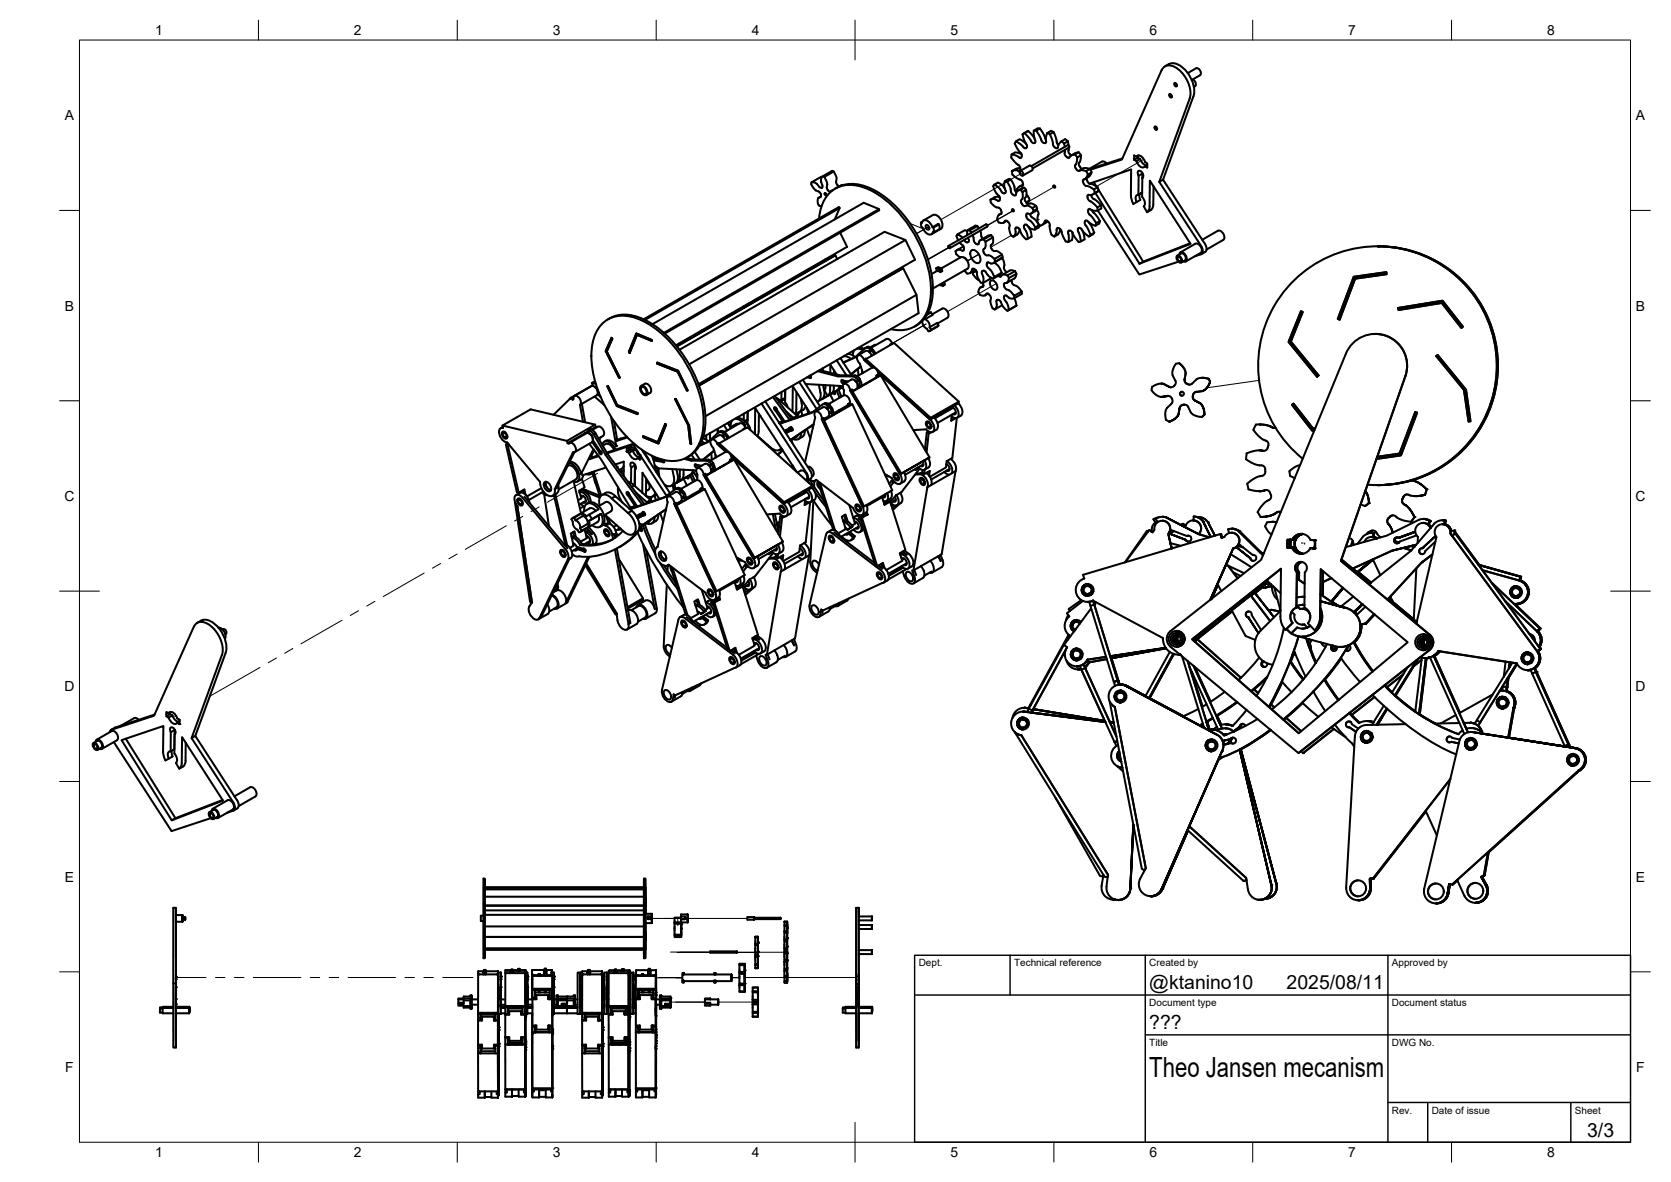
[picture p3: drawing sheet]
<svg xmlns="http://www.w3.org/2000/svg" width="420mm" height="297mm" viewBox="0 0 420 297" stroke-linecap="round" stroke-linejoin="round" font-family="sans-serif">
<defs><g id="words">
<text font-size="7" x="289" y="270.6">Theo Jansen mecanism</text>
<g font-size="4.9">
<text x="289" y="248.5">@ktanino10</text>
<text x="323.5" y="248.5">2025/08/11</text>
<text x="289" y="258.6">???</text>
<text x="399.1" y="285.7">3/3</text>
</g>
<g font-size="3.5">
<text x="39" y="8.8">1</text>
<text x="89" y="8.8">2</text>
<text x="139" y="8.8">3</text>
<text x="189" y="8.8">4</text>
<text x="239" y="8.8">5</text>
<text x="289" y="8.8">6</text>
<text x="339" y="8.8">7</text>
<text x="389" y="8.8">8</text>
<text x="16.3" y="30.2">A</text>
<text x="411.3" y="30.2">A</text>
<text x="16.3" y="78">B</text>
<text x="411.3" y="78">B</text>
<text x="16.2" y="125.9">C</text>
<text x="411.2" y="125.9">C</text>
<text x="16.2" y="173.7">D</text>
<text x="411.2" y="173.7">D</text>
<text x="16.3" y="221.6">E</text>
<text x="411.3" y="221.6">E</text>
<text x="16.4" y="269.4">F</text>
<text x="411.4" y="269.4">F</text>
<text x="39" y="290.8">1</text>
<text x="89" y="290.8">2</text>
<text x="139" y="290.8">3</text>
<text x="189" y="290.8">4</text>
<text x="239" y="290.8">5</text>
<text x="289" y="290.8">6</text>
<text x="339" y="290.8">7</text>
<text x="389" y="290.8">8</text>
</g>
<g font-size="2.5">
<text x="231" y="242.9">Dept.</text>
<text x="255" y="242.9">Technical reference</text>
<text x="289" y="242.9">Created by</text>
<text x="350" y="242.9">Approved by</text>
<text x="289" y="252.8">Document type</text>
<text x="350" y="252.8">Document status</text>
<text x="289" y="262.9">Title</text>
<text x="350" y="262.9">DWG No.</text>
<text x="350" y="279.9">Rev.</text>
<text x="360" y="279.9">Date of issue</text>
<text x="396" y="279.9">Sheet</text>
</g>
</g></defs>
<!-- layer: Visible -->
<g fill="none" stroke="#000" stroke-width=".51">
<path d="M292.1 17.6l-10 22.5-8 2.6M292.1 17.6a2.2 2.2 0 0 1 3.4-.7 7.7 7.7 0 0 1 3.6 7.9l-7.6 20.9 10.5 16.1a1.43 1.43 0 0 1 0 2.1M292.9 16.7a3.5 3.5 0 0 1 5.1 .8 7.5 7.5 0 0 1 2.1 6.7M298.6 18.4l2.2-1.2a1.16 1.16 0 0 1 1 1.7l-2.2 1.2M299.9 19.9a1.22 1.22 0 0 1 .6 1.8l-.3 .2M254.3 38.8v.8l1.1 1.4 .7 .5M255.4 35.5l-.3 .6 1.5 2.3M256.6 38.4l.3 .6-.2 .7-1.5-.7-.9-.2 1-.5 1.6 .5M257.6 33.4l-.5 .3 .8 2.3M257.9 36l.2 .3M257.9 36l-1.5-1-1 .5 1.8 1.3a.59 .59 0 0 0 .9 .3l.1-.3-.1-.5M258.5 32.9l-1.1 .6"/>
<path d="M260.5 32.8h-.6M260.9 32.3l-1 .5 .3 2.2a.57 .57 0 0 1-.1 .9l-.6-.1-.7-1-1.2-1.3 .9-.6 1.6 1.8M261.5 32.3h-.6M261.8 35.2l.4 .6 .5 .2 .3-.2v-.3M262.8 34.7l-.6-1.4-.7-1-1 .5 1.4 2.5M262.8 34.7l.2 .4M263.3 33.4l.7 .3M264.8 36.3l-.2-.8-.6-1.8 .9-.5 .5 1.2 .4 1.6 .3 .5M264.9 33.2l-.7-.3-.9 .6-.3 1.3v.7M266.9 35.5l.7 .6M267.8 37.6a1.45 1.45 0 0 0 .5 1.9M268.3 39.5l.2 .2 .4-.1"/>
<path d="M268.5 35.5l-.7-.5a3 3 0 0 0-1.7 1.6l-.2 .6-.1 .1-.8-.5-.2-.6M268.7 36.5l-.2-1-1 .6 .2 .8M268.7 37.1l-.1 1 .3 .6M268.8 37.1l-9.1 5.2M268.8 37v-.3l-.3-.2-9.2 5.2M269 38.7l.3 .4M269.3 39.1l1.2-.7 .7-.1-2 .9-.3 .4M270.3 38.8l.6 .8M271.2 38.3l.6 .7M282.2 39.8l-8.2 2.6M285.7 39.4a.98 .98 0 0 1 1.7 .3l.5 1 .6 .3v1.1l-.6-.3 .6-.3M286.1 39.2v.4"/>
<path d="M286.3 39.1l-.6 .3-.5-.3v1l.9-.5 .6 .3-1 .6-.5-.4M286.7 39.9a2.15 2.15 0 0 0 1.6 1.6M290.3 31.8l.5 .2 .1 .6-.5-.1zM294 23.7l.5 .1 .1 .6-.5-.1zM295.3 20.9l.5 .1 .1 .7-.5-.2zM300.1 24.2l-7.7 21M204 46.3l.1 .2a3 3 0 0 0 2 1.8l.3 .4v.6l-.6 .4M204 45.8v.4M205.7 51.3l.3 .5h.6M205.8 49.7l-.2 .7 .1 .9M205.9 54.9a8.5 8.5 0 0 1 6.1-8.3 13 13 0 0 1 10.2 3.3 31.5 31.5 0 0 1 11.9 23.6 9.6 9.6 0 0 1-4.3 8.6 7.9 7.9 0 0 1-5.8 .6M206 47l.6 .2"/>
<path d="M206.4 49.4l-.6 .3M206.7 47.2h-.1M206.7 47.1l-.1 .1M206.7 44.4l-2.7 1.4 1.1 .2 .9 1M206.8 46.6l-.1 .6M206.9 44.3l.4 .2M209.3 47.8l-.5 .3M209.6 43.1l-.4-.2-2.4 1.4a1.44 1.44 0 0 0-.3 1.4l.3 .9M209.9 55.1l1.2-2.8-.2-.3-49.1 28.2M210.2 45.7a2.8 2.8 0 0 0-.6-2.6l-2.4 1.4 .2 .2a3.1 3.1 0 0 1 .5 2.6l.3 .6 .6 .2M210.2 45.7l.3 .7M210.5 47.1l-.5 .3"/>
<path d="M210.5 46.4l.5 .4 .9-.3M210.5 47.1a10 10 0 0 1 10 1.1 31.3 31.3 0 0 1 14.1 24.5 10 10 0 0 1-4.2 9.1M211.1 52.3l-48.9 28.1M211.2 58.5l1.8 3.5-43.1 24.8M221 52.5l-54.1 31.2M231.6 55.9l.1 1.2 .2 .1M231.9 55.7l-.3 .2 .2 .1a.98 .98 0 0 1 .9-.8 .98 .98 0 0 1 1 .7l.8 1.2M232.2 55.4l2.4-1.4a2.21 2.21 0 0 1 2.4 2.3l-.2 .9-.2 .3-2.4 1.4M232.8 56.6a.67 .67 0 0 1 .7 .3 .67 .67 0 0 1-.1 .8l-.5-.4zM234.4 57.1l1.5-.8 .2 .1-1.4 .8zM234.7 57.2l.1 1.2M236.1 56.4l.1 1.2-1.4 .8-.2-.1a.98 .98 0 0 1-.9 .7 .98 .98 0 0 1-1-.6l-.7-1.2"/>
<path d="M240.7 58.9l-.2 .4 .4 1.1M243.2 58.1l-.6-.3-1.9 1.1 1.4 .8M243.4 57.8l.5 .1M243.4 59.7l.2 .8-.1 .3h-.7l-.4-.5M243.8 57.9l.4 .6M244.6 59.1l.3 1.4M245.7 56.8l-.5-.1-1.8 1.1-.2 1.3M245.7 56.8l.4 .6M245.7 56.8l-1.9 1.1M246.4 58l.3 1.4M246.8 59.4l.3 .6M249 50.2l1-.2 .9 .4"/>
<path d="M249 50.2a2.32 2.32 0 0 0 2.1 2 1.26 1.26 0 0 1 .6 1.6M249.2 59.1l-.8 .2-1.9 1.1M249.2 59.1l-1.9 1.1-.9 .2-.3 .8M249.2 59.1l.5 .5M250 46.4l-.2 .2a3.8 3.8 0 0 0 1.3 2.6M250.7 55.2a1.17 1.17 0 0 0 1 .9 1.17 1.17 0 0 0 1.2-.7 1.45 1.45 0 0 1 .8 2.1l.5 1.7M251.1 49.2l.3 .5v.6M251.4 50.3l-.1 .2-.4-.1M251.4 49.6l-.6-.2-.5 .1-1.3 .7M251.7 53.8l-.7 .3-.3 1.1M251.8 53.6l-.6 .3M252.7 45.5l.5 .1"/>
<path d="M252.7 47.4l-.8-.9-.9-.6-1 .5a4.4 4.4 0 0 1 2.1 2.1l.4 .1 .4-.2v-.5M253.2 55.5l-.9 .5M253.6 45l-1 .5-.1 .4v1.1l.3 .9M253.6 45l.5 .1M254.3 59.2l.5 .3M254.4 43l1.2-.6 .9-.2-.1 .8-1.3-.2zM254.4 43l.2 .9M254.6 43.9l1.3 1 .6 .2M255.1 47.6l-.2-1.1-.8-1.4-.9 .5a4.8 4.8 0 0 1 1.1 2.9l.6 .6 .3 .1 .2-.3M255.1 47.6l.5 .7M256 47.9l1.5-.7-1.7 .8-.4 .9M256.1 41.4l.4 .8"/>
<path d="M256.3 57.5l-.1 .8a2.05 2.05 0 0 1-1.4 1.2 2.12 2.12 0 0 0 .5-2.2l.6-.1a1.63 1.63 0 0 1 .9 1.5l1.2 1.4 .4-.1M256.4 43a.67 .67 0 0 1 .8 .4 .67 .67 0 0 1-.1 .8l-.6-.4zM256.5 43l2.4-1.4a.76 .76 0 0 1 .6 1.2l-2.3 1.3M256.5 45.1l.5 .4 .3 .9-.1 .3-1.1 .3-.5 .6 .2 .4M256.6 47.7l.5 .5M256.8 50.3l.4-.7-.1-1.4 .9-.5a2.18 2.18 0 0 1-.4 2.3l.4 .9M256.8 50.3a1.2 1.2 0 0 0 .4 1.2 1.2 1.2 0 0 0 1.2 .2l1.2 .6 .9-.5-1-.6-.5-.1-.4 .2M257.2 46.4l-.8 .5M257.5 47.1l.5 .6M258 50.9l.6 .3M258.1 49a1.44 1.44 0 0 1 .6 1.5M258.2 56.6l.7 .7 .9 .4h.4l1-.5"/>
<path d="M258.3 56.6l-.3-.2-.3 .1-.2 .7a4.8 4.8 0 0 1 .9 2.8l1-.5-.3-1.5-.5-1.1M258.7 50.5l-.5 .6M259 53.7v.2a1.61 1.61 0 0 0 1.2 1.2l1.1 1.5-1 .6a4.6 4.6 0 0 0-2-2.2l-.2-.6M259.3 53.7l1.1-.7 .4-.5-1 .5a1.23 1.23 0 0 1-1.6 .7l-.1 .7M259.6 52.3l.3 .7M260.3 57.1l-.1 .6M260.5 51.7l.3 .8M260.6 52.7a1.3 1.3 0 0 1 .3 1.8v1.5M261.3 56.6l-.1 .6M262.7 55.6l-.5 .8-.6 .3-.6-.5M263.3 55.5l.6 .8a4.4 4.4 0 0 0 .7 2.9l.5 .3M263.3 55.5l-.2-.1-.4 .2"/>
<path d="M263.4 55.6l-1.4 1M266.1 57.3l.7 .6 .3 1.1 .9 1.7M266.1 57.3l-.4 .1-.1 1-.5 1.1a2.15 2.15 0 0 0 1.5-1.9M269.1 58h-.5v.5M269.1 58l.6 .5M269.6 58.4v1.9l-1 .5 .2-.9-.2-1.4M269.7 58.5l.4 .8 1.1 1.5M270.4 41.5l.3-.5 .1-1.4 1-.6-.4 1.8a.62 .62 0 0 0 0 .9M270.4 41.5l.1 .7M270.5 42.3l.4 .5h.6M271.3 57.3l-.2 .1M271.3 57.3l.7 .3"/>
<path d="M271.4 57.3l-.4 .3 .1 .6M271.4 41.7l.4 .6 .4 .1M271.5 42.8a2.19 2.19 0 0 1 2.5-.3l-.9 .5-.9-.2zM271.9 57.6l.6 .8 1.3 1.1 1.4-1M272.3 58.1l.4 2-.9 .6-.4-1.7-.3-.8M272.5 45.1a1.18 1.18 0 0 0 .6 1.6M272.7 45l1.2-.7 .6-1-1 .6-.6 1-.4 .2M273.1 43l.4 .9M273.2 44.7l.1 .5M273.3 45.2l.1 .4M273.4 45.6a1.28 1.28 0 0 0 1.2 .7l1.4 .8-1 .5-.9-.6-1-.3M273.8 55.9l.6 .9 .7 1.7"/>
<path d="M274 46.2l10.4-3.6v6.5M274.1 42.4l.4 .9M274.1 52.6l-.2-.1a1.09 1.09 0 0 0 .5 1.8l1.2 1.8 1-.6-2-2.7M274.2 59l-.4 .5M274.9 48.8l1.3-.9-1.5 1-1.2 .1a1.43 1.43 0 0 0 1.2 1.9l1.2 1.2 1-.5-1.3-1.3a1.48 1.48 0 0 1-1.2-1.3M275 45.8l.7 1M275.1 47.6l.2 .9M275.4 48.5l11.1 17.8M275.6 56.1l-.2 .6M275.9 52.1l.1 .8M276 47l.3 .9M276 52.9l10.5 16.1 9.8-3.2"/>
<path d="M276.1 47.6l11.3 18.2M276.6 55.5l-.2 .7-1 .5-1.3-.6-.8-.7a.74 .74 0 0 0-.6 .7 .74 .74 0 0 0 .4 .7l1.1 2.2 .9-.5M276.9 51.6v.8M276.9 52.4a2.26 2.26 0 0 1-2.6 .3l-.2-.1M278.2 41.1a.99 .99 0 0 0-1.1-.5l-3.2 1.8M284.4 49.1l.2 1.3 .4 .8M285.7 40.5a1.75 1.75 0 0 0 2 1.5l.2-.2M286.2 48.9l1-.5-.9 .5M286.3 48.9a1.07 1.07 0 0 0-.5 1.9M286.3 44.1l-.1-.2a.6 .6 0 0 1 .1-1 .6 .6 0 0 1 .9 .5l.1 .2a.78 .78 0 0 1-.1 1.1M286.6 48.8l-.1 .7 .2 .8-1.8 1M287.1 43.3l.1 .3"/>
<path d="M287.2 49.5a1.85 1.85 0 0 1 .4 2.4l.8 1.4M287.2 44.7l.1-1.1-1 .6v4.7M287.2 44.7v4.8M287.3 44.7h-.1M288.4 53.3a1.68 1.68 0 0 0 .7-1.4v-6.5l10.3 15.9-12.9 5M290 46.8v4.5a1.95 1.95 0 0 1-1.6 2M291.5 45.7l.9-.5 10.5 16M306.2 58l-3.9 2.2M306.3 58a1.52 1.52 0 0 1 1.3 2.3l-4.2 2.4M153.3 80l-.5 .2M153.3 80a10 10 0 0 1 10 1 31.3 31.3 0 0 1 14.1 24.5 9.9 9.9 0 0 1-4.6 9.4M182.7 79.4l.1 .4"/>
<path d="M187 77v.3M187 76.9v.1M187 77.1l.2 .1-.2 .2M187.2 77.2h-.2M187.8 76.5l.2 .3M188.3 76.2l.2 .3M189.8 75.3l.1 .4M195.7 72.4l-1.2 .3M204.5 80l.1 .3M207.5 65.2l.1 .3M210.1 64.2l-40 22.8 39.8-22.8h.2l.4 .9M213.1 75l.2 .3"/>
<path d="M227.1 67.4l-51.4 29.5M227.7 60.3l-54.5 31.3M230.4 74.1l-53 30.5M234.1 78.5l.4 .6-1.9 1.1M234.1 78.5l-1.1 .6M234.1 78.5l-.9 .4M234.4 79l2.5-1.5a1.52 1.52 0 0 1 1.3 2.3M235.4 67.4l.9 .3 .2 .7M235.4 67.4l.1 .7M235.5 68.1l-1.3 .8M235.6 68.1l.9 .3M236.3 67.7l.5-.3 .1 .7-.4 .3"/>
<path d="M237 71.1l.1 .7-.9-.2M237.4 70.9l.2 .7-.5 .2M238.2 79.9l-2.5 1.4M238.5 61.8l9.4-5.4 .4 .2-.1 .3-9.4 5.5M241.3 60.9l.7 .7M241.6 64.7l-4.8 2.7-.9-.3-.5 .3M241.6 64.7a1.91 1.91 0 0 1 1.6 2.8M242 61.6l.4 .6v.5M242.3 61.9l-1.7 1M242.4 62.7l-.2 .3-1-.3a.76 .76 0 0 0-.8 .5 .76 .76 0 0 0 .3 .9l.8 .6M242.4 64.7l.6 .6M242.7 67.9l.5 .9"/>
<path d="M243.2 67.5l-8.7 5M244.2 63a1.63 1.63 0 0 1 2.2 1.4 1.04 1.04 0 0 1 .2 1.1 1.04 1.04 0 0 1-.9 .6 2.42 2.42 0 0 1-1.5-3.1zM244.7 68.3v.2a1.15 1.15 0 0 0 .6 1.3l.9 .6M244.9 60.4a.85 .85 0 0 0 1.2 .8M245.3 67.8l-1.4 .8M245.4 68l-.7 .4 .9-.1M245.6 68.5l.2 1.1 .8 1.4M245.6 68.5l-.4-.8-.7-.2a1.2 1.2 0 0 1-1.3 1.3M246.6 71l.5 .1M247 68.1l-.2 .4a3.2 3.2 0 0 1 .3 2.6l1.9-1.1 .1-.2M247 68.1l.4-.1 .5 .3M247.1 71.1l.1 .9a1.21 1.21 0 0 0-1.1 .8 1.21 1.21 0 0 0 .3 1.3"/>
<path d="M247.3 71.8l-.8 .4M247.3 60.2l.5 .5M247.3 63.4l.2 .3a1.36 1.36 0 0 0 1.4 .5l1.1 .9 1.9-1.1M247.8 68.4l1 1.1 .9 .5 1.9-1.1 .3-.4M248.1 66.2v.6l.3 .5M248.4 67.3l.9 .9 .7 1.4 1.9-1.1M248.4 73.8l-.7 .4M248.5 65.9l.8 .3h.4l2.4-1.5-2.3 1.4M248.5 65.9h-.2l-.2 .3M248.6 74l.3 .2a1.38 1.38 0 0 1 .1 1.6l.6 1.7M248.6 74l-.4-.3a1.25 1.25 0 0 1-1.8 .4M249.2 70.5a1.51 1.51 0 0 1 1.3 2.3 1.51 1.51 0 0 1-1.3-2.3z"/>
<path d="M249.2 61.6l.5-.6v-1.3l-1.9 1a1.83 1.83 0 0 1-.6 2.1l.1 .6M249.2 61.6a1.21 1.21 0 0 0 1.4 1.5l1.3 .9M249.6 77.5l.5 .3M250 69.6l-.2 .4M250.1 65.1l.1 .7M250.3 66.1l-.2-.2 .1 .2a4.6 4.6 0 0 1 1.7 2.4M250.8 75.3l-.3 .2 .1 1.6-.5 .7 1.9-1.1M250.8 75.3l.5 .1 .4 .5M251 69.3l.3 .2h.4M251.7 75.9l.5 1.2 1.1 1M251.9 64l.2 .7M252 64.8l.5 1.4-.1 1"/>
<path d="M252.4 67.2l.1 .6 .7 .6M252.5 74.4l-.1 .4 .2 .5M252.6 75.4l.7 1 .4 1.5 1.9-1.1M253.2 71.1l1.9-1.2 .5-1.1-1.9 1.1a1.23 1.23 0 0 1-1.2 1.4v.8M253.3 69.2l.4 .7M253.7 77.9l-.4 .2M254.3 70.4a1.65 1.65 0 0 0 1.4 1.6l1.2 1.3-1.9 1a3.8 3.8 0 0 0-2.1-1.7l-.4-.5M255 74.3v.7l.6 1.8M255.2 68.1l-1.2-.2-2 1.2M255.2 68.1l-1.9 1.1-1.1-.2-.5 .5M255.2 68.1l.4 .7M255.6 76.8l-2.1 1.2"/>
<path d="M256.9 73.3v.6l-1.9 1.1a2.01 2.01 0 0 1-2.1-.8l-.3 .2M268 60.7l.6 .1M271.8 60.7l-.6 .1M296 64.2a1.16 1.16 0 0 1 1 1.8 1.16 1.16 0 0 1-1-1.8zM296 64.2l1-.5a1.16 1.16 0 0 1 1 1.7l-1 .6M296.1 64.6a.67 .67 0 0 1 .8 .3 .67 .67 0 0 1-.2 .8l-.5-.4zM296.5 63.9l.1-.3a1.05 1.05 0 0 1 1.6 .7 .76 .76 0 0 1 .2 1 .76 .76 0 0 1-.9 .4M296.8 63.4l3.8-2.2a1.52 1.52 0 0 1 1.3 2.3l-3.8 2.2M299.3 61.1l-11.9 4.7-.9 .5M302 63.9l-1.6 .5M303 61.2l.3 1 .1 .6-.4 .5-.9 .6M327.1 78.2l.5 .2-3 7.4 6.9 8.5-.3 .4-7.2-8.8z"/>
<path d="M340.4 69.6l8.2-1.2 .1 .5-8 1.1-3.9 10.3-.4-.2zM346.4 61.9a30 30 0 0 1 30 30 30 30 0 0 1-30 30M346.5 61.9a30 30 0 0 1 30.1 30 30 30 0 0 1-30.1 30M346.6 61.9a30 30 0 0 1 30 30 30 30 0 0 1-30 30M351.6 77.4l11.1-1.8 5.1 6.5-.3 .3-5-6.3-10.8 1.8zM143.6 99.9l-4.4 4.3M144.5 99.5l4.2-2.5a1.52 1.52 0 0 1 1.3 2.3l-3.7 2.2M148.8 96.2l1.1 .4M149.1 96.8l-5.5 3.1 .4 .6 .2-.2 .1-.7a1.06 1.06 0 0 1 1.6 .8 1.14 1.14 0 0 1-.1 1.3M149.3 96l-.5 .3 .3 .7M149.3 96h.4M149.5 97.2l.6 .5 .5 1.1"/>
<path d="M149.5 99.7l2.5 2.1M149.6 97.3h.1M150.3 99l.7 .8M150.3 98.4h.1M150.3 98.7h.2l-.2 .1M151.1 81.7a7.8 7.8 0 0 1 8.9-1.7 26.3 26.3 0 0 1 13.2 12.6 25.8 25.8 0 0 1 3.4 16.3 7.8 7.8 0 0 1-11 6.3 26.3 26.3 0 0 1-13.2-12.6 25.8 25.8 0 0 1-3.4-16.3 9.7 9.7 0 0 1 2.1-4.6zM152.7 97.1l.2-.1 2.3 4.8 5.1 2v.3l-5.2-2.1zM153.8 84.9l.2 .2-1.4 3.2 3.2 6.6h-.1l-3.4-6.7zM160 83.8l3.9 1.6v.3l-3.7-1.6-1.9 4.6-.2-.2zM161.2 97l.9-.6a1.52 1.52 0 0 1 1.4 2.3M161.2 97a1.51 1.51 0 0 1 1.3 2.3 1.51 1.51 0 0 1-1.3-2.3zM161.4 97.3a1.16 1.16 0 0 1 1 1.7 1.16 1.16 0 0 1-1-1.7z"/>
<path d="M163.5 98.7l-1 .6M164 81.5l53.2-30.5 3.8 1.5 .1 .3-54 31M165.2 91.1l5.3 2.1 2.4 4.9-.2 .1-2.3-4.8-5.1-2zM170.8 87.9l51.6-29.6 5.3 2 2.4 5-54.5 31.3M175.7 96.9l51.2-29.4 .2-.1 3.3 6.7 .6 4.6-54.2 31.2M176.5 83l.5 .1M180.5 93.8l-.3 .5M180.9 93.5l-.2 .6M185.7 90.8l.2 .2M186.4 90.3l.2 .3M186.8 90.2l.1 .3M187.5 89.8l.1 .3"/>
<path d="M187.9 89.5l.2 .3M191.4 87.5v.4M191.8 87.2l.1 .4M193.8 86.1l.2 .3M194.3 99.8l4.3 5.7M194.8 99.5l4.3 5.9M195.2 100l1.1 .8M195.8 84.9l.3 .3M196.3 84.7l.3 .2M196.5 98.5v2l.9-.5v-2v3.1M196.7 84.5l.3 .2M200.3 98.5l-.1 4.4-.3 1.1"/>
<path d="M200.9 96l4.4 6.8M201.9 95.4l4.3 6.7M202.3 81.2l-.1 .4M202.5 81.1l.1 .3M202.6 96.5l8.7 .5 .6 .2M202.6 96.5h.1M203.5 94.5l.4 .1-.5 .3-.4-.1M203.7 94.4l-.1 .1M203.8 94.3l.1 .7-.5-.1M203.9 94.6h.1M204 80.2l.2 .3M205.6 93.3l5.1 1.3 .4-.3h3.8l-.4 .3h-3.8"/>
<path d="M205.9 96.7a5.6 5.6 0 0 1 .3 3.4l-.7 .9M206.1 93l5 1.3M206.2 93h.1M206.9 92.5v.7v-.6M206.9 96.8l.3 1.3M207.2 98.1a2.14 2.14 0 0 1-1.5 2.8M207.5 96.8a1.17 1.17 0 0 1-.2 1.2l.8 1.5a2.16 2.16 0 0 0 1.6-2.6M207.5 97.5l-.3 .2M208 99.5l-.9 .6M208.7 96.9v1.1M208.7 98a1.68 1.68 0 0 1-.6 1.5M208.7 99.1l.9 1.7"/>
<path d="M208.8 93.7v-2l1.6 2.4M209.7 93.4l.6 .7M209.7 93.1v.8M210 98.6l-.1-.1v.5l-.5-.3M210.4 90.6l2.4 3.7M210.8 97.9l.8 1.8M211.1 97l-.3 .7-.4 .5 .7 1.7M211.3 90l2.8 4.3M211.8 97.1l-.5 .5-4.2 2.5M211.9 97.3l-.4 .2M212 95.7l1.3 .2M212 95.7l-.2-.2a.45 .45 0 0 0-.2 .6 .45 .45 0 0 0 .6 .2"/>
<path d="M212 95.6l.5 .5M212.1 99.4l-3.7 2.1M212.1 89.5l.7 .1 1.2 .6M212.1 99.4a1.6 1.6 0 0 1 1.6 1.8M212.2 96.5l1.9-1.1a1.52 1.52 0 0 1 1.3 2.3M212.9 96l-.7 .3h.3M213.1 89l1.1 .2 .8 .6-3 1.3M213.8 98.2l-.5-1.2a.86 .86 0 0 0-1.3-.3l-.1 .6 .3 .8v1.2M214.4 98.4l12.2 20.6M214.5 94.6l.6 .3 .7 .6M214.5 98.3l-.3-.4-.4 .3 12.5 21-12.3-20.6 .4-.2 7-4.1 12.3 20.6M214.8 98.1h.1"/>
<path d="M214.8 95.5l.6 .5M214.8 88l-.3 .5-.1 .8M215 94.3l.6 .3 .7 .7M215 95.6v.1M215.4 97.7l-.9 .5M215.4 87.6l.8 .1 .7 .3M215.6 92.8l.2 1.6M215.7 97l.4-.2 .4 .3M215.7 97.1l.4 .3M215.7 89.3l2.2-1.2 .8 .5 .5 .8M215.8 95.6l.4-.3-.8 .7zM215.9 95.7l.2 .7-.5 .4"/>
<path d="M215.9 87.4h.7l.7 .3M216.4 92.1l-2.4 2M216.5 92.1l-2.5 2M216.7 93v.9M216.8 93.4h.1M217.2 90.4l2.2 2-1.8-1.7 .1-.4 7.1-4.1 16.3 14.7M217.2 90.4l-.2-.4a.85 .85 0 0 0-.6-.7 .85 .85 0 0 0-.9 .3v.7l.7 1.1 .8 2.3M217.7 90.3l16.3 14.7M217.8 90.2l-.6 .2M217.8 96.3v.1M218.4 88.3l.3 .2M218.5 88.4h.1"/>
<path d="M218.8 87.7l.4-.2-.1 .7-.5 .3zM218.8 87.7a1.08 1.08 0 0 0-1.3-.2l-2.6 2.4-2.9 1.2M218.8 95.8h.1M219.1 88.2l.4 .3 .2 .6M219.2 87.7l.6 .5 .3 .7M219.2 87.5l-.3-.3a1.15 1.15 0 0 0-1.4 .3M219.9 86.6l.3 .1M219.9 86.7l-1 .6M220.1 95l-3.6 2 .1-.7-.4-.9M220.4 94.3l-.3 .7M220.4 94.4l.5-.3 .2 .4M220.4 94.4l.2 .4"/>
<path d="M220.8 93.6l13.1 11.9M220.9 94.1a1.56 1.56 0 0 0-1.6-1.7l-3.8 2.2M224.3 86.3l-.4-.8-.8-.4-4 2.3M224.4 86.4l-.6 .2M230.4 81.8l-.5 .3M231.9 80.6a1.9 1.9 0 0 0 1.2 2l.3 .7 .7-.4M232.5 80l.1 .2M232.6 80.2a1.89 1.89 0 0 1 1.1 2M233.7 82.2l1.9-1 .4 .6-1.9 1.1zM235.7 82.1l-1.9 1.1M236 81.8l-.3 .3M289.7 97.2l-.1 .3a.87 .87 0 0 0 .5 1.2l.9 .7 1 .3"/>
<path d="M292 99.7h.1M292 96.4l.7 .1M293.5 99.5l-1.4 .2 1.5-.2M293.5 99.5a1.21 1.21 0 0 1 1.2 .7 1.21 1.21 0 0 1-.2 1.3M293.7 99.5h-.1M294 97.2l.4 .1M294 97.2l-1.4-.7a3.3 3.3 0 0 0-2.9 .7M295.5 95.7a1.23 1.23 0 0 1-.3 1.2 1.23 1.23 0 0 1-1.2 .3M296.5 91.3a3.6 3.6 0 0 1 1.6 2.6l-.2 1.5M296.5 91.3a3.5 3.5 0 0 1 1.6 2.6l-.2 1.5M296.5 91.3h-.3a.88 .88 0 0 0-1 .8l-.4 1.2v.7l.7 1.7M297.2 98.5a.5 .5 0 0 0-.5 .5 .5 .5 0 0 0 .5 .4"/>
<path d="M297.9 95.3a1.01 1.01 0 0 0 .5 1.1M298.4 96.4l.2 .1M299.9 99.5a1.01 1.01 0 0 0 .6 1.1l1.3 .7-1.4-.6M300 99.3l-.1 .2M300.2 98.7l.6-.2a1.06 1.06 0 0 0-.8 .8zM302.3 98.3l-1.5 .2M302.3 94.9h.1M302.4 94.9l1.5 .3M303.9 95.2l.4 .8M303.9 95.2a3.7 3.7 0 0 0-3.1 .1l-1 1.1a1.01 1.01 0 0 1-1.2 .1l.5 .2M304.3 96a3.5 3.5 0 0 1-2 2.3 3.2 3.2 0 0 0 2-2.3zM345.8 83.9h.1"/>
<path d="M345.8 83.9a8 8 0 0 1 7.6 10.6M353.4 94.5a8 8 0 0 0-4.8-10.1 8 8 0 0 0-10.2 4.5l-21.3 51.8-22.8 17.9a2.51 2.51 0 0 0 0 3.9l32.2 26.8 32.9-25.9M353.4 94.6l-16.2 46.4 22.3 18.5M361.1 89.5l.4-.3 7.1 8.7 1.1 8h-.4l-1.2-7.9zM126.3 106.9l16.3 3.9 7-4.1 .2 .6M126.4 108.5a1.16 1.16 0 0 1 1 1.7 1.16 1.16 0 0 1-1-1.7zM126.4 107.3l-.5 .3M126.5 108.8a.65 .65 0 0 1 .7 .4 .65 .65 0 0 1-.2 .7l-.5-.4zM126.9 108.5l-.4 .3M127.2 111.7l2.8 12 .4 .1 1.4-.8 .3 1.3M127.5 111.2l8.3 9.9a3.8 3.8 0 0 0 2.6 3.6 1.27 1.27 0 0 0 1.1-1.8M127.6 109.7l-.4 .2"/>
<path d="M127.7 111.8l2.7 12M127.7 111.4l-.5 .3 .5 .1 .2-.2M142.6 110.8l.1 .6M142.8 117l-.1 .1M142.8 117a2.21 2.21 0 0 1 2.4 2.3l-.1 .9-.3 .3-4.3 2.5M143.1 116.3a3.6 3.6 0 0 1 2.4 4.3 .98 .98 0 0 1-1.2 .5M143.2 116.1a3.4 3.4 0 0 1 2.9 3M143.3 100.2h.1M143.4 111.2l-.2-.1-.5 .3 .4 .1a1.03 1.03 0 0 1 1.5 .7 .79 .79 0 0 1 .3 .9 .79 .79 0 0 1-.8 .5l-4.6 9.3M144.4 113.7l-4.4 8.9-.5 .3M146.3 101.5l-.5 .3 .8 4.2M146.3 101.5l.8 4.6"/>
<path d="M146.6 119.4l-.3 .9-1.2 .8M147 109v.1M147.6 108.8l-.2-.1-.4 .3 .1 .1M148 108.1l.6 .3 .6 .7M148 108.3l-4.8 2.8M148.2 111.5l2.9 3.9 7.2 11.9 .5 .3M148.3 109l.6 .6 .2 .8M148.4 109.1h.1M148.7 114.7v.3M148.7 114.6l.2 .3M148.8 111.2l-4.3 2.4M148.8 111.1a1.52 1.52 0 0 0-1.3-2.2l-4.3 2.4"/>
<path d="M148.9 118.6a1.03 1.03 0 0 1-1.5 .5M148.9 108l1.4-.8a1.52 1.52 0 0 1 1.3 2.3M148.9 111.1l1.7 2.5 .4-.2M148.9 118.9l2 6M149.1 110.2l-.1 .1M149.1 110.6l1.8 2.7M149.1 110.6h.1M149.2 112.9l-3.1 6.2 .2-.1M149.2 109.1l3.1 5.2 .4-.2 9.3 12.6M149.2 109.1l.5-.3 3 5.3M149.3 118.7l1.9 5.8M149.3 107.6h.3"/>
<path d="M149.4 113.1l-1.1 2.2M149.4 113.2h.1M149.6 118.4l-1.2 .8M149.6 106.7l-16.2-3.8-7.1 4 .2 .6a.97 .97 0 0 0-.9 .5 .97 .97 0 0 0-.1 1 2.65 2.65 0 0 0 2 2.2M149.7 108.8l-.3-.4a.99 .99 0 0 0-1.4-.3l.2 .8M149.8 107.3l.3 .1M149.8 107.3l-1.1 .6M150.4 114.4l-2 .7M150.5 114.6l-2.4 .8M150.9 113.3a.44 .44 0 0 1 .4 .4 .44 .44 0 0 1-.3 .4l-.4-.6M151 109.9l-.3 .6M151.1 113.5l.2 .2"/>
<path d="M151.4 111.8a1.21 1.21 0 0 1 1-.9 1.21 1.21 0 0 1 1.2 .5l1.2 1.6M151.5 112a1.64 1.64 0 0 1 2.7 .7l.2 .4M151.6 109.5l-1 .7M151.9 111a1.79 1.79 0 0 1 2.7 .6l.4 .5M152.3 114.3l9.2 12.5M152.4 117.5l-6 2M153.6 104.7l1.4 7.4M154.4 105.8l.8 4.9M154.7 116.7l2.1-.7v3.6M155.2 117.3l.1-.1-.1 .2M155.2 112l-.2 .1M156.2 110.2l-.5 .2"/>
<path d="M156.3 118.4l.5 .1M156.6 119.3l.2 .1M156.8 117.2l-.3 .5-.8 .4M156.8 118.1l-.8 .4M156.8 117.2h.1M157.6 109.8l-2.4 .7M157.6 112.4h.1M157.6 112.4v1M157.6 112.4l.6 .3M157.8 109.9l-2.8 .9M158.2 113.8a1.75 1.75 0 0 0 1.9 1.5l.2-.2M158.2 112.7a.97 .97 0 0 1 1.6 .3l.5 1 .6 .3"/>
<path d="M158.5 112.9l-.9 .5M158.5 112.9l-.9 .6M158.5 112.9l.6 .4-.9 .5-.6-.3M158.5 112.5v.4M158.7 117.5l-.1-.3a.6 .6 0 0 1 .2-1 .6 .6 0 0 1 .8 .5l.2 .3a.8 .8 0 0 1-.1 1M158.8 112.4l-.6 .3M159.1 112.9l-.2 .2M159.1 113.2a2.17 2.17 0 0 0 1.6 1.7M159.3 111.7l-6.6 2.2M159.4 111.5l-6.9 2.2M159.5 116.6l.2 .3M159.5 111.6l-.2 .1 8.3 12.9"/>
<path d="M159.6 112.8l-.8 .3M159.6 118.7l.1 .1M159.7 116.9l-1 .6v3.9M159.7 112.9l-.1 .2 .1-.1M159.7 116.9l-.1 4.8-.3 .2M159.7 118l-.1 4.1M159.8 113l-.6 .4M160.9 115.4h.1M160.9 114.8l-.6 .3 .6 .3M160.9 114.4v1M160.9 114.3v.1M161.4 113l7.1 10.9"/>
<path d="M161.7 109.6l3.7 1.5 1.9-4.6 .2 .2-1.9 4.8-3.9-1.6zM161.8 113.7l.9 1 .6 1.3M163.8 114.5l.5 1.1 .6 2.9M164.1 115.1l2.1 .3-.1 .2M164.2 115.3l2.8 .5M164.3 115.7l2.3 .4 .4-.3M164.6 116.9l.9 .8 8.9 .5 .6 .1M165.1 117.3l-.1 1.3M165.2 115.2v.3M165.4 119.1l.1-1.4 .3 2.1M165.7 115.3v.2M166.6 115.5l-.1 .2"/>
<path d="M166.8 115.5l-.1 .2M166.9 115.6l.1 .6-.4-.2M167 115.6l-.1 .1M167 115.8h.1M169 117.9a5.9 5.9 0 0 1 .4 3.4 1.36 1.36 0 0 1-2.2 .6M169.8 100.3h.1l3.4 6.7 .5 4.6-.2-.1-.6-4.6zM170.1 117.9l.3 1.4M170.4 119.3a2.16 2.16 0 0 1-1.6 2.8M170.9 118a4 4 0 0 1-.3 3l-.3 .2M171.9 118v1.2M171.9 119.2a1.97 1.97 0 0 1-1.6 2l-.1-.1M172 115.3l1.8 .5 .5-.3h3.8"/>
<path d="M172.6 115l1.7 .5M173.1 119.8v-.2v.6l-.5-.3M173.5 119.4l.8 1.7M173.9 114.3l.8 1.2M174 119.1l.7 1.8M174.1 118.2l1.2 1.9M174.2 118.3l-.2 .6-.5 .4M174.5 118.8l-4.3 2.5M174.5 118.8h.1M174.7 113.5l1.3 2M175.2 116.8l.4 .5M175.2 116.8l1.2 .2"/>
<path d="M175.2 116.8l-.3-.2a.45 .45 0 0 0-.2 .6 .45 .45 0 0 0 .6 .2M175.3 117.7l1.9-1.1a1.52 1.52 0 0 1 1.3 2.3l-.9 .5M175.6 116.9l.2 .3M176.1 117.2l-.8 .3h.3M176.4 110.9l.7 .5M176.7 110.2l1.5 .7-2.3 1.1M176.9 119.3l-.4-1.1a.86 .86 0 0 0-1.3-.4l-.1 .7 .3 .8-.1 1.3M177.5 119.6l12.3 20.6M177.6 109.4v1.1M177.6 115.8l.7 .3 .6 .6M177.6 119.5l-.2-.4-.5 .2 12.6 21.1M177.9 119.2l.2 .1"/>
<path d="M178 116.7l.5 .5M178.1 115.5l-.5 .3h-3.8M178.1 115.5l.7 .3 .6 .7M178.1 116.8h.1M178.5 108.8v1.8M178.8 114l.1 1.6M178.8 118.2l.5-.3 .4 .4M178.8 118.2l.4 .4M178.9 110.5l2.1-1.2 .8 .5 .5 .8M178.9 116.7l.5-.2-.9 .7zM179.1 116.8l.2 .8-.5 .4M179.3 112.6l.8 2.3"/>
<path d="M179.6 113.3l-2.9 2.2M179.6 113.3l-2.7 2.2M179.9 114.2v.9M180 118.1h.1M180.4 111.6l-.2-.4a.85 .85 0 0 0-.6-.8 .85 .85 0 0 0-.9 .4v.7l.7 1M180.7 108.7l-2.6 2.4-2.3 .9M180.7 108.7a1.12 1.12 0 0 1 1.2 .2M180.7 111.9l.1-.5 7.1-4 16.3 14.7M180.8 108.6l-.4-.6v.9M180.8 111.4l16.3 14.8M180.9 117.5v.1M180.9 111.4l-.5 .2 2.1 1.9"/>
<path d="M181 117.5v.1M181.6 109.5l.2 .2M181.7 109.6h.1M181.9 108.9l.5-.2-.1 .7-.5 .3zM181.9 117h.1M182 106.8l.9 1.4M182.3 109.4l.4 .3 .2 .6M182.3 108.9l.6 .4 .3 .7M182.4 108.6l-.4-.2a1.12 1.12 0 0 0-1.3 .3M183 106.3l.8 1.3M183.5 106l.3 .2M183.5 115.5l-.2 .7-3.7 2.1 .1-.8-.4-.9"/>
<path d="M183.5 115.6l.3 .4M183.7 106.5l-.4 .3M183.9 114.8l13.1 11.8a2.48 2.48 0 0 1 .8 3 1.31 1.31 0 0 1-1.8-.5l-3.2 .2M184 115.3l-.5 .3M184 115.3l.3 .4M184 115.3a1.56 1.56 0 0 0-1.6-1.7l-3.8 2.1M184.1 105.6l-.3 .6-.1 1.1M184.7 105.3a2.97 2.97 0 0 1 2.7 1.5M185.1 106.6l-1.4 .8M185.2 105a3.9 3.9 0 0 1 3.4 3M185.7 106.5l-.6 .1M186 106.4l-3.8 2.1"/>
<path d="M186 106.4l.8 .1 .7 1M187 107.8l.1 .1M187 107.8v.1M187 104v1.7M187.3 105.8v.1M187.3 106.8l-.2 .1M187.5 107.5l-.5 .3M187.5 107.5v.1M187.6 105.6v.2M188 105.7l-.6 .3M188 103.4v2l-.8 .5M188 103.4v3.1l.7 1.5"/>
<path d="M189.8 108.9l.1-6.4 10.4 16M189.8 108.9v.2M190.4 109.5l3.4 2.9a1.68 1.68 0 0 0 2.7 .2M190.8 104l-.1 4.7-.3 .9M190.8 104.2l.4 .4M191.5 101.4l11.3 17.4M191.9 110.8l-.1 .1M192.4 100.9l11.5 17.7 .2 .9-.1 .6-1.1 .8 .3-.9-.4-1.2M192.7 111.6h-.1M193 111.8h-.1M193.5 112.3v.1M195.1 102.5l.2 .3"/>
<path d="M195.3 102.9l-.4-.6a.44 .44 0 0 0-.3 .5 .44 .44 0 0 0 .4 .4M195.3 102.9l2 3M195.3 103l-.3 .2 1.9 2.9M195.9 106.2h.1M195.9 101l.4-.2 4.1 3.7-.9 .5-1.8-1.6M196 106.4h.1M196.3 106.1l-.4 .1M196.5 100.5l-.4 .1M196.5 112.8l-.5 .3M196.7 106.2h-.8M196.7 113l-1.2 1.2M196.8 100.4l-.1 .2"/>
<path d="M196.8 113.2l-1.2 1.1M197.1 100.2v.2M197.4 108.5l1.2-.6zM197.4 101.1l.7 1.3M197.4 100.2l-1 .6M197.6 108.8l1.7-.8-1.7 .8M197.6 108.1l.1 .2M198.1 108.1l.2 .4M198.4 107.7h.1M198.5 107.6h.1M198.5 107.6l.3 .6-.2-.3M198.6 107.6l-.2 .1"/>
<path d="M198.6 107.6l.1-.2a.51 .51 0 0 1 .5 .2 .51 .51 0 0 1-.1 .6h-.2M198.9 110.5l-.1 .1M199 110.6l.2 .7M199 110.6l-.2 .1M199.2 116.9l.2 .8M199.2 108l-.3-.6-1.7 .9M199.2 116.9l.7 1.3M199.3 103.4v-6.3l4.4 6.7M199.4 110.2l-.4 .4M199.5 105l.1 .2M200.1 109.7l-.3 .4-.5 .2M200.4 104.5l.4 .3"/>
<path d="M200.5 103.7l-.2 .6M200.6 109.3l-.2 .4-.7 .5M200.9 103.6l-.4 1M201.3 100.1a3.3 3.3 0 0 1-.3 3.4l-.9 .2M201.3 118.3l-.8 .5M201.4 118.3a1.48 1.48 0 0 1 1.3 .8 1.48 1.48 0 0 1-.1 1.5M201.4 108.8a1.4 1.4 0 0 1-.5 1.5 1.4 1.4 0 0 1-1.6 0M201.4 103.3l.4 1.1M201.7 109.8l-1 .5M202.4 108.1l-.1 .9-.6 .8M202.6 102l-.1 .4a2.17 2.17 0 0 1-1.6 1.2M202.9 102.5l.3 1.4"/>
<path d="M202.9 107.8l.9 2.4M203.1 117.3a1.55 1.55 0 0 1 1.2 2.3M204.2 107l.2 .6M204.3 119.6l-.2 .1M204.3 103.6l-8.3 2.8M204.6 106.6l-5.9 4 5.9-3.9M205 103.4l1.9-1a1.52 1.52 0 0 1 1.4 2.2l-1.1 .7M206.6 105.3l.5-.3 .2 .5M206.6 105.3l10.3 22.1M206.6 105.3a1.49 1.49 0 0 0-1.6-1.8 1.22 1.22 0 0 0 0 1.4l-2.6 11.2M206.8 105.8l7.5-4.2 10 21.6-7.4 4.2zM206.9 101.6a1.21 1.21 0 0 1 1.2 .3"/>
<path d="M207.1 100.1l-.3 .1M207.2 105.6l10.1 21.7M207.3 101.4l-3.2 2.3-8 2.8M207.4 101.3a1.21 1.21 0 0 1 1.2 .4M207.7 102.5l.3 .2M207.9 102.6h-.1M208.1 101.9l.5-.2-.2 .7-.4 .3zM208.5 102.4l.4 .4 .1 .6M208.5 103.7l.5-.3 .7 .3-.5 .3zM208.5 103.7v.2M208.5 103.7v.1M208.6 101.9a2.03 2.03 0 0 1 .9 1.7"/>
<path d="M209 104.5l-2.2 1.3M209.2 104v.5M209.7 103.7v.5M210.9 103.2l.1 .2M211.2 103l-.1 .3M213.2 101.5l.5-.3 .2 .5-.5 .3zM213.3 101.5l-.3 .4-3.3 1.9M213.4 102l-3.7 2.1M214.3 101.6l-.4 .1M222.5 119.2l1.7 .9 .7 1.1a1.04 1.04 0 0 0 1.5 .3 1.04 1.04 0 0 0 .3-1.5l-.4-.8M222.8 119.4v.1M223 119.5h-.4"/>
<path d="M223.4 119.7h-.7M224.8 118.9a1.16 1.16 0 0 1 1.1 1.8 1.16 1.16 0 0 1-1.1-1.8zM224.9 119.3l.2-.1a.71 .71 0 0 1 .6 .5 .71 .71 0 0 1-.1 .7 .86 .86 0 0 1-.7-1.1zM225.4 119l-.4 .3M227.3 118.6a1.79 1.79 0 0 1 0 2.4l-1 .6M230.1 119.3a2.54 2.54 0 0 1 3.1 3.1M230.7 117.5l-.5 .6 .9-.5M231.2 117.8l-4.5 5.9-1.4 .8-.8 1-1 .5M231.7 118.9l-1.4 .1M231.9 118.7l-.4 .2M231.9 118.7h.1M232 118.1l-.1 .7 .5 .4 1.4-.9-.2 1.3"/>
<path d="M232 115.9l.2 .6a.49 .49 0 0 1-.5 .7l-.3-.1M232.2 116.7l-4.6 2.6M232.5 115.7a1.67 1.67 0 0 1-.1 2.4 1.53 1.53 0 0 1-1.5-.7M232.5 118l-.1 1.2M232.9 118.8a2.85 2.85 0 0 1 1.2 3.1M233 105.9a1.16 1.16 0 0 1 1 1.8 1.16 1.16 0 0 1-1-1.8zM233 108.7l-.4 4.3M233.1 106.3a.66 .66 0 0 1 .8 .3 .66 .66 0 0 1-.2 .8l-.6-.5zM233.2 118.6v.5M233.4 115.1l-.9 .6M233.4 115.1l.3-.2-7.4 4.3 6.2-3.5M233.4 115.1a1.79 1.79 0 0 1 0 2.4"/>
<path d="M233.4 117.5l-.9 .5M233.5 108.4l-.5 .3 .5 .3 .6-.4M233.5 109l-.5 4.7M233.5 106l-.3 .2M233.9 105.5a2.48 2.48 0 0 1 .7 2.9 1.31 1.31 0 0 1-1.7-.5l-3.3 .2M234.2 107.2l-.4 .2M234.8 104.9a2.64 2.64 0 0 1 .9 2.9l-.3 .2M235.4 108l-.9 .5M236.5 104.3h-.7M237.4 118.6l.6 .5 .7 .2M238 116.6a1.2 1.2 0 0 1 .5 1.8l-.5-.1M238.1 115.9a2.85 2.85 0 0 1 1.2 3"/>
<path d="M238.1 116.7l-.2 .1M238.3 102.9l.1 .3M238.8 117.8l-4.7 2.7M239 115.3a2.85 2.85 0 0 1 1.3 3.1M239.1 102.5l-.2 .4M239.2 102.4a1.21 1.21 0 0 1 .9 1.7h-.5M239.3 104.2l-.1 1.5 1.1-.6M239.6 104.9l-.4 .2M239.7 102.5l-4.7 2.6M240 101.9l.9 1.3a1.18 1.18 0 0 1-.7 1.9l-.9-.4M240.3 118.4l-3.5 20.9-7.1 4-.3 .1a3.2 3.2 0 0 1 .5 3.1 1.43 1.43 0 0 1-2.2-.9l-.7-2.1M240.3 118.4l-6.2 3.5"/>
<path d="M240.3 103.6l-4.6 2.7M240.6 105l-1.1 10.1-1.5 .8-.2 1.6-4 2.3M241 101.4l-1 .5M241 101.4l.1-.5-7.1 4.1-.1 .5 6.1-3.6M241 101.4a2.64 2.64 0 0 1 .8 2.8l-1.2 .8M293.2 105.5l.8 .4M294 106a3.7 3.7 0 0 0 2.4-1.9 3.4 3.4 0 0 1-2.4 1.9zM294.5 101.5l-1.1 1a3.4 3.4 0 0 0-.2 3.1M296.3 104.1l.3-1.5-.2 1.5M297.5 101.7a1.01 1.01 0 0 0-.9 .9M297.7 101.7a1.01 1.01 0 0 1 1.1 .6l.6 1.3a3.7 3.7 0 0 0 2.8 1.2l.6-.6M297.7 101.7h-.2"/>
<path d="M297.9 101.7h-.2M301.8 101.3a3.6 3.6 0 0 1 1 2.9 3.6 3.6 0 0 0-1-2.9zM313.3 115.4a6.9 6.9 0 0 0 3.8 1.6M313.5 113.9l-.2 1.5M315.8 106.7l-.6 1.3a7.1 7.1 0 0 0 3.1 2.8M316.7 113.2l.9 .1a6.6 6.6 0 0 0-4.1 .6M316.7 106.7l1.4 .1 1.8 .6a6.7 6.7 0 0 0-4.1-.7M317.1 116.9a1.22 1.22 0 0 1 1.1 1.6M317.3 119.6a6.8 6.8 0 0 0-3.7 1.9M318.2 118.5a1.01 1.01 0 0 1-.9 1.1M318.3 110.7a1.52 1.52 0 0 1 0 2.5l-.7 .1h.2M320.7 107.5l-.8-.1 .5 .2"/>
<path d="M324.4 119.6l1.2 .5M326.9 116.9a5.2 5.2 0 0 0-2.7 1.5l.2 1.2M327.6 115.3a30 30 0 0 1 2.6-48.7 30 30 0 0 1 45.3 18.1 30 30 0 0 1-31.6 37.1M330.7 107.6l-.5 .1-5-6.3-.3 .3 5.1 6.6 .5-.1M355.9 103.5l-4 10.5-5.6 .8 5.6-.8 4-10.5 .4 .2-4 10.7-6.2 .9 6.2-.9 4-10.7zM130.1 127.2l3.7 24.2M130.3 125.3a1.16 1.16 0 0 1 1 1.7 1.16 1.16 0 0 1-1-1.7zM130.4 125.6a.65 .65 0 0 1 .7 .4 .65 .65 0 0 1-.2 .8l-.5-.5zM130.7 123.9l-.9 .5M130.7 123.9a2.35 2.35 0 0 1 2.4 2.4M130.8 125.4l-.4 .2M131.4 126.5l-.3 .2"/>
<path d="M131.5 123.2l.1 .8M131.9 124.8l10.8 13M136.1 122.7l-3.6 2M136.3 123.7l.7 .6 .6 .1M136.7 123.5l-3.7 2.2M136.8 124.2l1.2 8M137 121.1a1.51 1.51 0 0 1 1.3 2.3 1.51 1.51 0 0 1-1.3-2.3zM137.3 121.1a1.78 1.78 0 0 0 1.2 2.1M139.3 124.4l2.8 12.4M139.6 124.2l3 12.8M139.9 124.1l-.9 .5M140.3 121.9a1.91 1.91 0 0 1-.4 2.1"/>
<path d="M141 138.2a1.16 1.16 0 0 1 1 1.8 1.16 1.16 0 0 1-1-1.8zM141.2 138.5a.65 .65 0 0 1 .7 .4 .65 .65 0 0 1-.2 .8l-.5-.5zM141.6 138.3l-.4 .2M141.8 136.7a2.63 2.63 0 0 1 1.9 3.3l-.2 .3M142.2 139.5l-.3 .2M143.8 135l1.1 .7 .9 1.3M144.1 131.1a1.89 1.89 0 0 0 1.1 2l.3 .7M144.1 133.7l.2 1.1M144.1 136.5l.5 .3 .4 .6 1.7 .4M144.2 120.8l1.9 8.2M144.4 130.1l-.7 .4 .3 .6M144.4 136.7l-.2 .1"/>
<path d="M144.7 130.7a1.89 1.89 0 0 1 1.2 2M144.8 135l-.3-1.5-1 .6 .7 3-.9 .6M144.8 138l.3 .1M145.1 138l.4-.3 1.7 .5-.5 .3zM145.1 138l-.3 .3h-.5M145.5 137.6l-1.8 1M145.9 132.7l.3 .7M146 126.6l.8 .6M146 124.7a1.05 1.05 0 0 1 1.1 .5 1.05 1.05 0 0 1 0 1.2l-.5-.1M146.2 133.4l-.6 .4M146.3 120.3l.7 2.2-1.4 .8 .6 1.9-.8 .5M146.3 136.7l-.5 .3"/>
<path d="M146.6 129.7l-.4-.7-1.9 1.1 .4 .7M146.6 129.7l-1.9 1.1M146.6 137.9a.45 .45 0 0 1 .6 .2 .45 .45 0 0 1-.2 .6l-.3-.2M146.6 129.7a1.89 1.89 0 0 1 1.1 2M146.7 124.7l-.6 .3M146.8 127.2l-1 .6M146.8 127.2l.2 .1M146.9 128.5a1.57 1.57 0 0 1 .7-1.9 1.57 1.57 0 0 1 2.1 .5l.8 .9-3 1.7-.7-.5-.6-.2M147 133l.5 2.2-1.5 .9M147.1 136.7l.1 .1M147.2 133.6a1.38 1.38 0 0 1 1.6 .6M147.2 138.2v.1"/>
<path d="M147.2 133.8a2.82 2.82 0 0 1 1.8 3M147.3 125.8l-1.7 1M147.4 134.7a1.23 1.23 0 0 1 .8 1.8l-.6-.1M147.6 132.7l1.2 1.5M147.7 134.8l-.2 .1M147.8 140l-5.6 11.5M148 126.3l-.5 .3M148 126.3a2.54 2.54 0 0 1 2.9 1.3 4 4 0 0 1 .8 4.2l-.4 .3M148 132.5a5.3 5.3 0 0 1 2 3.3l-.1 .7M148.1 132.3l-.4-.6-1.8 1M148.1 132.3l-1.9 1.1M148.1 130.9l.2 .8-.2 .6"/>
<path d="M148.1 129.3l.7 1.2M148.2 139.9l-5.8 11.7M148.2 127.8l-4.2 2.4M148.2 127.8a1.34 1.34 0 0 1 1.6 .6M148.4 135.9l-1.5 .9M148.8 130.5l-.7 .4M149.4 136.8h.1M149.5 120.6l.3 .9M149.9 136.5l-.5 .3M149.9 136.5l-.2 .3M150.2 131.2l-4.3 2.5M150.5 129.5l.7-.4-2.4 1.4"/>
<path d="M150.5 129.5l-2.4 1.4M150.5 129.5l.1 .5a1.17 1.17 0 0 1-.4 1.2M150.5 127.2l1.8-1a1.52 1.52 0 0 1 1.3 2.3l-1.8 1M150.8 124.6l-3.7-1.5-1.4 .6a2.47 2.47 0 0 1 2.3 2.6M150.8 125l-3.9-1.5a3 3 0 0 1 1.6 2.7M151.2 129.1l.3 1.2a1.58 1.58 0 0 1-.5 2 1.58 1.58 0 0 1-2.1-.3M151.3 124.4a2.2 2.2 0 0 1 3.4 .3M151.3 132.1l-.4 .3M151.6 131.9a3 3 0 0 1 2.4 2.5M151.8 131.5l1 .4M152.1 133a1.16 1.16 0 0 1 1 1.7 1.16 1.16 0 0 1-1-1.7zM152.1 129.3l.3 .3"/>
<path d="M152.2 133.3a.66 .66 0 0 1 .7 .4 .66 .66 0 0 1-.1 .8 .86 .86 0 0 1-.6-1.2zM152.4 129.6l.6 1.9M152.5 131.6l-.1 .1M152.5 131.6a2.17 2.17 0 0 1 2.4 2.2l-.1 .9-.2 .3M152.6 133.1l-.3 .2M153 130.2l.5 1.5M153.3 134.3l-.4 .2M153.8 125.3l.9-.6 4.2 3.7-1 .5zM153.8 125.2l-.5-.4a1.57 1.57 0 0 0-2-.4 1.57 1.57 0 0 0-.6 2.1l.1 .5M154 134.5l.1 1a12.4 12.4 0 0 1-7.8 1.2 2.75 2.75 0 0 0-2.6-1.9M154 134.5l.4-.3 .2 1M154.6 138.1l3.4 18.7"/>
<path d="M154.9 134.1l.6 .4M155 132l-.7 .4M155.1 137.8l3.4 18.8-.5 .2M155.5 122.5v1.6l.4 1.1 .7 1.1M155.8 132.8l.2 .1M155.9 132.8l-1.1 .6M156.1 132.9l-.2 .2-.5-.1M156.6 133.4a11.6 11.6 0 0 1-10.7 3.6M157.9 121l.6 .3 .9 .7M157.9 128.9a4.7 4.7 0 0 1 1.8 4.8 1.42 1.42 0 0 1-2.3 .3l-5-4.4M158 123.8l.2 .3M158.2 124.2l-.4-.6a.44 .44 0 0 0-.3 .5 .44 .44 0 0 0 .4 .4"/>
<path d="M158.2 124.3l2 3M158.3 124.3l-.4 .2 2 2.9M158.4 127.8h.1M158.8 127.6l-.4 .2M158.8 127.5l-.5 .3M158.8 122.3l.6-.3 4.2 3.7M158.8 128.4a4.6 4.6 0 0 1 1.8 4.8l-.5 .5-.9 .5M158.8 127.5v.1M158.9 127.7l-.5 .1M159 127.5l.4-.3 .2 .3h-.8M159.6 122h-.1M159.6 120.6h.1"/>
<path d="M159.6 120.3h.1M159.9 123.7l2.7 2.5 1-.5M160.1 129.9l1.4-.7zM160.2 129.9l.1 .2M160.2 133.6a17.5 17.5 0 0 1-14.9 6.3l-.7-.1-.7-.5M160.3 130.2l1.9-.9zM160.3 133.8a92.3 92.3 0 0 0 11.5 18.8M160.7 131.5l.9 .4M160.7 129.3l.2 .2M160.9 132.5l-.2 .3M161 129.5l.2 .3M161.2 132.5l.1 .3"/>
<path d="M161.3 132.7l.1 .7h-.3l-.2-.3M161.3 132.8l.2 .2M161.4 132.2a13.5 13.5 0 0 1-5.7 5.3M161.4 132.2l-.4 .2M161.4 131.8l-.5 .7M161.5 123.8v-5l4.3 6.6M161.5 129.2l.2 .3M161.5 128.9l.1-.2a.51 .51 0 0 1 .5 .3 .51 .51 0 0 1-.1 .5h-.2M161.6 128.8l.3 .6M161.7 132.1l1.2 3.2 1.9 4M161.7 136.8l2.9 16.3M161.8 131.8l-.4 .4"/>
<path d="M161.9 128.7l-1.9 1M162 131.7l-.4 .3M162.1 131.8l2.7 6.3M162.1 131.8l-.4 .2M162.5 120.3l-.1 4.3M162.5 120.8a1.55 1.55 0 0 1 .6 2.2l-.7 .4M162.5 138.3l2.6 14.5a1.2 1.2 0 0 1-.3 1.3l-2.4 1.4M162.5 131.3l-.4 .5M162.6 126.2l.2 .2M163 131l-.6 .6M163.5 124.9l-.2 .5M163.5 130.6l-.2 .5-.7 .4"/>
<path d="M163.6 125.7l.4 .3M163.9 124.9l-.3 .7M164.6 124.5l.3 1.2M164.6 130a1.4 1.4 0 0 1-.5 1.4 1.4 1.4 0 0 1-1.5 .1M164.8 123.7a1.38 1.38 0 0 1-.9 1.2 1.38 1.38 0 0 1-1.5-.3M165.1 124.2l-1 .6M165.4 137.4a2.37 2.37 0 0 0 0 3.3 2 2 0 0 0 2.8 1.2M165.5 129.3l-.1 .9a2.11 2.11 0 0 1-1.5 1.3M165.9 138.6a1.51 1.51 0 0 1 1.4 2.3 1.51 1.51 0 0 1-1.4-2.3zM166 129l.8 2.1M166.2 138.6a1.78 1.78 0 0 0 1.2 2.1M167.3 124.9l-9 3"/>
<path d="M167.3 128.1l.1 .3M167.4 122l-.1 .1M167.5 128l-5.4 3.6M167.5 127.9l-5.9 4 .5-.3M169.2 121.9l.2 1.3M169.5 126.6l10.5 22.9a.97 .97 0 0 1-.4 1.3 .97 .97 0 0 1-1.3-.4l-.9-1.5-9.3-7M169.5 126.6l.5-.2 .2 .4M169.6 126.6a1.49 1.49 0 0 0-1.7-1.8 1.22 1.22 0 0 0 0 1.4l-2.7 11.3M169.6 121.6l.2 1.3a1.21 1.21 0 0 1 1.2 .4M169.8 127.1l7.4-4.2 10.1 21.6-7.5 4.2zM169.8 123.7l-1.9 1.1M169.8 123.7a1.52 1.52 0 0 1 1.4 2.3l-1.1 .6"/>
<path d="M170.1 127l10.1 21.6M170.2 121.3l-.2 .1M170.6 123.8l.3 .2M170.8 123.9h-.1M171 123.3l.5-.3-.2 .7-.4 .3zM171.2 120.7l-1 .6M171.4 123.7l.4 .4 .1 .6M171.4 125l.5-.3 .7 .3-.5 .3zM171.4 125.1h.1M171.4 125v.2M171.5 123.2a2.03 2.03 0 0 1 .9 1.7M171.5 123a1.21 1.21 0 0 0-1.7-.1l-2.8 2.2-8.6 2.9"/>
<path d="M171.9 125.9l-2.1 1.2M171.9 120.3l.8 1.7M172.1 125.3v.5M172.6 125v.5M174 124.4h.1M174.1 124.3l-.1 .3M175 120.7l-3.7 2.1M175 120.7a1.6 1.6 0 0 1 1.6 1.8M176.2 122.8l-.3 .5-3.3 1.8M176.4 123.3l-3.8 2.1M176.6 122.5l.2 .5-.4 .3-.3-.5M176.6 122.5l-.5 .3"/>
<path d="M177.2 122.9l-.4 .1M190.4 139.8a1.79 1.79 0 0 1 0 2.4l-.9 .6M193.8 138.7l-.4 .6 .8-.5M194.3 129.2l.8 4M194.4 139l-4.6 5.9-1.4 .8-.8 .9-1.2 .7M194.8 129.1l.9 4.6M195.1 139.9l-.4 .2M195.1 139.3v.7l.4 .3 1.4-.8-.1 1.3M195.1 137.1l.2 .6a.49 .49 0 0 1-.4 .7l-.3-.1M195.3 137.8l-4.6 2.7M195.6 136.9a1.67 1.67 0 0 1-.1 2.4 1.53 1.53 0 0 1-1.5-.7M195.9 132.1l-.4 .2"/>
<path d="M196 131.5l-.6 .4M196 131.1l-.7 .4M196.1 127.1a1.16 1.16 0 0 1 1.1 1.7 1.16 1.16 0 0 1-1.1-1.7zM196.2 129.8l-.5 4.3M196.3 127.4a.66 .66 0 0 1 .7 .4 .66 .66 0 0 1-.2 .8l-.5-.5zM196.4 139.8l-.1 .5M196.6 136.3a1.79 1.79 0 0 1 0 2.4l-1 .5-.1 1.1M196.6 129.6l-.4 .2 .4 .4 .7-.4M196.6 130.2l-.5 4.7M196.7 127.2l-.4 .2M196.9 136.1l-12.3-20.6-7.4 4.3 12.3 20.6M197.1 126.2l7.1-4.1-.1 .5-7.1 4z"/>
<path d="M197.3 128.3l-.3 .3M198 126.1a2.64 2.64 0 0 1 .8 2.9l-1.2 .7M199.7 125.5h-.7M200.6 139.8l.6 .5 .6 .2M201.1 137.8a1.2 1.2 0 0 1 .5 1.8l-.4-.1M201.2 137a2.85 2.85 0 0 1 1.3 3.1M201.2 137.9l-.1 .1M201.4 124.1l.1 .3M201.9 139l-4.6 2.7M202.2 136.5a2.85 2.85 0 0 1 1.2 3.1M202.2 123.6l-.1 .5M202.4 123.5a1.21 1.21 0 0 1 .9 1.8l-.6-.1"/>
<path d="M202.5 125.4l-.2 1.5 1.1-.6M202.8 126.1l-.4 .2M202.8 123.7l-4.6 2.6M203.1 120.7l.4 .7M203.2 123.1l.8 1.2a1.18 1.18 0 0 1-.7 2l-.9-.5M203.4 139.6l-3.5 20.9-7.1 4-.3 .1a3.2 3.2 0 0 1 .5 3 1.43 1.43 0 0 1-2.1-.8l-.8-2.1M203.4 139.6l-6.1 3.5M203.5 120.5a1.33 1.33 0 0 0 1.7 .1l9.3 7a2.16 2.16 0 0 0 2.3 1.8l.4-.9-.3-1.2M203.5 124.8l-4.6 2.7M203.6 120.6l3.7 5.4M203.7 126.2l-1.1 10.1-1.4 .8-.2 1.6-4.1 2.3M204.1 122.6a2.64 2.64 0 0 1 .9 2.8l-1.2 .8"/>
<path d="M204.1 122.5l.2 .2M204.5 125.8l-.8 15.4a2.98 2.98 0 0 0 1.8 2.7M204.5 125.8l4.6 6.2M204.8 120.9l-.1 1.5M204.9 123.6l2.8 3.9M205.3 120.6l-.3 .2M205.6 120.9l3.9 12.2M205.7 121.1a1.2 1.2 0 0 0 .5 1.7M205.8 121.4l-.1 .5 .4 .6M206.2 121.3l3.8 12M208.1 133.8l.9-.6a2.03 2.03 0 0 1 2.3 1.7M208.6 134.6a1.16 1.16 0 0 1 1 1.8 1.16 1.16 0 0 1-1-1.8z"/>
<path d="M208.7 135a.66 .66 0 0 1 .7 .3 .66 .66 0 0 1-.1 .8 .86 .86 0 0 1-.6-1.1zM209.1 134.7l-.4 .2M209.7 133.8l10.2 7.7M209.8 135.9l-.4 .2M211.7 134.8a1.63 1.63 0 0 0 2.6 .6l.1-.4M212 130.8a2.54 2.54 0 0 1 2.3 1.5M212.1 131.1l.7 .3 1.1 1.2M212.3 129.5l.4 1.3M212.6 132.6l.5 .5M212.6 132.7h.1M213.1 134l.2 .1M213.1 135.9l-.1 .3"/>
<path d="M213.1 133.1l1.2-.8zM213.2 131.1l-.6-1.8-.9 .5 1 3.2-1.9 1M213.3 134l.5-.2 1.1 .9-.5 .3zM213.3 134l-.3 .4-.4-.1M213.5 126.9l1.5 4.7-.8 .5M213.6 133.7l-.1 .2M213.9 132.6h.1M214.3 132.3l-.5 .3M214.3 132.3h.1M214.6 130.1a2.54 2.54 0 0 1 1.7 3.5 1.22 1.22 0 0 1-1.7-.5M214.9 131.1a1.22 1.22 0 0 1 .8 1.7h-.5M214.9 134.7l-.3 .7-.7 .4"/>
<path d="M215.2 131.2l-.3 .2M215.3 126.8a1.16 1.16 0 0 1 1 1.7 1.16 1.16 0 0 1-1-1.7zM215.4 127.1a.66 .66 0 0 1 .7 .4 .66 .66 0 0 1-.1 .8 .86 .86 0 0 1-.6-1.2zM215.8 126.9l-.4 .2M215.9 130.2l.7 .8M215.9 132.3l-4.6 2.7M215.9 130.2l.6 .5M216.3 130.1l1.4-.8h.4l-1.4 .8zM216.3 130.1l3.9 12.2h.4l1.4-.8 .4 1.3M216.5 130l-1.1-.4-.9 .5M216.5 128l-.4 .3M216.7 130.1l3.9 12.2"/>
<path d="M217.1 132.6l-.3 .7-.6 .4M217.6 128.9l.1 .4M217.9 126.9a1.65 1.65 0 0 1-.2 2l-1 .5M217.9 128.6l.2 .7M222.3 126.6l1.1-.6 .4 .1-1.4 .8-.6-1.9-3.8 2.2M222.6 124.2l-.1 .8-.6-.1 .7-.4M223.1 123.9l.1 .5a.99 .99 0 0 1 0 1.1 .99 .99 0 0 1-1.1 .4M223.8 126.1l3.9 12.1-1.4 .8 .6 1.9-4 2.3M224 123.4a1.65 1.65 0 0 1-.2 1.9l-.9 .6M224.2 120.8l-.6 .8M224.5 120.7l-.3 .1 .3 .6 .4-.3M224.5 121.4l-.6 .8"/>
<path d="M224.6 126.9l-.4 .2M225 124.8l.2 .6a.51 .51 0 0 1-.4 .7l-.3-.1M225.4 127l-1.1 .6M225.4 124.4a1.84 1.84 0 0 1 .1 2.6 1.47 1.47 0 0 1-1.6-.7l1.3-.7M226 120.2l-.3 .2M226.3 126.5l-1.8 1.7M226.3 123.9a1.91 1.91 0 0 1 .2 2.5l-1 .6M226.9 138.6l1.1 .8-.3-.2a1.08 1.08 0 0 0-1.3 .2 2.45 2.45 0 0 1 2.1 3.3 1.17 1.17 0 0 1-1.8-.4M227.4 138.4l1.1 .8M228.5 139.1a2.72 2.72 0 0 1 1 3l-1.2 .8M231.4 120.1a1.16 1.16 0 0 1 1 1.8 1.16 1.16 0 0 1-1-1.8zM231.5 120.5a.66 .66 0 0 1 .8 .3 .66 .66 0 0 1-.2 .8l-.6-.5z"/>
<path d="M231.9 120.2l-.3 .2M232.6 121.4l-.4 .2M234.1 121.9l-.9 .6-3.5 20.8M236 139.7l.5 1.3-.7-1.2M236.5 139.4a3.2 3.2 0 0 1 .5 2.9l-.2 .2M288.4 133.4l.3 .2-.3-.2-5.5 7.9M289 133.2l.5 .4 .6-.2M289 133.2l.8 .6 .4-.6M289 133.2l-6 8.1M289.6 133.5h-.2M289.6 133.4l-.1 .1M290 130.5l.5 .8"/>
<path d="M290.6 130.4l.5 .8M291 131.1a2 2 0 0 0-1.4 2.3M291.3 130l-1.3 .5M292.2 130.9h.1M292.3 130.9a1.99 1.99 0 0 1 1.8 1.1 1.99 1.99 0 0 1-.3 2.1 2 2 0 0 0-1-3.2 2 2 0 0 0-2.5 2.3M292.3 129.9l1 .2M293.3 130.1l8.1 4.1zM293.3 130.1l-1.4-.2-1.3 .5M293.9 134l4.2 1.6zM293.9 134l.3-.9 4.2 1.6M294.2 133.5l.6 .3M294.3 136.5l2.6 .7"/>
<path d="M294.6 137.8l-.8-3.6 .8 3.6M294.6 137.8l-.3-1.3 .3 1.3M295.2 133.5l-1 .7M297.3 131.6l-.2 .4M298 132.5a2 2 0 0 1 2.9-1.5 2 2 0 0 1 .5 3.2M298.1 135.6l.7 .5M298.2 132l-1-.4 1 .4M298.5 134.7a.75 .75 0 0 1 1 .3 .75 .75 0 0 1-.4 1 .75 .75 0 0 1-1-.4M298.8 134.6l-.3 .1M300 130.8h.1M300 130.8a2 2 0 0 1 1.9 1.2 2 2 0 0 1-.5 2.2M300 130.8l.1-1h.5l1.3 .6 .7 .8"/>
<path d="M301.3 130.1v-.2l.5 .1 .9 .3 1 1M301.4 134.2l2.7 .8M301.5 134.1l.1 .2M301.5 134.1l-.1 .1M302.8 131.7l.4 .7M302.9 131.8l.2 .5M304.4 134.9l-1.8-3.7 1.8 3.7M305.5 134.6l-1.8-3.3 1.8 3.3M307 134.2l.3 .9-.2-.9h-.2l.2 1 .7-.3M307.2 135.1l-.3-.9-34.6 10.2 .3 1a3 3 0 0 0-1.9 4 3 3 0 0 0 4.2 1.5M309.4 139.3l5.3 3.3M309.5 139.3l-5.1 11.4 5.1-11.4"/>
<path d="M309.6 133.9h.1M309.7 133.9a2 2 0 0 1 1.9 1.7 2 2 0 0 1-1.5 2.2 2 2 0 0 0 1.1-3.2 2 2 0 0 0-3.3 .3M309.7 132.9l.8 .1 1 .5-.8-.5-1.4-.1-.5 .1 .3 1M309.8 132.9l.8 .1 1.1 .5-.7-.4-1.3-.2M310.9 137.5l3.5 2.8zM311.2 137.1l1.3 .4M311.5 136.7l3.5 2.8M311.5 136.7l-.6 .8M311.6 136.8l-.3 .4M313.6 121.5l.3 1.5a7.7 7.7 0 0 0 3.7 .3l-.9 .2M315 139.5a.75 .75 0 0 1 .9 .6 .75 .75 0 0 1-.7 .9 .75 .75 0 0 1-.8-.7 .75 .75 0 0 0 .7 .7M315.1 139.5h-.1"/>
<path d="M316.2 128.7l.8 1.2M316.8 138.8l1 .3M317 129.9a7.7 7.7 0 0 0 3.6-.8 7.7 7.7 0 0 1-3.6 .8zM317.1 138.9l-5.4-5.4 5.4 5.4M317.6 139.5l-6.1-6 6.1 6M317.6 123.3l.5-.1-.5 .1M318.4 123.1l-.3 .1a1.23 1.23 0 0 1 1.4 1.2M319 125.7a6.8 6.8 0 0 0-2.8 3M319.6 124.4a1.01 1.01 0 0 1-.5 1.3M319.9 131.1l1.1 .1-1.2-.1a1.28 1.28 0 0 0-1.5 .8 1.28 1.28 0 0 0 .5 1.6l.9 .9M320.6 129.1l.4-.3-.4 .3M321.6 128.6l-.6 .2 .5-.2 .5 .1"/>
<path d="M323.7 136.5v1.2h1.2h-1.2zM323.7 135.6v.9M324.1 135.6l-.4 .3M324.2 137.6h.1M324.3 137.7h.1M324.3 135.7h.1M324.3 135.6l1.5 .1M324.3 135.7v1.9M324.3 137.7h.9M324.3 135.6h.1M324.3 135.7v2M324.4 137.6h.1"/>
<path d="M324.4 137.7h.9M324.4 135.7h.1M324.4 135.7l-.1 1.9M324.4 135.7v1.9M324.5 137.6h.1M324.5 137.7h.9M324.5 135.7h.1M324.5 135.7v1.9M324.9 135.6h-1.2v.9M324.9 135.6h.1M325.1 135.3a2.51 2.51 0 0 1 4.4 .4l1.2 .1M325.1 135.3l-.2 .3"/>
<path d="M325.1 137.7h.4zM325.1 137.7h-.9h1.2M325.2 137.7h.3zM325.3 137.7h.3zM325.4 137.7h.3zM325.4 137.7a2.49 2.49 0 0 0 2 1.5 2.51 2.51 0 0 1-1.9-1.5M325.5 137.7a2.51 2.51 0 0 0 1.9 1.5M325.6 137.7a2.51 2.51 0 0 0 1.9 1.5M325.6 137.7a2.51 2.51 0 0 0 1.9 1.5l-.5-.2a2.51 2.51 0 0 1-1.3-1.3M325.6 135.7l-.1 .8 .1 1.2M325.7 135.7a2.51 2.51 0 0 1 1.9-1.5 2.49 2.49 0 0 0-1.9 1.5M325.8 137.7h-.2h.2"/>
<path d="M326.5 134.6a2.55 2.55 0 0 0-.8 2.6 2.55 2.55 0 0 0 2 1.9M327.2 134.2l-1.4 .4-.7 .7M327.5 134.2a2.64 2.64 0 0 0-2 1.5 2.51 2.51 0 0 1 2-1.5 2.49 2.49 0 0 0-2 1.5M327.6 134.2a2.48 2.48 0 0 0-2 3.5M327.6 134.2a2.51 2.51 0 0 0-2 1.5M329.4 137.8h1.3zM329.5 137.8a2.51 2.51 0 0 1-2.3 1.4 2.51 2.51 0 0 1-2.3-1.5l.9 1.1 1.4 .4M330 137.8h.7zM330 137.8h.1M330.1 137.8h.6zM330.1 137.8h.1M330.1 135.7h.6"/>
<path d="M330.1 135.7h.1M330.2 137.8h.5zM330.2 137.8h.1M330.3 137.8h.1M330.4 135.7l.2 1.3-.3 .8M330.5 135.7l.2 1.3-.3 .8M330.6 137.3l.1-.2-.1 .2M330.7 137.7h.1M330.7 137.8h.1M330.7 137.7v.1M330.7 135.8v1.9M339.2 135.3a1.11 1.11 0 0 1 1.1 1.2l.1 .4"/>
<path d="M340.1 135.9l-.4 1.2M342.1 126.8l1.2 .4M342.7 134.8l-1.4 1.9M343.3 127.1l.9-.7zM343.3 123.4a4.9 4.9 0 0 1 .9 3 5.3 5.3 0 0 0-.9-3zM344.8 133.4l-1.1 .7M344.9 134.9h.1M344.9 134.9l1.2 .4M344.9 133.9l.5 .1M345 133.9l.5 .1M345.1 133.9l.4 .1M345.2 133.3l-.4 .1a1.01 1.01 0 0 1 1.3 .4"/>
<path d="M345.2 134.9l.9 .4M345.2 134.9l1 .4-.8-.4M345.4 134l-.2 1zM345.4 134l-1.4 .1-1.2 .7M345.5 134l-.1 1zM346.1 133.8l1 1.3M346.1 135.3a2 2 0 0 0-3.1 .9M349.4 132l-.3-.4 .3 .4M349.4 132l.8 1.9zM349.5 129.8l-.2 .3a1.02 1.02 0 0 0-.2 1.5M350.1 138.4l-10 4.5M350.3 129.5l-.8 .3"/>
<path d="M350.5 136l1.3 .3M350.9 129.8a6.7 6.7 0 0 0 3.9 1.3l.9-1.2M350.9 129.7a1.01 1.01 0 0 0-1.4 .1M351.3 135.1a.75 .75 0 0 0-.8 .7 .75 .75 0 0 0 .8 .8M351.3 135.1l-.5 .3-.1 .7M351.7 135.1h.1M352.8 137.7l2.1 .6M352.9 124.8l-.2 .4a1.05 1.05 0 0 0 .3 1.5 1.01 1.01 0 0 1-.4-1.3M353.4 126.9l-.4-.2 .4 .2M353.4 126.9a7.8 7.8 0 0 1 2.3 3 7.8 7.8 0 0 0-2.3-3zM353.8 124.3l-.5 .1-.4 .4M354.8 137.2l.8 .2-.8-.2"/>
<path d="M355 137.2l.6 .2-.6-.2M355 120.7l.2 .1M355.6 120.9l-.4-.1 .4 .1M355.6 120.9a7.6 7.6 0 0 1 3.1 2.1 7.6 7.6 0 0 0-3.1-2.1zM355.8 133.6l-4.2 1.6 4.2-1.6M355.8 133.7l-4 1.5 4-1.5M356 124.7l2.3-.3a7 7 0 0 1-4.5-.1l-.7 .2-.2 .3M356 137l-1.1 .2 1.1-.2M356 136.9l-5.9 1.5 5.9-1.5M356.2 134.5l-4.2 1.6a.75 .75 0 0 1-1 .4 .75 .75 0 0 1-.4-1 .75 .75 0 0 1 1-.4M356.8 130.6l-8.1 4-10.3 2.9M356.8 130.6l1.4-.2 1.4 .6"/>
<path d="M357.6 137.8a.75 .75 0 0 0-.8 .7 .75 .75 0 0 0 .8 .8M357.8 131.4a2 2 0 0 1 1.9 1.3M357.9 130.4l.7 .1 1 .5M357.9 130.4l.8 .1 1 .5M358 130.4l.7 .1 1 .5M358.7 122.9l-.4 1.4M359.1 131.7l.7 .8M359.2 131.8l.6 .7zM359.6 131l-.6 .8zM359.7 132.7a2 2 0 0 0-3-.9 2 2 0 0 0-.2 3.1l-.1 1.6M359.7 131l-.5 .8zM359.7 132.7l-.7-.9 .7 .9"/>
<path d="M360.2 139.4l-2.7 1.9 2.7-1.9M360.7 131.6l-5.9 6.8-10.6 8.4M360.9 136.1l-2.5 2.4a.75 .75 0 0 1-.8 .8 .75 .75 0 0 1-.8-.8 .75 .75 0 0 1 .9-.7M361 134.7l-3.3 3.1 3.3-3.1M362.7 131.7a2 2 0 0 1 2 2.3 2 2 0 0 0-2.5-2.2 2 2 0 0 0-1 3.2l-5.1 21.7M362.7 130.7l.6 .1M362.9 130.7l.6 .1-.7-.1M363.1 131.8a1.94 1.94 0 0 1 1.6 1.7l1.2-.2M363.1 131.7a2 2 0 0 1 1.8 1.7M363.2 131.7l1.1 .6 .6 1.1a1.93 1.93 0 0 0-1.6-1.6M363.3 130.8l-.2 1zM363.3 130.8h-1.4l-1.2 .7"/>
<path d="M363.5 130.8l-.2 1zM365.1 134.7l-.4-.6 21.8 29.5M365.7 133.3v.9M365.9 133.3v.8l21.4 29M366.1 134.1l5.9 7.9M366.1 134.1h-.1M48.7 157.5l-10 22.4-10.7 3.5M48.8 157.5a2.2 2.2 0 0 1 3.3-.8 7.7 7.7 0 0 1 3.7 7.9M49.6 156.5a3.4 3.4 0 0 1 5 .9 7.5 7.5 0 0 1 2.1 6.7M54.9 157.7a2.11 2.11 0 0 1 1.6 2.8M56 158.2a.68 .68 0 0 1 .8 .3 .68 .68 0 0 1-.2 .9M133.8 151.4a2.25 2.25 0 0 0-.6 2.8 1.84 1.84 0 0 0 2.3 1.4l.1-.3"/>
<path d="M137.6 151.9a1.82 1.82 0 0 1 .1 2.4M137.7 154.3l-2.4 1.4M138.7 149.7a2.03 2.03 0 0 1 1.2 2.9M138.8 149.4a2.81 2.81 0 0 1 1.5 3.2l-.5 .4h-.5M139.9 152.7l-1.8 1M140 148.4l-.9 .5M140 148.4a2.36 2.36 0 0 1 2.4 2.7l-.1 .4M140.2 146.6l.2 1-.2 .2M140.2 147.8l-.4 .7M140.2 147.8l-.8 .5M140.4 147.6l-.9 .5M142.4 151.6l-2.4 1.3"/>
<path d="M142.8 140.6l.4-.3-7.1 14.7-.5 .3zM142.8 140.6l.1-.8-.4-1.3-11.1-13.4a1.26 1.26 0 0 0-1.9-.4l-.1 1.1 .7 1.4-.6-1.1 3.8 25.1 .3 .4 .2-.2M143.5 140.3l-.3 .2M147.2 142.1l7.5 12.3 .4 .1-.1-.3M147.4 141.6l7.6 12.6M155 154.2a5.7 5.7 0 0 0 .7 2.9l.5 .6a1.02 1.02 0 0 0 1.4 .5 1.02 1.02 0 0 0 .4-1.4M155.6 140.4l6.1 10v.3M157.9 153.4a1.62 1.62 0 0 1 2.1 1.1 1.88 1.88 0 0 1 0 2.3l-2.4 1.4M158.7 153.3l1.9-1a1.91 1.91 0 0 1 1.6 2.9l-1.8 1M160 152.6a.97 .97 0 0 1 .8-.7 .97 .97 0 0 1 1 .5 2.24 2.24 0 0 1 .6 3.1h-.7M161.7 150.4l-3.9 2.2M161.7 150.7l.1 .5"/>
<path d="M161.7 150.7l-3.9 2.3M162.3 150.9l-1.9 1.1M162.3 150.9a2.26 2.26 0 0 1 2.4 2.2M166 141.5l2.3 3.7 2.1 2.9M167 142.1l2.9 4.4M167.7 146.9l-.8 15.4a3.1 3.1 0 0 0 1.5 2.7M167.9 142.4l-.1 1.2M167.9 142.1v.2M168.2 142l-.3 .1M168.5 142.2l3.9 12.3M168.6 142.5l.1 .6 .3 .6M169.1 142.6l3.8 12"/>
<path d="M171.5 155.9a1.16 1.16 0 0 1 1 1.8 1.16 1.16 0 0 1-1-1.8zM171.6 156.3a.66 .66 0 0 1 .7 .3 .66 .66 0 0 1-.1 .8 .86 .86 0 0 1-.6-1.1zM171.9 154.5l-.9 .6M171.9 154.5a2.03 2.03 0 0 1 2.3 1.7M172 156l-.4 .3M172.7 155.1l10.1 7.7M172.7 157.2l-.4 .2M174.8 156a1.63 1.63 0 0 0 2.6 .6l.2-.5M174.9 152.1a2.26 2.26 0 0 1 2.6 1.4M174.9 152.1h.1M174.9 152.2l1.1 .4 1 1.1M175.2 150.8l.3 1.2"/>
<path d="M175.4 153.7l.4 .2 .4 .4M175.8 153.9l-.3 .1M176 152.1l-.5-1.5-.9 .6 1 3.1-1.9 1.1M176 157l-.1 .5M176.2 155.2l.2 .1M176.2 154.3l1.3-.8zM176.4 155.2l.5-.3 1.2 1-.5 .3zM176.4 148.2l1.5 4.7-.6 .4M176.5 155.2l-.3 .3-.5-.1M176.5 155l-.1 .3M177 153.8h.1M177.5 151.5a2.54 2.54 0 0 1 1.7 3.4 1.22 1.22 0 0 1-1.7-.5"/>
<path d="M177.5 153.5l-.5 .3M177.5 156.7l-.4 .3M177.8 152.4a1.22 1.22 0 0 1 .8 1.8l-.5-.1M178.1 155.9l-.6 .8M178.2 148.1a1.16 1.16 0 0 1 1 1.8 1.16 1.16 0 0 1-1-1.8zM178.2 152.5l-.4 .2M178.3 148.5a.66 .66 0 0 1 .7 .3 .66 .66 0 0 1-.2 .8 .86 .86 0 0 1-.5-1.1zM178.7 148.2l-.4 .2M178.8 151.5l.6 .5M178.8 151.5l.7 .8M178.8 153.7l-4.6 2.6M179.2 151.4l3.9 12.2h.4l1.4-.8 .4 1.3"/>
<path d="M179.2 151.4l1.4-.8h.5l-1.5 .8zM179.3 151.3l-1-.4-.9 .5M179.4 149.4l-.4 .2M179.6 151.4l3.9 12.2M180 153.9l-.2 .7-.7 .4M180.5 150.2l.1 .4M180.8 148.2a1.65 1.65 0 0 1-.2 2l-1 .5M180.8 150l.3 .6M184.7 146.3l.6 1.9 1.4-.8-.4-.1-1.1 .6M184.7 146.3l-3.8 2.2M185.2 140.1l2.1 1.2 .8 1a1.04 1.04 0 0 0 1.5 .4 1.04 1.04 0 0 0 .2-1.5l-.3-.8M185.4 140.2l.1 .4"/>
<path d="M185.5 145.5l-.1 .8h-.6M185.5 145.8l-.8 .5M186 140.5v.2M186 145.2l.2 .5a.99 .99 0 0 1-.1 1.1 .99 .99 0 0 1-1.1 .4M186.2 140.7h-.7M186.6 140.9h-1M186.7 147.4l3.9 12.1-1.4 .8 .6 1.9-4 2.4M186.9 144.7a1.65 1.65 0 0 1-.2 1.9l-.9 .6M187.3 142l-.8 1M187.6 141.8l-.3 .2 .4 .5 .4-.2M187.7 142.5l-.8 1.1M187.7 148l-.6 .4"/>
<path d="M188 140.1a1.16 1.16 0 0 1 1 1.8 1.16 1.16 0 0 1-1-1.8zM188.1 140.5l.2-.1a.71 .71 0 0 1 .6 .5 .71 .71 0 0 1-.2 .7 .86 .86 0 0 1-.6-1.1zM188.1 146l.3 .6a.51 .51 0 0 1-.5 .7l-.2-.1M188.4 146.8l-1.6 .9M188.5 148.2l-1.3 .7M188.5 140.2l-.3 .2M188.5 145.6a1.84 1.84 0 0 1 .1 2.6 1.47 1.47 0 0 1-1.5-.7M189.2 141.4l-.4 .2M189.4 147.7l-2 1.8M189.5 140.4l7.4-4.3zM189.5 145a1.91 1.91 0 0 1 .1 2.6M189.6 147.6l-.9 .5"/>
<path d="M189.8 159.9l1.1 .8-.7-.3-.5 .1M190.3 159.7a3.5 3.5 0 0 1 2.2 3.4l-.4 .6M193.3 140.4a2.54 2.54 0 0 1 3 3.2M194.6 141.3a1.16 1.16 0 0 1 1 1.8 1.16 1.16 0 0 1-1-1.8zM194.7 141.6a.66 .66 0 0 1 .7 .4 .66 .66 0 0 1-.2 .8l-.5-.5zM194.8 140.1l-1.4 .1M195.1 141.4l-.4 .2M195.7 142.6l-.3 .2M196 140a2.85 2.85 0 0 1 1.3 3.1M196.3 143.6l-3.5 20.9M197.3 143.1l-1 .5M204.3 152.1a1.51 1.51 0 0 1 1.3 2.3 1.51 1.51 0 0 1-1.3-2.3z"/>
<path d="M205.9 141.9l-.4-.6a.7 .7 0 0 0-.7-.4 .7 .7 0 0 0-.6 .4l.3 1.2 .5 .6 .6 .2M206.9 153.4l-.1 .7M208.7 153h.1M208.7 152.6l-.2 .9-2.6 1.5M210.5 152l-1.8 1.1M211.1 151.5a.82 .82 0 0 1-1.2 .8M213.4 150.4l-.4 .5-2.4 1.4M220.7 143.8a1.16 1.16 0 0 1 1 1.8 1.16 1.16 0 0 1-1-1.8zM220.8 144.2a.66 .66 0 0 1 .7 .3 .66 .66 0 0 1-.1 .8 .86 .86 0 0 1-.6-1.1zM220.8 142.2l1 .7M221.1 142.4a2.43 2.43 0 0 1 2.3 3.2l-1.3 .8M221.2 143.9l-.4 .2"/>
<path d="M221.4 143.2a2.56 2.56 0 0 1 .9 3.1l-15.5 7.1-.3-.2-.2 1.2a.96 .96 0 0 1-.8 .8 .96 .96 0 0 1-1-.6l-.7-1-.2-1.5 4.1-17.6a.8 .8 0 0 1 1.1-.7l12.6 9.4M221.7 141.7l.2 .7M221.8 145.1l-.3 .2M226.7 140.4a1.05 1.05 0 0 1 1.1 .5 1.05 1.05 0 0 1-.1 1.2l-.4-.1M227 142.6l-3.6 1.7M227.1 142.7l-3.6 2M227.3 140.4l-.5 .3M227.9 143l-4.5 2.6M228 141.5l-4.6 2.7M228 143.7a1.51 1.51 0 0 1 1.3 2.3 1.51 1.51 0 0 1-1.3-2.3zM229.9 143.2l.5 1.3M231.5 142.3l.8 1.1"/>
<path d="M232.3 143.4v.1M232.3 143.5l.1 .4a1.21 1.21 0 0 1-.4 1.4l-2.3 1.3M233.9 140.9a2.08 2.08 0 0 1 .4 3h-.6M234.2 143.6l-1.8 1.1M236.7 142.5l-2.3 1.4M268.6 154.5l-.5 1.4M268.7 159.5l.1 .2-.2-.1-9.6 17.5M268.8 159.6l-.5 1M269.6 156.4l.1 .6zM269.7 157.1l-.2-.7 .2 .7M269.8 157.8l-.2 .5a1.49 1.49 0 0 1-.2-1.6 1.49 1.49 0 0 1 1.3-.9 1.49 1.49 0 0 0-1.4 1.2 1.49 1.49 0 0 0 .8 1.6M270.1 155.9l-.1 .6"/>
<path d="M270.7 156.3l.8 .4M271.5 156.7a1.01 1.01 0 0 0-1.6 0 1.01 1.01 0 0 0 .5 1.5M271.8 156.3a1.49 1.49 0 0 0-2.3 .1 1.49 1.49 0 0 0 .6 2.2M271.9 150.8l-3.2 2.3 .3 .4M272.3 151l-4.1 3.1 .7 .8a3 3 0 0 0 .3 5M272.8 147.1a1.49 1.49 0 0 0-.6 1.5 1.49 1.49 0 0 0 1.2 1.1 1.49 1.49 0 0 1-1.2-1.5 1.49 1.49 0 0 1 1.4-1.4zM273.3 149.3l.1 .5M273.4 149.7h.1M273.5 147.3a.99 .99 0 0 1 .9 .6 .99 .99 0 0 1-.1 1.1M273.5 146.8a1.49 1.49 0 0 0-1.5 1.5 1.49 1.49 0 0 0 1.5 1.5M273.5 146.8a1.49 1.49 0 0 0-1.5 1.4 1.49 1.49 0 0 0 1.4 1.6M273.5 151.3h.1"/>
<path d="M273.6 147.3a1.01 1.01 0 0 1 1 .6 1.01 1.01 0 0 1-.3 1.2M273.7 147.3h.1M273.7 147.3a1.01 1.01 0 0 1 .9 .6 1.01 1.01 0 0 1-.2 1.1l.5-.4M273.8 149.2l-.3 .1M274.2 152.2l5.9 19.2M274.2 149l.2 .5-.2-.5M274.2 149h.1M274.2 149l-.4 .2M274.4 152.9l-6.9 9.2 .8 .6a3 3 0 0 0 .9 4.3 3 3 0 0 0 4.2-1.2M274.4 149h.1M274.4 149l.1 .3M274.4 149l-.1 .1"/>
<path d="M274.7 149.2l-.3 .2M274.8 150.9l.3 1M274.8 150.9l17.6 9.4a4 4 0 0 0 4.4 4.2M274.9 150.9l-1.4 .4 .4-.1 .3 1M274.9 150.9h.1M275.1 151.9l5.9 19.2M275.1 151.9l-.9 .3M275.5 151.3l-.4 .6M295.8 159.1h.1M295.8 158.6h.1M295.9 159.5a1.01 1.01 0 0 0-1 1 1.01 1.01 0 0 0 1 1.1M295.9 159.1a1.49 1.49 0 0 1 1.4 1.4 1.49 1.49 0 0 1-1.4 1.5"/>
<path d="M295.9 158.5a2.01 2.01 0 0 1 2 2.1 2.01 2.01 0 0 1-2.1 2M295.9 159.8l.3-.2a1.01 1.01 0 0 0-.6 .9 1.01 1.01 0 0 0 .6 1 .98 .98 0 0 1-.3-1.7zM296 159.8l.2-.2a1.04 1.04 0 0 0 0 1.9l-.5-.7v-.5zM296.1 159.6a1.01 1.01 0 0 0-.7 .9 1.01 1.01 0 0 0 .7 1M296.2 159.6a1.01 1.01 0 0 0-.7 .9 1.01 1.01 0 0 0 .7 1M296.4 159.7l-.3 .8 .3 .9a1.01 1.01 0 0 1 0-1.7zM304.3 150.7l5.8-12.9-5.8 12.9M304.6 150.5l1.6-3.6-1.6 3.6M306.1 146.8l1 1.8M306.2 147l-1.5 3.5 1.5-3.5M308.3 141.9l4.5 2.1M308.8 142.1l2.4 3.2"/>
<path d="M309.8 153.5l-9.2 7.1M309.8 153.6l-8.8 7M310 143.8l1.9 .9M314 153.7a.75 .75 0 0 0-.8 .6 .75 .75 0 0 0 .7 .8 .75 .75 0 0 1-.6-.8 .75 .75 0 0 1 .9-.6 .75 .75 0 0 1 .5 .9l2.4 3.8M314.5 149.6l4.9 6.5-4.9-6.5 3.8-2.9-3.8 3M316.4 159.1l-2.5-3.9 2.5 3.9M317.4 147.5l.4 .2M317.5 147.5l-1.9 1.6M317.8 147.7l2.2-.5zM318.2 146.6l.6 .3M318.5 145.8l3.5 3.3M318.8 146.9l.7-.1z"/>
<path d="M318.8 146.1l-18.4 14.5M318.9 153.4l.7-.1 1.5 .2M319.7 153.3h.1M319.7 153.3h.2M320.1 147.3l-.3 .3a3.9 3.9 0 0 0 1.4 3M320.3 155.1l-4.8-6.1 4.8 6.1M320.4 147.6l1.6 5.8M321.1 153.5l.2 .1M321.9 153.3l-.8 .2M321.9 154.9l.2-12-22.3 17.8 26.8 23.6 27.3-22.9-21.8-18.3-.2 12M321.9 154.9l.4 1.8 .9 1.6M322 153.5l-5 5a5 5 0 0 0-1.2 5.2 5 5 0 0 0 4.2 3.3"/>
<path d="M322.1 142.9l-22.3 17.8 26.8 23.6M322.8 157.8a48.7 48.7 0 0 1-6.9 17.1M323.2 158.3l1.8-1.7zM324.7 159.2a5 5 0 0 0 6-.4 5 5 0 0 0 1.3-6 5 5 0 0 1-4.5 7.2M324.7 159.2l-1.2-1.2 1.2 1.2 1.5 .6M324.8 153.7l.7 .8a2 2 0 0 0 2.5 2.4M326 152.7a2.51 2.51 0 0 0-1 3.9M326.1 145.4l1.9 1.3M326.1 143.8l-.1 8.9M326.1 143.8a1.49 1.49 0 0 1 0-2.1 1.49 1.49 0 0 1 2.1 0 1.49 1.49 0 0 1-.1 2.1l-.1 8.9a2.51 2.51 0 0 1 .9 3.9M326.1 152.3l.8 .8zM326.1 159.8l9.7 2.6a5 5 0 0 0 6.2-3.7 5 5 0 0 0-4-6 5 5 0 0 1 4.1 5.3 5 5 0 0 1-5 4.6"/>
<path d="M326.1 157.7l-1.4 1.5M326.1 152.3l-.1 .1M326.2 157.7l-1.5 1.5M326.2 157.7l1 .3 1.5-.3M326.5 159.9l-1.2 3.9-2 5.2-2.4 5.1-1.8 3.5M326.6 143.8v1.9zM326.9 153a2 2 0 0 1 2.5 2.5M327.1 141.2a1.49 1.49 0 0 0-1.4 1 1.49 1.49 0 0 0 .4 1.6M327.4 141.2a1.49 1.49 0 0 0-1.2 1.1 1.49 1.49 0 0 0 .5 1.5M327.4 141.2a1.49 1.49 0 0 0-.7 2.6M327.4 153h.1M327.4 157h.1"/>
<path d="M327.5 153a2 2 0 0 1 1.9 1.7M327.5 152h.5h-1.1l-.7 .3M327.5 150h.5l-2 .2M328 156.9l.7 .8M328 156.9l-.5 .1M328.7 157.7l.7-.5-.7 .5-1.2 .3M329.4 155.5h.1M329.4 155.3v.2M332 155l-.4 1.9-1 1.5-1.8-1.8M332 151.1l5.9 1.6-5.9-1.6M332 149.4l4.2 2.8 .9 .2-.9-.2M332.1 143.1l-.2 12"/>
<path d="M332.7 143.5l-.1 6.3M334.8 145.3l-2.1 .9-.1 3.6M336.1 152.1l1.1 .3-1.1-.3M336.4 152.2l.8 .2-.8-.2M336.4 152.2l-1.6-1.1 1.6 1.1M337.3 140.6l7.2 6M337.6 147.7l-2.9 3.5 2.9-3.5M337.7 147.8l-2.8 3.4 2.8-3.4M340.1 142.9l4.5 3.6M340.3 149.9l-3.2 2.5M340.5 153.7l.7 .8zM340.6 153.8l.6 .6"/>
<path d="M341.3 143.7l3.3 2.8M341.4 143.8l3.8-3.2-3.8 3.2M341.5 143.7l3.2 2.7-3.2-2.7M342 156.9l1.3-.2zM342.1 156.9a5 5 0 0 1-1.7 4.5M342.2 156.9l1.3-.2zM342.2 156.9a5 5 0 0 1-1.8 4.6M342.3 156.9a5 5 0 0 1-1.8 4.5M342.5 151.8l-2.1 2 2.1-2M342.6 151.9l-2 1.9 2-1.9M343.3 152.5l-2.2 2-.7-.7M344.6 146.5l-3.3-2.8 3.3 2.8"/>
<path d="M344.9 140.8l.3-.2-.3 .2M345.1 140.6l-3.9 3.2 3.9-3.2M345.2 140.6l1.9 4M345.5 154.3l-2.2 2.4M345.6 154.4l-2.1 2.3M349.2 150.4l.9 .7M349.3 150.4l.8 .7M349.3 150.4l.8 .6M349.4 150.3l.5 .3M349.6 149.9l.6 1.4M349.6 150.1l-.3 .3M355.5 155.6l-6.4-5.2 7.1 5.9"/>
<path d="M356.1 142.8l-.6 12.9M357.5 141.3l-8.6 9.4M357.8 159.4a1.99 1.99 0 0 1 2.1 2 1.99 1.99 0 0 1-2 2M357.8 159.9a1.49 1.49 0 0 1 1.5 1.5 1.49 1.49 0 0 1-1.5 1.5M359.5 159.5a2.51 2.51 0 0 1-.1 3.9M371.8 142l10.5 2.9M372.8 143.3l9.2 2.6M375.1 146.4l12.1 11.6M378.5 151.1l8 7.6 .7-.7-.7 .7zM380.6 150a1.49 1.49 0 0 1-.6-1.6 1.49 1.49 0 0 1 1.3-1.1 1.49 1.49 0 0 0-1.3 1.1 1.49 1.49 0 0 0 .6 1.6M380.6 149.6v.5a1.49 1.49 0 0 1-.8-1.7 1.49 1.49 0 0 1 1.4-1.1 1.49 1.49 0 0 0-1.5 1.5 1.49 1.49 0 0 0 1.5 1.5M381.2 147.8a1.01 1.01 0 0 1 1 .8 1.01 1.01 0 0 1-.6 1.1"/>
<path d="M381.2 151.8h.1M381.2 149.8h.1M381.3 152.2l6.1 5.8M381.3 147.8a1.01 1.01 0 0 1 1.1 .8 1.01 1.01 0 0 1-.8 1.2M381.3 151.8v.5M381.4 151.8l-.1 .5M381.4 147.8a1 1 0 0 1 1 .9 1 1 0 0 1-.8 1.1M381.5 151.8v.5M381.6 150.2v-.5l-.1 .5M381.6 151.8l-.1 .5M381.6 149.7l-.4 .1M381.8 149.7h.1"/>
<path d="M381.8 149.7l-.1 .5M382 145.9a3 3 0 0 1 2.1 3.6 3 3 0 0 1-3.4 2.2M382 145.9a3 3 0 0 1 2.2 3.3 3 3 0 0 1-3 2.6M382.1 145.9a3 3 0 0 1 2.1 3.2 3 3 0 0 1-2.8 2.7M382.2 145.9a3 3 0 0 1 2.2 3.3 3 3 0 0 1-3 2.6M382.2 145.9a3 3 0 0 1 2.2 3.2 3 3 0 0 1-2.8 2.7M382.3 144.9l-.3 1zM382.5 144.9l-.3 1-.1-.1 .1 .1zM382.5 144.9l-10.5-2.9 10.5 2.9M384.6 159.4a1.49 1.49 0 0 1 1.3 1.7M384.8 159.4l1.1 1.6M384.8 159.4l1.1 1.5"/>
<path d="M386.6 158.6l.8-.6zM386.7 158.7a2.99 2.99 0 0 1 .4 3.8M38.8 179.6l-9.8 3.2M41.8 180l1-.5 .5 .3-.9 .5zM42.4 179.2l.1-.1a1.57 1.57 0 0 1 2.1 1.4l.5 .4v1.1M42.8 179v.5M43 178.9l-.6 .3-.6-.3v1.1M43.4 179.8a2.15 2.15 0 0 0 1.5 1.6M55.8 164.6l-7.6 20.9 .9-.6M56.7 164.1l-7.6 20.8 10.7 16.5 .2 .9-.1 .6-1.2 .8M167.2 173.5a1.51 1.51 0 0 1 1.3 2.2 1.51 1.51 0 0 1-1.3-2.2zM168.9 162.8a1.05 1.05 0 0 0-1.4-.6 1.71 1.71 0 0 0 1.1 2.2"/>
<path d="M169.8 174.8l-.1 .6M171.6 174.3h.1M171.6 173.9l-.2 .9-2.6 1.5M173.4 173.3l-1.8 1.1M173.9 172.8a.82 .82 0 0 1-1.1 .8M176.3 171.7l-.4 .5-2.4 1.4M183.6 165.1a1.16 1.16 0 0 1 1 1.8 1.16 1.16 0 0 1-1-1.8zM183.7 165.5a.66 .66 0 0 1 .7 .3 .66 .66 0 0 1-.2 .8 .86 .86 0 0 1-.5-1.1zM183.7 163.5l1 .8M184 163.7a2.43 2.43 0 0 1 2.3 3.2l-1.3 .9M184.1 165.2l-.4 .2M184.3 164.5a2.56 2.56 0 0 1 .9 3.1l-15.5 7.2-.3-.3-.2 1.2a.96 .96 0 0 1-.8 .8 .96 .96 0 0 1-1-.6l-.7-1-.3-1.5 4.2-17.6a.78 .78 0 0 1 1.1-.7l12.6 9.4"/>
<path d="M184.6 163l.2 .8M184.8 166.4l-.4 .2M189.6 161.7a1.05 1.05 0 0 1 1.1 .5 1.05 1.05 0 0 1-.1 1.2l-.4-.1M189.7 160.5l-.4 .2a2.47 2.47 0 0 1 2.1 3.4 1.17 1.17 0 0 1-1.8-.5M189.9 163.9l-3.6 1.7M190 164l-3.6 2M190.2 161.7l-.5 .3M190.8 164.3l-4.6 2.6M190.9 162.9l-4.6 2.6M191.2 164.9a1.51 1.51 0 0 1 1.3 2.3 1.51 1.51 0 0 1-1.3-2.3zM192.1 163.7l-.9 .5M193 164.4l.5 1.3"/>
<path d="M194.7 163.4l.7 1.2M195.4 164.6l.2 .5a1.21 1.21 0 0 1-.4 1.3l-2.4 1.4M197 162.1a2.08 2.08 0 0 1 .5 3h-.7M197.4 164.8l-1.8 1M199.2 160.9l.5 1.3-.8-1.2M199.6 160.6a3.2 3.2 0 0 1 .5 2.9l-.2 .2M199.9 163.7l-2.4 1.4M257.2 178.8l.4 .1M257.2 178.8l.6 .1M257.2 178.8h.4M257.5 177.9h.6zM257.6 177.9h.6h-.1"/>
<path d="M257.6 178.9l20.3 2.5M257.6 178.8a3 3 0 0 0-3.3 2.6 3 3 0 0 0 2.6 3.4M257.6 178.8l.2 .1M258 177.9l.7 .1M258 177.9a3 3 0 0 0-3.4 2.5M258.7 178.1l.9 .5M258.7 178.1l-.5 .8h-.6M259 177.1l-.4 .9-.5-.1M259 177.1l.2 .1M259.3 179.1l18.6 2.3M259.6 178.6l-.3 .5M259.8 178.2l18 3"/>
<path d="M267.9 163.5l-8.3 15.1M268 163.2l-8.4 15.4M268.1 166a3 3 0 0 0 3.8 2.1l-.8 .1 .7-.1M268.3 162.7l-.1 .2M268.3 160.6l.3 .1zM268.3 160.6l-9.6 17.5M269.7 164.5l-.1 .9M269.7 164.5l-.1 .8M269.9 163.3l.9-.3a1.49 1.49 0 0 0-1.5 1.5 1.49 1.49 0 0 0 1.5 1.5 1.49 1.49 0 0 1-1.5-1.1 1.49 1.49 0 0 1 .6-1.6zM270 165.2l.3 .7M270.6 165.5l.3 .5M270.7 167.5h.1"/>
<path d="M270.7 165.5h.1M270.7 163.5h.1M270.8 163.5a1.01 1.01 0 0 1 .8 1.6M271.2 165.4l-.4 .1M271.5 167.4l.4 .9M271.5 163.8l.7 .5M271.5 167.4l-.7 .1M271.5 165h.1M271.5 165l.3 .6M271.6 165l.2 .5M271.6 165l-.4 .4M271.8 164.5l.3 .6"/>
<path d="M271.8 164.5l.3 .7M271.8 168.1l6.1 13.3M271.9 168.3l8.3 18.2 .7-.3-.7 .3M272.8 167.9l7.9 17.2M273.4 165.8a3 3 0 0 1-2.6 1.7M273.5 165.8l-1 1.1 .4 1-1 .4M273.8 166.4l-1 1.3M278.1 165.1l-4.7 .7M278.3 165.6l-4.5 .9-1 1.2M279 176.4l8.1 42 .7 .3 .3-.5-7.8-40.5 7.8 40.5-1.4 2.6a3 3 0 0 0 1.4 4.1 3 3 0 0 0 4-1.6M279.2 164.9l13.9-2.1-13.9 2.1M279.3 164.9l2.2 7.1"/>
<path d="M279.3 164.9l1.9 6.2M279.5 165.4l13.7-2.5-13.7 2.5M280.1 171.4l.9-.3zM280.1 171.4l.3 .9M280.8 173.8a1.49 1.49 0 0 0-.5 1.7 1.49 1.49 0 0 0 1.4 1M280.9 173.9a1.49 1.49 0 0 0-.4 1.6 1.49 1.49 0 0 0 1.3 1M280.9 174a1.49 1.49 0 0 0-.3 1.5 1.49 1.49 0 0 0 1.2 1 1.49 1.49 0 0 1-1.2-1 1.49 1.49 0 0 1 .3-1.5M281 174.4l-.1-.6a1.49 1.49 0 0 0-.6 1.7 1.49 1.49 0 0 0 1.4 1M281 171.1l.3 1M281.1 171.1h.1zM281.1 171.1l.2 .9M281.2 171.1h.1"/>
<path d="M281.7 176h.1M281.7 173.5a1.49 1.49 0 0 0-1.5 1.5 1.49 1.49 0 0 0 1.5 1.5M281.7 174h.3M281.7 172l1.5 .4M281.7 172l1.7 .5-.2-.1M281.8 172l1.4 .4M281.8 173.5l.2 .6M281.8 173.5h.1M281.8 172l1.5 .4 4.7 2.5M281.9 176h.1M281.9 172l1.5 .4M281.9 172l.8 .1 .9 .4-.6-.3z"/>
<path d="M282 174a1.01 1.01 0 0 1 .8 1.1 1.01 1.01 0 0 1-1 .9M282 173.6l.2 .5zM282.2 174h-.2a1.01 1.01 0 0 1 .9 1.1 1.01 1.01 0 0 1-1.1 .9M282.2 174a1.01 1.01 0 0 1 .8 1.1 1.01 1.01 0 0 1-1 .9M283.2 172.4a3 3 0 0 0-4.1 1.2 3 3 0 0 0 1.2 4.1l-.6-.5-.6-.8M283.2 172.4l19.5 10.5-19.5-10.5M288.9 175.4l8.6 4.6M294.1 163.9l-6.1 11.1M295 160.2v.7M295 164.3l-6.1 11.2M295.2 164.4l-6.1 11.1M295.8 162.1h.1"/>
<path d="M296.4 164.5h.4zM296.5 164.6h.1M296.7 164.6h.1M296.8 164.5h.1M296.8 164.5h-.4M296.8 164.5h-.3M296.8 164.5h-.2M297.2 164.9l5.6 18M299.1 167.6l7.2 15.7M299.6 168.7l2.7 8.9M300.1 167.3l7.2 15.8-1.3-2.7 .9 1.8 1.5-.2 1.5 .4M300.4 167.6l4 8.7-4-8.7"/>
<path d="M300.4 160.1v1.1v-.6M300.4 160.6v.6M300.5 160.6l-.1 .6 .1-.6M300.5 161.3v-.7v.7M300.5 160.7l9.2-7.3 3.5 6.4 2.4 1M300.6 160.6l-.1 .7M300.6 160.6l-.1 .7 .1-.7M300.7 160.6l-.1 .8M301 160.6l11 9.7M301 160.6h.1M301.3 178.2l-3.9 1.8M303.4 177l-1.2 .7"/>
<path d="M306 179.8l1.1 2.4M306 179.9l5.1-3.4-5.1 3.4M308 173.8l-3.7 2.6M311 176.4l-5.2 3.5M313.4 178.4l-3.5 4.1M315.3 173.2l1.1 1M316.6 165.2l-2.8 3.3-2.4 2.4M317.7 166.2a.75 .75 0 0 0-.4 .8 .75 .75 0 0 0 .7 .6M318.5 170.4l-3.8 3.4M318.6 166.7a.75 .75 0 0 1-.5 .9 .75 .75 0 0 1-.9-.5 .75 .75 0 0 1 .5-.9 .75 .75 0 0 0-.6 .8 .75 .75 0 0 0 .8 .6M318.7 170.1l-4.1 3.6M319.6 177l.8 .8"/>
<path d="M322.3 171.2l2.5 2.7M322.4 171.4l-3.2 6.3M324.4 166.2l3.3 4.6M324.6 166.2l3.1 4.5M325.2 164.4l-.7 2M325.4 163.5l2.9 6.6M325.6 164l-.6 .6M325.6 164l-.6 .7M325.6 164.2l-.5 .5M327.4 176.6l4.1 3.5M327.5 176.7l-4.7 4.2 4.7-4.2M328.5 160.4l2.3 6.2"/>
<path d="M328.8 160.9l2.1 5.6M329 160.6l-.4 .4M329.2 160.6l-.4 .4 .4-.4M329.6 163.1l-.2-1.2 .2 1.2M329.6 163.1v.4zM329.8 160.8l-.3 .5-.1 .6M330.2 173.8l3 4.9M330.2 173.8h.1M332.1 161.4l.5 .7 .7 .5M333 170.7l3.5 5.3M333.2 170.7l3.4 5.2M333.7 161.8a48.7 48.7 0 0 1-14 16.5"/>
<path d="M334.9 163.1l.4 .1M335.2 162.2a.75 .75 0 0 0-.3 .8 .75 .75 0 0 0 .6 .6M335.3 162.3l.6 1.1M335.3 163.2h.1M335.6 162.9l-.3 .2M336.1 162.5a.75 .75 0 0 1-.3 1 .75 .75 0 0 1-1-.3 .75 .75 0 0 1 .2-1 .76 .76 0 0 0-.3 .9 .76 .76 0 0 0 .8 .5M337.1 165.3l4.9 6.1M337.2 165.4l-4.1 5.5M338.5 163.4l.4 .2M339 162.2a69.7 69.7 0 0 1-16.3 18.6M339.2 162.1l-.7 1.4M339.2 162.1a.75 .75 0 0 1 .3 1.1 .75 .75 0 0 1-1.1 .2l.4 .2"/>
<path d="M339.2 162.2l-.2 .1M339.3 179.2l2.4 2.5M339.4 179.1l2.4 2.5M340.4 161.4l2.4 4.2 2.3 3.2-2.3-3.2-2.5-4.2M340.5 161.4l2 3.3 2.7 4-2.7-4zM345.1 174.6a68 68 0 0 0 21.1 15M345.6 175.2l-5.8 4.5M347.9 177.4l-2.9 4.8M348.1 172.3a48.8 48.8 0 0 0 18.6 12.2 48.4 48.4 0 0 1-18.6-12.2zM348.2 172.2l1.8 1.8M348.7 178l-2.6 4.1M348.7 172.7l4.1-3.2-4.1 3.2"/>
<path d="M348.8 178.1l-2.5 4zM350.8 174.7l5.1 4.1M354 167.6l-4.1 6.5M356.3 165.8l-5.6 9M356.7 165.5l-5.8 9.3M356.8 179.4l4.1 2.4M357 161.1v.6M357.4 165.9l-1.9 1.5M357.5 165.3l-1.6 13.6M357.8 163.4h.1M357.9 160.4a1.01 1.01 0 0 0-1 1 1.01 1.01 0 0 0 1 1M358 160.6l.2-.1a1.07 1.07 0 0 0 0 1.8l-.6-.6v-.6z"/>
<path d="M358.1 160.4a1.01 1.01 0 0 0-.7 1 1.01 1.01 0 0 0 .7 .9M358.2 160.5a1.02 1.02 0 0 0-.6 .9 1.02 1.02 0 0 0 .6 .9 1.01 1.01 0 0 1-.7-.9 1.01 1.01 0 0 1 .7-.9 1 1 0 0 0-.7 .9 1 1 0 0 0 .7 .9M358.4 165.4h.1M358.4 160.6l-.3 .8 .3 .8a1.01 1.01 0 0 1 0-1.6zM358.5 165.4l-1.7 14.1M358.7 165.4l-1.7 14.1M359.4 163.4l-32.9 25.9M359.6 165.2l8.6 19.3M359.6 165.2l-1.1 .2h.2M359.6 165.2l-1.1 .2M359.6 165.3l-.9 .1M359.6 165.3l-1 .1 1-.1"/>
<path d="M360.3 160.7v1.4M360.5 164.8l8.6 19.3-1.2-2.8M360.5 164.8l8.2 18.3M360.5 164.8l1.3-1.2zM360.7 164.8l6.4 14.3M361.7 163.6a4 4 0 0 1-4.6 1.6M361.7 163.6l19.7 3.1M361.7 163.6l-1.2 1.2-1 .4-1.1 .2 1.2-.2-1.1 .2M361.7 163.6l-1.2 1.2M361.7 163.6h.1M361.8 163.6l-1.3 1.2M361.9 163.6l-1.4 1.3"/>
<path d="M361.9 163.7l-1.2 1.1M366.1 179.7l-3.8 2.1M375.3 174.5l-8.4 4.7M376.9 175.6l.6-.4a1.5 1.5 0 0 0-.9 1.6 1.5 1.5 0 0 0 1.3 1.3 1.49 1.49 0 0 1-1-2.5zM377.1 173.7a3 3 0 0 1 3 1 3 3 0 0 1 .4 3.2M377.5 175.1l-.1 .5M377.8 172.8l-.5 .8M377.8 172.7l-.5 .9M377.8 172.5l1 .2M377.8 172.5h.1M377.8 172.5l-.1 1.1M377.8 175.6h.1"/>
<path d="M377.8 177.6h.1M377.8 175.1a1.49 1.49 0 0 0-1.5 1.5 1.49 1.49 0 0 0 1.5 1.5 1.49 1.49 0 0 1-1.4-1.4 1.49 1.49 0 0 1 1.1-1.6M377.8 173.6a3 3 0 0 1 2.7 4.3M377.9 175.6h.1M378 175.6l.5 .2M378 177.6h.1M378.5 175.8a1.01 1.01 0 0 1 .3 1.1 1.01 1.01 0 0 1-.9 .7M378.5 175.2v.6M378.6 166.3l-.5 3.8M378.6 175.8h.1M378.6 175.8l-.1-.1a1.01 1.01 0 0 1 .5 1.1 1.01 1.01 0 0 1-1 .8M378.6 175.8a1.01 1.01 0 0 1 .4 1.1 1.01 1.01 0 0 1-1 .7"/>
<path d="M378.7 175.3l-.1 .5M378.7 175.4l-.1 .4M378.7 173.7a3 3 0 0 1 1.9 4.2M378.7 173.7a3 3 0 0 1 2 4.2M378.8 172.7l-.1 1M378.8 172.6l.2 .1M378.9 173.7a3 3 0 0 1 1.9 4.2 3 3 0 0 0-1.9-4.2zM379 172.7l-.1 1M379.1 170.5l-.3 2.2M379.1 170.7l2.4-3.8-2.4 3.9M379.1 170.4l-.4 3.3M379.3 170.5l-.3 2.2"/>
<path d="M379.3 170.4l-.3 2.3M379.6 166.4l-.2 1.6M379.7 166.5l-.1 1.2M379.8 166.5l-.2 1.1M380.3 166.5l-9.5 15.4-1.1-.3a3 3 0 0 1 2.9 2.7 2.99 2.99 0 0 0-3-2.7l-1.5 .1M380.5 177.9h.1M380.6 177.9l-1.4 7.5M380.7 177.9h.1M380.7 177.9l-1.3 7.5M381.4 166.7l-9.2 14.8M381.4 166.8l-9.2 14.7M383.2 164.2l.9-.3a1.49 1.49 0 0 0-1.5 1.5 1.49 1.49 0 0 0 1.5 1.5 1.49 1.49 0 0 1-1.4-1 1.49 1.49 0 0 1 .5-1.7z"/>
<path d="M383.3 164.2l.9-.3a1.49 1.49 0 0 0-1.4 1.5 1.49 1.49 0 0 0 1.4 1.5 1.49 1.49 0 0 1-1.4-1 1.49 1.49 0 0 1 .5-1.7zM384 166.4l.2 .5M384.1 164.4h.1M384.1 164.4a1.01 1.01 0 0 1 .9 .6 1.01 1.01 0 0 1-.1 1M384.2 163.9a1.49 1.49 0 0 0-1.4 1.5 1.49 1.49 0 0 0 1.4 1.5M384.2 164.4a1.02 1.02 0 0 1 1 .6 1.02 1.02 0 0 1-.2 1.1l.1-.1M384.2 164.4h.1M384.2 168.4h.1M384.3 164.4a1.01 1.01 0 0 1 .9 .6 1.01 1.01 0 0 1-.1 1M384.5 166.3l-.4 .1M384.8 168.3l.5 1M384.8 168.3l-.7 .1"/>
<path d="M384.8 168.3l-.6 .1M384.9 168.3l-.8 .1M384.9 168.4h-.6M384.9 168.3l-.6 .1M384.9 166l.2 .5M384.9 166h.1M384.9 166l-.4 .3M385.1 166h.1M385.1 166l.1 .4M385.3 169.3l8.2 18.3-21.2-3.3M385.7 167.9l.5 1M385.8 167.9l.4 1"/>
<path d="M385.9 167.9l8.7 19.2M385.9 167.9l.5 1M386.2 168.9l-.9 .4M386.2 168.9l8.2 18.2M386.3 168.9l8.2 18.2M386.4 168.9h-.2M386.5 163.6l.8-.5zM386.5 163.6a3 3 0 0 1-.9 4.4 3 3 0 0 1-4.2-1.3M386.5 163.6a3 3 0 0 1 .3 3.2 3 3 0 0 1-2.7 1.6M386.5 163.6h.1M386.5 163.6a3 3 0 0 1-.7 4.3M386.6 163.6l.9-.5z"/>
<path d="M386.7 163.6a3 3 0 0 1-.9 4.4M386.7 163.6a3 3 0 0 1-.7 4.3M386.9 162.5a3 3 0 0 0-.4-3.8 2.99 2.99 0 0 1 .4 3.8M387 162.4l.5 .7-.5-.7M387.3 163.1l-21.4-29-.8 .6 21.4 28.9M23.5 186.7a1.16 1.16 0 0 1 1 1.7 1.16 1.16 0 0 1-1-1.7zM23.5 186.7l1-.5a1.16 1.16 0 0 1 1 1.7M23.6 187.1a.67 .67 0 0 1 .8 .3 .67 .67 0 0 1-.2 .8l-.5-.4zM24 186.4l.1-.3a1.05 1.05 0 0 1 1.6 .7 .76 .76 0 0 1 .2 1 .76 .76 0 0 1-.9 .4M25.5 187.9l-1 .6M28 183.4l-.4 .6M28.1 183.7l-3.8 2.2"/>
<path d="M28.1 183.7a1.52 1.52 0 0 1 1.3 2.3M28.6 186.5l14.5 22.4 9.9-3.3M29 182.8l-1.1 .6M29.4 186l-3.8 2.2M31.6 185.6l12.5 20 11.9-4.6M34.8 180.9a.96 .96 0 0 0-1.1-.4l-3.2 1.8M42.4 180.3a1.56 1.56 0 0 0 2.1 1.4v-.1M42.9 188.8a1.07 1.07 0 0 0-.5 1.8M42.9 184l1-.5-.1 4.8-.9 .5zM43 184l-.2-.3a.6 .6 0 0 1 .2-.9 .6 .6 0 0 1 .9 .4l.3 .9-.3 .5-.1 4.8M43.2 188.6l-.1 .7 .3 .8-1.8 1-.6-1.8 .1-6.9-10.5 3.6 12.6 20.1 .9-.5M43.8 183.1l.1 .4"/>
<path d="M43.8 189.3a1.85 1.85 0 0 1 .4 2.4l.9 1.5 .9-.6M45.1 193.2a1.64 1.64 0 0 0 .6-1.5l.1-6.5 10.3 16-12.9 4.9M45.1 181.9v.1M45.1 181.3l-.6 .3 .6 .4M46.7 186.7v4.5a1.68 1.68 0 0 1-.7 1.4M48.2 185.5l10.5 16.1a1.42 1.42 0 0 1-.1 2.1l-1.5 .5M255.2 184l22.5 36.4 .8 .1 .1-.7-21.8-35M255.2 184l.6 .5 1.1 .3M256.1 180.9l.2 .7M256.3 180.6l.9-.3a1.49 1.49 0 0 0-1.4 1.5 1.49 1.49 0 0 0 1.4 1.5 1.49 1.49 0 0 1-1.4-1 1.49 1.49 0 0 1 .5-1.7zM256.6 180.5v.6M256.8 184.8l21.8 35-.4 3a3 3 0 0 0 2.8 3.4 3 3 0 0 0 3.2-3"/>
<path d="M257.2 182.8h.1M257.2 180.8l.5 .1M257.5 180.3l-.3 .5M257.7 180.9a1 1 0 0 1 .5 1.2 1 1 0 0 1-1 .7M258.3 180.9l-.2 .4zM258.6 181.1l-.4 .5M258.7 181.8l-.5 .4M279 181.4l1 .1-1-.1M279 181.4l1 .2M279.1 181.6l1 .1-1-.1M279.1 181.6l1 .1M280.3 186.5l.4 1"/>
<path d="M281 192.6l1.4 1.3M281.1 187.2a3 3 0 0 0-1.7 3.3 3 3 0 0 0 2.8 2.4l-1.2-.3M281.3 188.9l.2 .4M281.4 188.8a1.49 1.49 0 0 0 .5 2.5 1.51 1.51 0 0 1-.5-2.4M281.5 189.4a1.01 1.01 0 0 0 .3 1.4M301.7 182.3l1 .5M301.8 182.3l.9 .5-.9-.5M302.4 181.9l-.7 .4M302.5 181.9l-.6 .4M303.2 187.6h.1M303.2 187.6a1.49 1.49 0 0 0 1.5 1.2M303.4 181.4l.6 2.2-5.4-17.5 5.4 17.3a4 4 0 0 1 3.8 1.4"/>
<path d="M303.5 181.3l.6 2.1M303.5 181.4l.6 2zM303.5 181.4h.1M303.7 186.1l.2 .5M303.8 186.1l-.1 .1M303.8 186.1a1.49 1.49 0 0 0-.5 1.7 1.49 1.49 0 0 0 1.4 1M304.6 186.3h.1M304.6 185.8a1.49 1.49 0 0 0-1.5 1.5 1.49 1.49 0 0 0 1.5 1.5M304.7 186.3h.2M304.7 183.3l1.7 .4 1.4 1.1M304.7 185.8l.2 .5zM304.7 185.8l.2 .5"/>
<path d="M304.8 183.3h.3h-.4M304.9 186.3h.1M304.9 186.3a1.02 1.02 0 0 1 .8 1.1 1.02 1.02 0 0 1-1.1 .9M305 180.4l-1.6 .9 1.6-.9M305 180.5l-1.5 .8M305.4 183.4a6.1 6.1 0 0 1 3.6-.2l1.2 .7M306 184.6a3 3 0 0 1 1.3 4.1 2.99 2.99 0 0 0-1.2-4M306 182.6l-.9 .7M306 184.7l-22.9-12.3 22.9 12.3M306.2 180.4l.9 1.8M306.2 180.4l.8 1.8M306.3 191l-14.2 32.4 14.2-32.4"/>
<path d="M307.4 190.3h.1M307.4 190.2l-1.1 .7M307.4 186.2l2-.4-2 .4M307.5 186.2l.2 .9zM307.7 186.9a1.02 1.02 0 0 0 1.4-1.1l-.2 .8-.8 .4M307.8 187h.1M308 184.5l-.4 .1h.9M308.1 187h.1M308.1 183l.9 .2 1.2 .7M308.1 182l1.8 .4M308.1 184.5l.1 .2M308.1 184.5h.1"/>
<path d="M308.2 184.5h-.2l.1 .2M308.2 184.5h-.2M308.2 187h.1M308.3 187h.1M308.3 182l1.7 .4-1.8-.4M308.7 186.9a1.01 1.01 0 0 0 .6-1.1 1.11 1.11 0 0 1-.6 1.1M309.1 185.9l.4-.1-.4 .1M309.5 185.6l.1 .6-.2 .6M309.6 185.7h.1M309.6 186.7l-2 .5M310 185.4l-.6 .3a.75 .75 0 0 1 1-.2 .75 .75 0 0 1 .3 1 .75 .75 0 0 1-1.1 .2l.4 .2M310.1 183.8l1.6-1.2-1.6 1.2"/>
<path d="M310.1 183.8h.1M310.2 183.7l.1 .1M310.4 183.8l1.5-1.2-1.5 1.2M311.7 188.4l8 34.1-8-34.1M312 188.3l8.9 33.7-8.9-33.7M312 188.3l9 33.8-9-33.8M312.5 181.9a.79 .79 0 0 0-.8 .7 .75 .75 0 0 1 .7-.7 .75 .75 0 0 1 .8 .5M312.6 181.9l-.5 .2-.2 .5M316.2 180.7l-4.1 2.3-4.3 1.8M319.4 183.4a45.2 45.2 0 0 1-12 6.9M319.5 183.5l-4 2.7-3.7 2.2M323.4 180.4l3.8 3.4"/>
<path d="M327.1 188.8l.6 .5 7.7-6.1-7.7 6.1M334.8 182.7l3.6 2.6M335.6 182.1l2.3 2.7 2.2 2.1M339.2 181.3a.75 .75 0 0 0-.8 .8 .75 .75 0 0 0 .8 .7M339.3 182.8l1.7 1.1zM339.3 182.8a.75 .75 0 0 1-.9-.6 .75 .75 0 0 1 .6-.9 .75 .75 0 0 1 .9 .7l1.6 1.1M339.4 181.3l.3 .2M340 186.9h.1M340.1 186.9l.4 .7M340.7 185.3l-2.2 37.8a3 3 0 0 0 2.9 3.1 3 3 0 0 0 3.1-3M342.2 184.8a1.49 1.49 0 0 0 1.5 1.9M342.3 184.8a1.49 1.49 0 0 0 1.4 1.9"/>
<path d="M342.8 184h.1M343.6 183.7l.3 .2M343.6 183.7l.3 .1M343.6 183.7h.2zM343.7 186.2h.1M343.7 181.2h.1M343.7 184.2h.1M343.7 183.7l-.9 .3M343.7 183.7a1.49 1.49 0 0 0-1.5 1.5 1.49 1.49 0 0 0 1.5 1.5M343.7 181.2l1.6 .4a4 4 0 0 0-3.6 .1M343.7 184.2l.5 .1M343.9 181.2l1.5 .3-1.6-.3"/>
<path d="M344 183.7l-.3 .5M344.2 184.3l.4 .4M344.6 184.7a1.01 1.01 0 0 1-.9 1.5M344.6 184.7h.1M344.8 184.3l-.2 .4M344.8 184.3h.1M346.2 182.1h.1M346.4 182.1h.1M353.4 182l-9.8 .2a2.99 2.99 0 0 0-2.9 3M364.5 185.1a.75 .75 0 0 0-.8 .7 .75 .75 0 0 0 .8 .8M364.7 195.7l-19.5 25.1M364.7 195.8l-19.5 25"/>
<path d="M364.9 186.4l1.9 .4zM366.9 186.5l-8.8 36.8a3 3 0 0 0 2.3 3.7 3 3 0 0 0 3.6-2.5l.4-2.3-.4 2.3M366.9 181.7l-6.2 .1M367.1 185.9l-1.9-.5a.75 .75 0 0 0-1.1-.2 .75 .75 0 0 0-.2 1 .75 .75 0 0 0 1 .2M367.8 183.5l-1.1 1M368.4 187.1h.1M368.4 187.1a1.49 1.49 0 0 0 1.5 1.3M368.7 183.1l1.2-.1 1.1 .1 1.5 .9M368.8 185.9l.2 .5M368.8 185.9l-.2 .3M368.8 185.9h.1M368.9 185.9a1.49 1.49 0 0 0-.4 1.6 1.49 1.49 0 0 0 1.4 .9"/>
<path d="M369.8 186h.1M369.8 187.9h.1M369.8 183.9h.1M369.9 183l1.4 .2 1.2 .8M369.9 183.9l.5 .1M369.9 185.9h.1M370 186h.1M370 186l-.1-.6a1.49 1.49 0 0 0-1.5 1.5 1.49 1.49 0 0 0 1.5 1.5M370 185.9a1.01 1.01 0 0 1 .9 1.1 1.01 1.01 0 0 1-1 .9M370 185.9h.1M370.2 185.5l-.3 .1M370.3 184a2.99 2.99 0 0 0-3.4 2.5"/>
<path d="M370.7 185.7l-.4 .3M371.3 181l.9 .5M371.3 187.2l-.9 1.1M371.7 182.4l.7 1.1 .3 .8M372.2 181.5l-.6 .9M372.5 184l-.2 .3zM372.5 184h.1M379.2 185.3l14.3 2.3M393.4 187.5l1-.4zM393.5 187.6l-14.3-2.2 14.3 2.2M394.4 187.1l.3 .7 1.3 .2M394.4 187.1h.1"/>
<path d="M394.4 187.2l.1-.1zM394.5 189.9a1.49 1.49 0 0 0-.3 1.6 1.49 1.49 0 0 0 1.4 1M394.5 187.1l.3 .7M394.6 187.1l.3 .7 1.3 .2M394.6 190a1.49 1.49 0 0 0-.2 1.6 1.49 1.49 0 0 0 1.3 .9M394.7 187.8l1.5 .2M394.7 190.4l-.2-.5a1.49 1.49 0 0 0-.3 1.6 1.49 1.49 0 0 0 1.4 1M395.5 189.5a1.49 1.49 0 0 0-1.4 1.5 1.49 1.49 0 0 0 1.4 1.5M395.6 190h.1M395.6 189.5v.5M395.6 189.5l.3 .5M395.7 189.5h-.2"/>
<path d="M395.7 189.5h-.1M395.7 192a1 1 0 0 0 1-1 1 1 0 0 0-1-1 1.01 1.01 0 0 1 .9 1 1.01 1.01 0 0 1-1.1 1M395.7 190h.1M395.8 190h.1M395.9 190a1.01 1.01 0 0 1 .9 1 1.01 1.01 0 0 1-1.1 1M396 188a3 3 0 0 1 2.5 2.5 3 3 0 0 1-1.6 3.1M396 188l-25.7-4 25.7 4M396.2 188a3 3 0 0 1 2.5 2.5 3 3 0 0 1-1.6 3.1M396.2 188h-.1a3 3 0 0 1 2.6 2.4 3 3 0 0 1-1.6 3.2M396.9 193.7h.1M396.9 193.7l-31.8 28.6-.7-.1M396.9 193.6a3 3 0 0 0 1.6-3.2 3 3 0 0 0-2.6-2.4 3 3 0 0 1 2.6 2.4 3 3 0 0 1-1.6 3.2"/>
<path d="M397.1 193.7h.1M397.1 193.7l-23 20.6M397.1 193.7l-23 20.7M52.7 204.1l.9-.5a1.16 1.16 0 0 1 1 1.7l-.9 .5M52.7 204.1a1.16 1.16 0 0 1 1 1.7 1.16 1.16 0 0 1-1-1.7zM52.8 204.4a.67 .67 0 0 1 .7 .4 .67 .67 0 0 1-.1 .8l-.6-.5zM53.2 203.8l.1-.3a1.05 1.05 0 0 1 1.6 .7 .76 .76 0 0 1 .2 1 .76 .76 0 0 1-.9 .3M53.4 203.3l3.8-2.2a1.52 1.52 0 0 1 1.4 2.3l-3.8 2.2M58.9 200.1l4-2.3a1.52 1.52 0 0 1 1.3 2.3l-4.2 2.5M265.4 200.5l11.2 19.6 .8 .2M277.4 219.9v.4M277.5 219.9l-.5 2.7"/>
<path d="M285 207.1l-.8 16.1 .8-16M285 207.3l-.8 16 .8-16M298.6 208.6l14.1 12.8M298.7 208.7l-6.4 14.7 6.4-14.7M358.5 203.8l2.8 6.2M358.5 203.9l-13.1 16.9M373.1 220l-.7 .4M374.1 214.2l-1 5.8-.7 .4M374.2 214.2l-1.1 5.8M374.3 214.2l-1 5.8M44.2 230v-1.9v35.2v-8.7M44.2 230v1.6"/>
<path d="M44.2 228.1h-.6v19h.6M44.2 231.6l.1 21.4M44.2 230h1.7M44.2 231.6h1.7M45.9 230v1.6zM45.9 230.5h.7M45.9 231.1h.7M46.6 230.5v.6zM121.5 230.1h-.6v1.4h.6M121.9 235.4h40M121.9 232.8h40M121.9 227.5h40"/>
<path d="M121.9 225.3v2.3h40M121.9 235.5v3.2h40M121.9 220.8l-.3 .1-.1 9.9 .1 9.9 .3 .1M121.9 225.3h40M121.9 238.3h40M121.9 223.5h40M121.9 223.1h40M121.9 227.6v2.3M121.9 228.8h40M121.9 223v-2.2v20v-2.1M161.9 229.9h-40v5.6M161.9 223h-40v2.3"/>
<path d="M162.2 229.9v5.6zM162.2 225.3v2.3zM162.2 229.9v5.6v-5.5M162.2 225.3v2.3v-4.6v3.9M162.2 229.6v2.4h1.7M162.2 234.7v4zM162.2 223v3.9zM162.2 220.8l-.3 .1v9.9v9.9l.3 .1M162.2 229.6h1.7M162.3 234l-.1 2.2zM162.3 226.2v3.4zM162.3 229.6v-8.8v20v-8.8"/>
<path d="M162.9 230.3v.7v-.5v.5h1v1v-1M162.9 230.3h1v-.5v.8h-1zM162.9 230.6h1M162.9 230.3h1M162.9 230.3h.1M162.9 230.6v.4M163.9 230.3v-.7v1M169.6 231.9v.2h1.7v2.8M169.6 232.1v2.8h1.7v.2M169.6 231.8l1.7 .1v.2M169.6 231.8h3.3M171.2 231h1z"/>
<path d="M171.2 230.3v.7M171.2 230.3h1v.7M171.2 231v.8M171.2 230.6h-1.6v1.2M171.3 231.9v.4M171.3 234.1v1h-1.7v-.2M171.3 234.1v1.4M171.3 232.3v3.2h-1.7v-.4M171.3 231.8v.8zM171.3 233v.3zM171.3 234.1h.1M172.2 230.3v.7"/>
<path d="M172.9 229.8v2zM172.9 229.8h-1.7v.5M172.9 230.5v.6zM185.3 239.1h-6.7v.3h6.7M185.3 239.1v.3zM189.6 230.6v-.1v.6v-.1M189.6 230.5h-1.7v.6h1.7M189.6 230.6v.4M189.6 230.6h6.6M189.6 231h6.6M189.9 235.4v.2h.7v1.8M189.9 235.6v1.6"/>
<path d="M189.9 237.2v.3h.7v2.4M189.9 237.5v2.4h.7v.4M189.9 237.2h.7v.3M189.9 239.9v.4h.7v.1M189.9 237.2h.7M189.9 235.4h.7v1.9M190.6 237.2v-.2v3.3M190.6 237.2v.2M190.6 235.4v1.5v-1.5h-.7M190.6 237.3v.2M190.6 235.4v.2M190.6 237.2v.1"/>
<path d="M190.6 239.1v.3zM190.6 237.3v.1M190.6 237.4v.1M196.2 230.6v.4zM197.2 234v.4h.7v1.8M197.2 234.4v1.7M197.2 237.5v.8M197.2 239.6v.8M197.2 234h.7v.5M197.2 236.1l.7 .1v.4M197.2 236.2v.4h.7v.8M197.2 236.6v.8"/>
<path d="M197.2 238.3v.3h.7v.5M197.2 238.6v.5h.7v.5M197.2 239.1v.5M197.2 238.3h.7M197.2 237.4v.1M197.2 236.1h.7M197.2 239.6h.7M197.3 231.7l.6-.1v2.7M197.3 231.7h.6v1.5v-.5M197.3 231.7l.6 .1v1.8v-1.1h-.6M197.3 232.5v.2h.6v1.8M197.3 231.8v.7"/>
<path d="M197.3 232.7v1.3M197.9 234.5v.2zM197.9 236.1v.3zM197.9 237.5v.8M197.9 239.6v.8M197.9 231.7v.1M197.9 232.5v.2M197.9 234v.4M197.9 238.3v.3M197.9 239.1v.3zM197.9 237.4v.1M197.9 234.3v-.6v13.3v-1.7"/>
<path d="M197.9 234.3v.2zM197.9 231.6v1.1M215.9 228.1h-.7l.1 35.2h.6v-8.7M215.9 230.3v1M215.9 238.8v1M215.9 232.5v1M215.9 230.3v-2.2v19.1M215.9 231.3v1.2M215.9 233.5v5.3M215.9 239.8v13.2M215.9 230.3h3.3M215.9 231.3h3.3"/>
<path d="M215.9 238.8h3.3M215.9 239.8h3.3M215.9 232.5h3.3M215.9 233.5h3.3M219.2 230.3v1zM219.2 230.6v.5zM219.2 238.8v1zM219.2 239v.5zM219.2 232.5v1zM219.2 232.7v.5zM277 222.6a3 3 0 0 0 3.4 3.4M280 226.1h.1"/>
<path d="M280.4 226l-.4 .1M280.4 226.1h-.8M280.4 226.1h-.4M284.2 222.9a2.99 2.99 0 0 1-3 3.3 3 3 0 0 0 3-3.1M284.2 223a3 3 0 0 1-3.3 3.1M292.1 223.4l15.2-34.7-15.2 34.7M292.2 223.2a3 3 0 0 1-2.9 2M292.2 223.1a2.99 2.99 0 0 1-2.9 2.1M292.2 223.1a2.99 2.99 0 0 1-2.8 2.1M292.3 223.3a3 3 0 0 1-2.9 1.9M292.4 223.2a3 3 0 0 1-2.9 2M292.4 223.1a2.99 2.99 0 0 1-2.9 2.1"/>
<path d="M312.7 221.4l.7-.1-.1-.7-14.3-13 14.3 13 .5 3a3 3 0 0 0 3.6 2.5 3 3 0 0 0 2.3-3.7M313.4 221.3l-.7 .1M319.6 222.1a3 3 0 0 1-2.8 4M319.6 222.2a3 3 0 0 1-2.8 3.9M319.6 222.2a3 3 0 0 1-3.4 3.9M319.7 222.4l-8-34 8 34M320.8 221.7a3 3 0 0 1-2.7 4.2M320.9 221.9a3 3 0 0 1-2.9 4 3 3 0 0 0 2.9-4zM320.9 222a3 3 0 0 1-2.8 3.9M341.5 221.2a2 2 0 0 0-2 2 2 2 0 0 0 2 2M341.7 226.3h.1M344.4 220.8h.8z"/>
<path d="M344.4 220.8l.1 2.4v-2.4M344.5 222.9v.2M344.5 222.8a2.99 2.99 0 0 1-2.5 3.4M344.5 222.9a2.99 2.99 0 0 1-1.8 3.1M344.5 223.2a3 3 0 0 1-3 3M344.5 223.1l-.1-2.3 .1 2.4M344.5 223.1v.1M344.6 220.8h.8zM344.6 220.8l.1 2.4-.1-2.4M344.7 222.9a2.99 2.99 0 0 1-1.8 3.1M344.7 223.2a3 3 0 0 1-3.1 3M344.7 223.1l-.1-2.3 .1 2.4"/>
<path d="M344.7 222.9v.2M344.7 222.8a2.99 2.99 0 0 1-2.5 3.4M344.7 223.2a3 3 0 0 1-3 3M344.7 223.1v.1M361 227h.1M361.1 222a2 2 0 0 0-2 2 2 2 0 0 0 2 2M364 224.5a2.97 2.97 0 0 1-2.9 2.5M364 224.5a3 3 0 0 1-2.4 2.5M364 224.3v.1M364 224.2l-.4 1.5-1.2 1M364.1 224.1l-.1 .4M364.2 224.5l.3-2.3-.3 2.3"/>
<path d="M364.2 224.5a2.99 2.99 0 0 1-3 2.5M364.2 224.5a2.99 2.99 0 0 1-3.1 2.5M364.2 224.5h.1M364.2 224.5a3 3 0 0 1-2.4 2.5M364.2 224.3v.1M364.2 224.2l-.4 1.5-1.2 1M364.2 224.1v.4M364.4 222.2l-.4 2.3 .4-2.3M364.6 222.2l-.4 2.3 .4-2.3M366.4 221.2l1.8 3.9M366.4 221.2l-1.1 1.1M366.5 221.3l-1.3 1"/>
<path d="M370.9 226.9h.1M371 221.9a2 2 0 0 0-2 2 2 2 0 0 0 2 2M372.4 220.4h.1M372.4 220.4l1.2 2-1.2-2M372.6 220.4l.7-.4zM372.6 220.4l1.2 2-1.2-2M373.4 222.1l.2 .3M373.5 222.4l-1.1-2 1.2 2.1M373.6 222.4v.1M373.6 222.4l-.1-.2a3 3 0 0 1-2.5 4.7M373.6 222.5a3 3 0 0 1-1.3 4.1 3 3 0 0 1-4.1-1.5M373.6 222.1l.2 .3"/>
<path d="M373.6 222.4a3 3 0 0 1-2.6 4.5M373.6 222.5a3 3 0 0 1-2.6 4.4M373.6 222.2a2.98 2.98 0 0 1-2.4 4.7 3 3 0 0 0 2.4-4.7zM373.7 222.4l-1.1-2 1.2 2.1M373.7 222.4l.1 .1M373.8 222.5a3 3 0 0 1-2.7 4.4M40.2 253.5v1h.7M40.2 253.5h.7M40.9 253.3v1.3h2.7M40.9 253.3h2.7M40.9 253.2h-.6v.3M43.6 253h-2.7v.3"/>
<path d="M43.6 253.3v1.3M43.6 254.6v8.7h.6M43.6 247.1v6.2M44.2 253h.1M44.2 254.6h3.4M44.2 253.3h3.4M44.2 246.1h.1M44.2 244.9v1.7zM44.3 253v.3l-.1-6.1v7.4M44.3 253h3.3M47.6 253.3v1.3zM47.6 254.3h.1"/>
<path d="M47.6 253v1.3zM115.3 251.1v.9h1.3M115.3 251.1v-.2h2.9l.1 2.6h.3M115.3 251.1h1.3M115.3 252v.3M116.6 251.4h1.6M116.6 252.8h1.6M118.6 250.2h-.3v.2h-1.7v1.9h-1.3v.4h1.3v.5h1.7M118.6 251.1v-.9v3.3v-1M120.2 251.1h-1.6v1.4h1.6M120.2 254.7v1.6h.7M120.2 244.9h5v.2"/>
<path d="M120.2 244.9v9.6M120.2 244.8v.1M120.5 256.3v.2M120.6 244.8v.1M120.9 254.7v1.6v-1.5v.2M120.9 254.7v.3M120.9 255h3.6M120.9 255.6h.3M121.1 255.6v.9M121.6 244.1v.8zM121.6 244.1h-1.4v.7l.4 .1M121.6 244.4h.6"/>
<path d="M121.7 243.7h.3l.1 .7-.1-.2h-.3zM121.7 243.7l.3 .1v.4M121.7 244.2v.2M122 244.6v.3v-.3h-.3v.3M124.2 256.5h1v6.2M124.2 255.5v1zM124.2 255.5h-3v1h-1v6M124.2 255.6h.3M124.4 254.8v.1v-.1h-3.3v.2M124.4 255.6v.9M124.5 254.7h-4.3v-.2h5v.2M124.6 256.3v.2"/>
<path d="M124.9 244.8h.3v-.7v1.1M124.9 244.8v.1M125.2 257.2h.3l-.3 .1M125.2 255v.6zM125.2 256.5v19.4v-1.9M125.2 254.8v1zM125.2 257.5h.3M125.2 254.7v.6v-.5M125.2 244.1h-3v.8M125.2 254.7v1.6v-1.6h-.7v1.6h.7M125.2 246.1h.1M125.2 244.8h.1"/>
<path d="M125.2 255h.2M125.2 254.8h.7M125.2 244.8v9.7M125.4 254.8v.2zM125.5 258v1zM125.5 257.2v-2.4v2.5M125.5 258.2v.7zM125.9 253.3v1.3M125.9 253h.1M125.9 253h1.1M125.9 254.6h1.1M125.9 253.3h1.1"/>
<path d="M125.9 246h.1M125.9 244.9v.5zM125.9 245.4v1.2v-.6M125.9 251.2v-4v6.1M125.9 252.5v.5zM125.9 244.4v10.4v-.2M125.9 245.4v.6M125.9 244.4h-.7v10.4M125.9 252.5h1.1M125.9 251.2h1.1M125.9 247.9v3.3M125.9 244.4v6.8"/>
<path d="M125.9 252.5v.8v-.3M127 255v5.7h1.1v.9h2.9v-.9M127 253.1v1.7M127 254.8h.7M127.1 244.5h5v.3M127.1 244.5l-.1 8.3M127.1 254.8h.1M127.7 253.1v1.7v-.7M127.7 254.1v.7zM127.7 253.1v.4zM127.7 253.1v.4M128 254.1v.9h-1v-.2h1"/>
<path d="M128.4 244v.5zM128.4 244h-1.3v.5M128.4 244.3h.7M128.6 243.8h-1.5v.2M128.6 243.8v.4l.3-.1v.2v-.7v.2M128.6 244.2v.1M128.9 243.6h-.3v.2h.3v.4M128.9 243.8h1.2M130.1 243.8v.2zM130.3 243.5v.5M130.6 243.5h-.3h.3v.5v-.5M131 254.8v-.7v.9"/>
<path d="M131.4 253.1h-4.4v-.3h5v.3M131.4 253.5h-3.7v-.2v1v-.2h3.7M131.4 254.8h.6M131.4 254.8h.1M132 255.4l.1 .6v-1.2v.6M132 256.1l.1 .2M132 254.5l.1 .8v-.5h.5M132 253.3v1zM132 254.8v.2h-1v-.2h1l.1 5.9h-1.1M132 253.5v.6zM132 256h.1M132 255.3h.1"/>
<path d="M132 255l.1 5.7M132.1 244.6v-.6v1.1M132.1 244h-3v.5M132.1 254.5l-.1-.1v.4v-1.7h-.6v1.7M132.1 255h.1M132.1 244.4h.5M132.1 244.5l-.1 8.3M132.1 254.8v.2zM132.1 243.8v.6zM132.1 243.8h-1.3v.2M132.1 256.1v19.5v-1.3M132.1 254.8v.5z"/>
<path d="M132.6 253.3v1.3M132.6 253h.1M132.6 253h1.2M132.6 254.6h1.3M132.6 253.3h1.3M132.6 246h.1M132.6 244.9v.5zM132.6 245.4v1.2v-.6M132.6 251.1v-3.9v6.1M132.6 252.5v.5zM132.6 244.4v10.4v-.2M132.6 245.4v.6"/>
<path d="M132.6 251.1h1.3M132.6 252.5h1.3M132.6 247.9v3.2M132.6 244.4v6.7M132.6 252.5v.8v-.3M133.8 254.6v.4M133.8 253v.3M133.8 255h.1M133.8 253h.1M133.8 245v6.1M133.8 252.5v.5M133.8 255l.1 4.7"/>
<path d="M133.9 259.8v2.2M133.9 248.8v1.9M133.9 259.4v14.1h5v.1M133.9 250.7v7h1v1h3v-1M133.9 250.7h.6M133.9 245.2h5v.4v-.5v5.5M133.9 245.2v3.3M134.1 245v.1M134.1 245.1h1.3M134.2 250.7v.4M134.2 250.7v.4zM134.5 258.7h.4"/>
<path d="M134.5 259.4h3.7M134.6 249.4l-.1-.6v1.9l.1-.6M134.6 259.4v-1.4l-.1 1.4h4.4v.5M134.6 258h-.7v1.4h.6M134.6 250.2h.3M134.6 257.7v1M134.6 259.4h.1M134.7 257.7v1M134.7 259.4h.1M135.2 245.1l-1.3 .1M135.2 245.2h.1M135.4 244.8v.4"/>
<path d="M135.4 248.8v.6M135.7 244.8h-.3h.3v.4v-.4M135.7 245.1h1.1M135.7 248.8v.6M136.8 244.1v.7M136.8 243.8h-3v1.2l.3 .1M136.8 244.1v-.3v1.3v-.3M136.8 244.8h.1M136.8 244.1h.1M136.9 248.8v.6M136.9 243.9v1.2M137.3 243.9v-.5h-.4v.5h.4v1.2v-.3"/>
<path d="M137.3 243.4v1.7v-.3M137.3 244.1h.1M137.3 244.8h.1M137.3 248.8v.6M137.9 250.1h-3v1h-1h1M137.9 251.1v-1v1M137.9 258.7h.1M137.9 250.2h.3M137.9 257.7v1M137.9 250.1h.3M137.9 258.7h.3M138.1 257.7v1"/>
<path d="M138.1 259.4h.1M138.2 249.4h-3.7v-.1v1v-.2h.4M138.2 250.7v-1.9h.7v5.1M138.2 248.8h-4.3v-.3h5v.3M138.2 250.7h.7M138.2 250.7v.4zM138.4 250.7v.4M138.5 250.7l.1 .4M138.6 245l-.2 .1M138.8 244.2v.2zM138.8 243.8v.6zM138.8 243.8h-1.4v1.3h1"/>
<path d="M138.8 258v-.3v.3M138.9 259.9v13.7h-4.7v.2M138.9 251.1h-1h1v6.6h-1M138.9 249.4v.7zM138.9 258.7v.7zM138.9 253.9v1.4v-.5h.3M138.9 249.3v1zM138.9 259.9v-1.9v17.8v-2.4M138.9 258h-.7v1.4M138.9 258.5v1zM138.9 255.3h.1M138.9 251.1v6.6"/>
<path d="M138.9 259.4v14.1M138.9 245.1l-3 .1M138.9 245.2v3.3M139.2 253.3v1.3M139.2 253h.1M139.2 253h.7M139.2 254.6h6M139.2 253.3h6M139.3 246h.1M139.3 244.9v.5zM139.3 245.4v1.2v-.6M139.3 251.1v-3.9l-.1 6.1"/>
<path d="M139.3 252.5v.5zM139.3 244.4l-.1 10.4v-.2M139.3 245.4v.6M139.3 244.4h-.7v.7M139.3 251.1h.6M139.3 252.5h.6M139.3 247.9v3.2M139.3 244.4v6.7M139.3 252.5v.8v-.3M140.3 250.4v-.2v.2h2.3v.5h1.7v2.4M140.3 250.2h-.4v3.1M140.3 250.9v2.4z"/>
<path d="M140.3 250.9h2.3v.5h-2.3M140.3 252.8h4M142.6 253.3v1.3M142.6 252.7v.5h1.7M142.6 252.3h-1.4v.4h1.4M142.6 252.7v.5h-2.3M142.6 253.2v.1M144.3 251.4h-1.7v.9M144.6 250.2h-.3v.2h-1.7v1.9M144.6 250.2v3.1zM144.6 251.1h.6M144.6 252.5h.6"/>
<path d="M144.6 253h.6M145.9 253.3v1.3M145.9 253h.1M145.9 253h.5M145.9 254.6h.5M145.9 253.3h.5M145.9 246h.1M145.9 244.9v.5zM145.9 245.4v1.2v-.6M145.9 251.1v-3.9v6.1M145.9 252.5v.5zM145.9 244.4v10.4v-.2"/>
<path d="M145.9 245.4v.6M145.9 244.4h-.7v8.9v1.5h.7M145.9 251.1h.5M145.9 252.5h.5M145.9 247.9v3.2M145.9 244.4v6.7M145.9 252.5v.8v-.3M146.4 254.7v1.6h.6M146.6 256.3v.2M146.7 244.8v.1M147 254.7v1.6zM147 255h3.7"/>
<path d="M147 255.6h.4M147.1 254.7v.3zM147.2 255.6v.9M147.7 244.1v.8zM147.7 244.1h-1.3v.7l.3 .1M147.7 244.4h.7M147.9 243.7h.3v.7v-.2h-.3zM147.9 243.7l.3 .1v.4M147.9 244.2v.2M148.2 244.6v.3v-.3h-.3v.3M150.4 256.5h1v6.2M150.4 255.5v1v-1h-3v1h-1v6"/>
<path d="M150.4 255.6h.3M150.6 254.8v.1v-.1h-3.4v.2M150.6 255.6v.9M150.7 254.7h-4.3v-.2h5v.2M150.8 256.3v.2M151.1 244.8h.3v-.7v11.2v-.6M151.1 244.8v.1M151.4 257.2h.2l-.2 .1M151.4 244.1h-3v.8M151.4 254.8v1zM151.4 254.7v1.6v-1.6h-.7v1.6h.7M151.4 245.1v-.2h-5v9.6"/>
<path d="M151.4 256.5v6h-1v.2h1v-.2M151.4 255v.6zM151.4 257.5h.2M151.4 255.3h.1M151.4 244.8v9.7M151.4 246.1h.2v-1.3v5.8v-.1M151.4 244.8h.2M151.4 255h.2M151.4 252.5h.5M151.4 251.2h.5M151.4 254.6h.5M151.4 253.3h.5"/>
<path d="M151.6 244.9v3.7zM151.6 246.1v5.1M151.6 250.8v.1M151.6 258.2v.7zM151.6 258v1zM151.6 252.5v.8v-.3h.3M151.6 254.6v.4zM151.6 254.6v2.7M151.6 249.9h.1M151.6 249.3h.1M151.6 250.6h.1M151.6 249.3v.6z"/>
<path d="M151.6 249.1v1zM152.6 253.3v1.3M152.6 253h.1M152.6 253h.4M152.6 254.6h.4M152.6 253.3h.4M152.6 246h.1M152.6 244.9v.5zM152.6 245.4v1.2v-.6M152.6 251.2v-4v6.1M152.6 252.5v.5zM152.6 244.4v10.4v-.2"/>
<path d="M152.6 245.4v.6M152.6 244.4h-.7v8.9v1.5h.7M152.6 252.5h.4M152.6 251.2h.4M152.6 247.9v3.3M152.6 244.4v6.8M152.6 252.5v.8v-.3M153 255l.1 5.7h1v.9h3v-.9M153 253.1v1.7M153 254.8h.7M153.1 244.5h5v.3v-.2M153.1 244.5l-.1 8.3"/>
<path d="M153.1 254.8h.1M153.7 253.1v1.7zM153.7 253.5h3.7M153.7 254.1h3.7M153.7 254.1v.7zM153.7 253.1v.4zM154.1 254.1v.9h-1.1v-.2h1.1M154.4 244v.5zM154.4 244h-1.3v.5M154.4 244.3h.7M154.6 244.2v.1M154.9 243.6h-.3v.2h.3v.4"/>
<path d="M156.3 243.8h-1.4v-.2v.7v-.2l-.3 .1v-.4h-1.3v.2M156.3 243.8v.2zM156.4 243.6v.4M156.8 243.5h-.4l.4 .1v.4v-.4M157 254.8v-.7v.9M157.4 253.1h-4.4v-.3h5.1v.3M157.4 254.8h.7M157.4 254.8h.1M158.1 256.4h.2v.1M158.1 254.8v.2h-1.1v-.2h1.1v5.9h-1M158.1 253.5v.6zM158.1 244.6v-.6v9.3"/>
<path d="M158.1 253.3v1zM158.1 255.3h.1M158.1 256.3h.2M158.1 244.5v8.3M158.1 255v5.7M158.1 252.7h.2v.6v-.3M158.1 253.3v1.3M158.1 254.6v.7v-2.2h-.7v1.7M158.1 244h-3v.5M158.1 255h.2M158.1 251.1h.5M158.1 252.5h.5"/>
<path d="M158.1 254.6h.5M158.1 253.3h.5M158.3 244.6v-.8v1.1h-.2M158.3 243.8h-1.3v.2M158.3 254.6v.4zM158.3 244.6v.2M158.3 253h.3M158.3 244.6v6.5M158.3 252.5v.5M158.3 254.6v1M158.3 256.4v6.2v-.1M158.3 254.9v.7z"/>
<path d="M158.3 254.7v1.5v-.6h-.2M158.3 254.7v1zM158.3 254.6v.1M159.2 253.3v1.3M159.2 253h.1M159.2 253h.7M159.2 254.6h.7M159.2 253.3h.7M159.3 246h.1M159.3 244.9v.5zM159.3 245.4v1.2v-.6M159.3 251.1v-3.9l-.1 6.1"/>
<path d="M159.3 252.5v.5zM159.3 244.4l-.1 10.4v-.2M159.3 245.4v.6M159.3 244.4h-.7v8.9v1.5h.6M159.3 251.1h.6v6.6h1v1h3v-1M159.3 247.9v3.2M159.3 244.4v6.7M159.9 252.5h-.6v.8v-.3M159.9 248.8v1.9M159.9 259.4v14.1h5v.1M159.9 250.7h.6M159.9 250.7v.4"/>
<path d="M159.9 245.1v.1M159.9 245.2h5v.4v-.5v12.6M159.9 245.2v3.3M159.9 245.1h1.5M159.9 245v.1M160 257.7v.3M160.3 250.7v.4zM160.5 248.8v1.9zM160.5 258.7v-.2v.9M160.5 258h-.6v1.4h.6M160.5 258.7v-.7v1.4h4.4v.5M160.5 250.2h.4"/>
<path d="M160.5 249.4h3.7M160.5 250.1h.4M160.5 258.7h.4M160.5 259.4h3.7M160.7 257.7v1M160.7 259.4h.1M161.2 245.2h.1M161.4 244.8v.4M161.4 248.8v.6M161.7 244.8h-.3h.3v.4v-.4M161.7 245.1h3.2M161.8 248.8v.6"/>
<path d="M161.9 245.1v.1M162.9 244.1v.7M162.9 243.8h-3v1.2h.4M162.9 244.1v-.3v1.3v-.3M162.9 244.8h.2M162.9 244.1h.2M163.1 248.8v.6M163.1 243.9v1.2M163.4 248.8v.6M163.4 243.9v-.4h-.3v.4h.3v1.2v-.3M163.4 243.5v1.6v-.3M163.4 244.1h.1"/>
<path d="M163.4 244.8h.2M163.4 244.1h.2M163.9 250.1h-3v1h-1h1M163.9 251.1v-1v1M163.9 258.7h.1M163.9 250.2h.3M163.9 250.1h.3M163.9 258.7h.3M163.9 257.7v1M164.1 257.7v1M164.1 259.4h.1M164.2 248.8h-4.3v-.3h5v.3"/>
<path d="M164.3 250.7v.4zM164.5 250.7v.4M164.6 245.1l.3-.1 .1-1.2v7.3M164.9 251.1h-1h1v6.6h-1M164.9 249.4v.7zM164.9 258.7v.7zM164.9 253.3v1.3zM164.9 249.3v1zM164.9 250.7v-1.9h-.7v1.9h.7M164.9 259.9v13.7h-4.7v.2M164.9 259.9v-1.9v5.7M164.9 258h-.7v1.4"/>
<path d="M164.9 258.5v1zM164.9 253l.1 2v-2.5v.5M164.9 253.7v1.6v-1.4M164.9 255h.1M164.9 251.1h1M164.9 252.5h1M164.9 245.2v3.3M165 243.8h-1.4v1.3M165 253v1.3zM165 244.2v6.9zM165 253.5v-.1v6M165 253.3h.1"/>
<path d="M165 260v.9zM165 259.2l-.1 .2M165 252.5v.1zM165 259.4l-.1 16.4v-2.4M166.2 250.9l.1 2.6zM166.2 250.9h2.4v.5h-2.4M166.3 250.2h-.4v3.3h.4M166.3 253.2h2.3v-.5v.5M166.3 250.4v-.2l-.1 .2h2.4v.5M166.3 252.8h2.3M167.3 252.3v.4zM167.3 252.5h1.3v.2h-1.3"/>
<path d="M168.6 251.4v1.1M168.6 250.9v1.4h-1.3M168.6 251.4v.9M168.6 251.4v1.3M168.6 250.4v.5M171.6 246.4v.4h.3v-.4M171.6 244.9v1.5h.3v.2M171.9 244.5h-.3v.4h.3v-.4v.4h7.7M171.9 246.6v.3h-.3v-.1M171.9 246.8v.1M171.9 246.6h7.7M177.2 251.1v.9h1.4v.7h-1.4v-.4"/>
<path d="M177.2 252v.3h1.4v-.3M177.2 251.1h3.4M178.6 250.9v.2v-.2h-1.4v.2M178.6 252.3v.4M178.6 252.5h2M179.6 244.9v-.4h.3v.4M179.9 244.9h-.3M179.9 246.6v-.2h-.3v.5h.3v-.1M179.9 246.4v.4h-.3M179.9 244.5v.4M179.9 246.6v.3M179.9 244.9h4"/>
<path d="M179.9 246.6h4M180.6 251.1v1.4zM183.9 244.9v1.7zM185.9 244.7v2.5h1.3M185.9 244.4v.3h1.3l.1 .8M185.9 247.2v.3h1.3l-1.3 .1M185.9 247.5v.1M185.9 247.6v1.5h1.4v.2M185.9 242.4v-.2h1.4v2M185.9 242.4h1.4v1.3M185.9 242.4v.1h1.4v1.8M185.9 242.5v1.7"/>
<path d="M187.2 244.2h-1.3v.2h1.3v.3M187.3 245.5v2.2M187.3 247.8v1.5h-1.4v-.2M187.3 247.1v2v-1.4M187.3 246.9v.2zM187.3 245.5v1.6M187.3 244.2v-.3v1.6M187.3 242.2v1.5M187.3 244.3v.3zM187.3 247.7v1.4M187.3 242.4v.1M187.3 244.3l-.1 .1"/>
<path d="M187.3 244.8v1.8zM189.3 249.4v1.9M189.3 252.4v1.9h1.3v.3M189.3 248.2h1.3v.9M189.3 249.1v-.9h1.3v.9M189.3 249.1h1.3v.4M189.3 249.1v.3h1.3v.9M189.3 251.3v.3h1.3v.4M189.3 251.6v.4h1.3v.4M189.3 252v.4M189.3 254.6v.9h1.3M189.3 252.4h1.3"/>
<path d="M189.3 251.3h1.3M189.3 255.5h1.3M189.9 240.5v1.8h.7v.3M189.9 240.3v.2M189.9 242.6v.7h.7h-.7M189.9 240.5h.7M190.6 251v.3M190.6 249.5v.5M190.6 249.1v.8zM190.6 250.3v.7M190.6 252.4v.1M190.6 252.5v1.8"/>
<path d="M190.6 252.5v2.1v-1v1h-1.3v-.3M190.6 253.7v.8zM190.6 249.1v1.2M190.6 249.1v.3M190.6 251.3v.3M190.6 254.5v1M190.6 251.1v1.4zM190.6 249.9h.1M190.6 253.7h.1M190.6 241.9v-.5v1.2h-.7v-.3M190.6 240.5v1.9v-.5M190.6 240.3v-.2v.4"/>
<path d="M190.6 240.3v.1zM190.6 240.4v1.9M190.6 241.5v1.8zM190.6 254.6h.1M190.6 251.3v1.1M190.6 249.1v.4M197.2 241.2v.4l.7 .1v-.1v.2M197.2 241.7v.1M197.2 241.8v1.7h.7v.4M197.2 240.5v.7h.7v.4M197.2 241.6v.1M197.2 240.4v.1"/>
<path d="M197.2 241.7h.7M197.3 243.9l-.1 1.4h.7v.3M197.3 245.6v.9h.6v.2M197.3 246.7v.3h.6h-.6M197.9 241.8v1.7M197.9 243.4v.5h-.7v-.4M197.9 243.4v1.9M197.9 245.3v-.7v1h-.7v-.3M197.9 245.3v1.4h-.6v-.2M197.9 240.5v.7M197.9 245.3v1.2M197.9 240.4v.1"/>
<path d="M212.6 253.5h-.7v1h.7M212.6 253.3v1.3h2.6M212.6 253.3h2.6M212.6 253.2h-.7v.3M215.2 253h-2.6v.3M215.2 247.2h.7v16.1M215.9 253.3v1.3M215.9 254.6v7v-7M215.9 254.6h3.3M215.9 253.3h3.3M215.9 244.9v1.7zM215.9 247.2v3.9z"/>
<path d="M215.9 247.8v5.5zM215.9 253v.3M215.9 253h3.4M219.2 253.3v1.3zM219.2 253.5v1zM219.2 254.3h.1M219.3 253v1.3zM219.3 253.2v1zM120.2 262.7v2h.7v-.5M120.2 264.7v9.6h5v-9.5M120.2 274.3v1.6h1.7M120.6 274.3v.7z"/>
<path d="M120.9 263.5v-.2v1v-.1M120.9 263.5v-.7v1.9l4.3 .1M120.9 263.5h.3M120.9 264.2h3.6M120.9 262.7v.8zM121.1 262.8v.7zM121.1 262.9h.1M121.2 262.7h-1v-.2h1v1M121.2 262.8h-.7v-.1v.1M121.9 275v-.7v1.4M121.9 275v.9v-.2M121.9 275h.1"/>
<path d="M121.9 275.7h1.6M123.5 274.3v1.6h1.7M124.2 262.5h1v.2h-1zM124.2 262.7v.8h-3M124.2 262.5v1h.3M124.2 262.9h.3M124.5 262.7v2M124.9 262.7v.1h-.7M124.9 274.3v.7M125.2 263.5v.7zM125.2 263.3v1zM125.2 264.7v9.6"/>
<path d="M125.2 261.5h.1M125.2 263.1h.2l.1-5.6v17.7l-.1-12.1M125.2 262.2v.6zM125.2 261.5v.8M125.2 262v1zM125.2 261.5v3.3M125.2 275.2h.3M125.4 262.1v1zM125.4 262.3v.6zM125.5 273.6v1.3zM127 262.5l.1 11.3h5v-11.3M127.1 260.7h.1"/>
<path d="M127.7 261.4v-.2v1v-.1M127.7 260.7h-.7v1.8h.7v-.4M127.7 261.4v-.7v1.8h4.4v.2M127.7 260.9h.1M127.7 261.4h.4M127.7 262.1h3.7M127.7 262.1v.4v-.3M127.7 260.9v.5zM127.7 262.1v.3v-.2M127.7 261.2h.1M127.7 262.2h2M127.8 261.2v.2z"/>
<path d="M127.8 262.2v.3zM127.9 260.7v.7M128.7 274.6v-.8v1.6M128.7 274.6v1v-.2M128.7 274.6h.1M128.7 275.4h1.7M128.8 275.4v.2zM129.1 262.2v.3h-1.3M129.4 262.2v.3M130.1 262.5h.1M130.1 262.4v-.2v.3M130.4 273.8v1.8h1.7"/>
<path d="M131 261.4v.2M131 260.7v.7M131 261.4h.4M131.2 260.7v.7M131.4 262.2h-1.3v.2v-.2h-.4v.3h-.3M131.7 273.8v.8M132.1 260.7v14.9v-12.9M132.1 260.7v2M132.1 260.7h-.7v1.8h-1.3M132.1 261.2v1zM132.1 262.7v11.1h-4.7v.8v-.8h-.3v1.8h1.7M132.1 261.4v.7z"/>
<path d="M132.1 261.4v1zM132.1 261.6v.6zM132.1 261.2h.1M132.1 273.9v1.3zM132.1 261.2v12.7M132.1 261.2v.8M132.1 261.7v1zM132.1 261.8v.7zM132.1 263v1zM132.1 262.2v.1M132.1 263.2v.6zM133.8 262v12.6"/>
<path d="M133.9 274.6v1M133.9 273.5v.1M134.2 273.8v.5v-.7h-.3v2.2h1.7M134.2 273.8h1.4M135.4 273.6h1.7v.4M135.4 273.6v.2zM135.4 273.7h1.7M135.6 274v1.6M135.6 274.3v1.5v-.2M135.6 274v-.2v.5M135.6 274.3h.1M135.6 274h1.6"/>
<path d="M135.6 275.6h1.6M138.5 273.6v.2M138.6 273.8h-1.4v2h1.7M138.6 273.6v.7M138.9 262.7v1zM138.9 262.9v.7zM146.4 262.7v2h.6M146.4 264.7v9.6h5v-9.5M146.4 274.3v1.6h1.7M146.7 274.3v.7zM146.7 262.7v.1zM147 264.7l4.4 .1"/>
<path d="M147 263.5h3.7M147 264.2h3.7M147 263.5v-.2v1v-.1M147 264.2v.5M147 263.5v-.7v1.9M147 262.8v.2v-.3v.8l.1-.7M147.3 262.8v.7zM147.3 262.9h.1M147.4 262.7h-1v-.2h1v1M147.4 262.8h-.7M148.1 275v-.7v1.4M148.1 275v.9v-.2"/>
<path d="M148.1 275.7h1.6M148.1 275h.1M149.7 274.3v1.6h1.7M150.4 262.5v1v-.8M150.4 262.9h.3M150.7 262.8v1.9M150.7 262.7v.1M151 262.7v.1h-.6M151.1 274.3v.7M151.4 263.3v1zM151.4 263.5v.7zM151.4 261.5h.1"/>
<path d="M151.4 263.1h.2v-5.6v17.7v-12.1M151.4 261.5v14.4v-1.9M151.4 262v1zM151.4 261.5v3.3M151.4 262.2v.6zM151.4 275.2h.2M151.6 262.3v.6zM151.6 262.1v1zM151.6 273.6v1.3zM153.1 262.5v11.3h5v-11.3M153.3 260.7h.1M153.7 260.7h-.6v1.8h.6v-.4"/>
<path d="M153.7 260.9h.1M153.7 261.4v-.7v1.8h4.4v.2M153.7 262.1v.4v-.3M153.7 260.9v.5zM153.7 262.1v.3v-.2M153.7 261.2h.2M153.7 262.2h2M153.9 260.7v.7M153.9 262.2v.3zM154.1 261.4h-.4v-.2v1v-.1h3.7M154.7 274.6v-.8v1.6M154.7 274.6v1v-.2"/>
<path d="M154.7 274.6h.1M154.9 275.4h.1M155.3 262.2v.3h-1.4M155.6 262.2v.3M156.1 262.5h.1M156.1 262.4v-.2v.3M156.4 273.8v1.8h1.7M156.4 275.4l-1.7 .1M157.1 261.4v.2M157.1 261.4h.3M157.1 260.7v.7M157.2 260.7v.7"/>
<path d="M157.4 262.2h-1.3v.2v-.2h-.4v.3h-.1M157.4 260.7h.1M157.7 273.8v.8M158.1 261.4v.7zM158.1 262.7v11.1h-4.7v.8v-.8h-.3v1.8h1.6M158.1 260.7v14.9v-12.9M158.1 260.7v2M158.1 260.7h-.7v1.8h-1.3M158.1 261.2v1zM158.1 261.6v.6zM158.1 261.4v1zM158.1 261.2h.2"/>
<path d="M158.1 275.5h.2M158.3 261.8v.7zM158.3 273.8v1.3zM158.3 262v13.5v-1.3M158.3 261.2v12.7M158.3 261.2v.8h-.2M158.3 261.7v1zM158.3 263.4v.7zM158.3 263.2v1zM159.9 273.5v.1M160.2 273.8v.5v-.7h-.3v2.2h1.6M160.2 273.8h1.3"/>
<path d="M160.3 273.6v.2zM161.5 274v1.6M161.5 274.3v1.5l.1-.2M161.5 274h1.7M161.5 275.6h1.7M161.5 274.3h.1M161.6 274l-.1-.2v.5M161.6 273.6v.4zM161.6 273.7h1.7M163.3 273.6v.2M164.5 273.8h-1.3v2h1.7M164.5 273.6v.7"/>
<path d="M164.9 275.5h.1M164.9 262l.1-2.6v14.2M164.9 262.7v1zM164.9 262.9v.7zM165 261.5v.7zM165 273.9v1.3zM165 262v13.5v-1.1M165 261.4v1zM165 260.1v.7z"/>
<circle cx="207.5" cy="48.8" r=".25"/>
<circle cx="254.7" cy="52.9" r=".25"/>
<circle cx="265.1" cy="46.9" r=".25"/>
<circle cx="238.7" cy="62.1" r=".25"/>
<circle cx="297.2" cy="99" r=".5"/>
<circle cx="273.5" cy="148.3" r="1.01"/>
<circle cx="273.5" cy="148.3" r="1.49"/>
<circle cx="381.2" cy="148.8" r="1.49"/>
<circle cx="381.2" cy="148.8" r="1.01"/>
<circle cx="270.7" cy="164.5" r="1.01"/>
<circle cx="270.7" cy="164.5" r="1.49"/>
<circle cx="281.7" cy="175" r="1.01"/>
<circle cx="281.7" cy="175" r="1.49"/>
<circle cx="295.8" cy="160.5" r="1.49"/>
<circle cx="295.8" cy="160.5" r="1.01"/>
<circle cx="295.9" cy="160.5" r="2"/>
<circle cx="357.8" cy="161.4" r="2"/>
<circle cx="357.8" cy="161.4" r="1.49"/>
<circle cx="357.8" cy="161.4" r="1.01"/>
<circle cx="377.8" cy="176.6" r="1.49"/>
<circle cx="377.8" cy="176.6" r="1.01"/>
<circle cx="384.1" cy="165.4" r="1.49"/>
<circle cx="384.1" cy="165.4" r="1.01"/>
<circle cx="257.2" cy="181.8" r="1.01"/>
<circle cx="257.2" cy="181.8" r="1.49"/>
<circle cx="304.6" cy="187.3" r="1.01"/>
<circle cx="304.6" cy="187.3" r="1.49"/>
<circle cx="343.7" cy="185.2" r="1.01"/>
<circle cx="343.7" cy="185.2" r="1.49"/>
<circle cx="369.9" cy="186.9" r="1.49"/>
<circle cx="369.9" cy="186.9" r="1.01"/>
<circle cx="395.6" cy="191" r="1.49"/>
<circle cx="395.6" cy="191" r="1.01"/>
<circle cx="341.5" cy="223.2" r="2"/>
<circle cx="361" cy="224" r="2"/>
<circle cx="371" cy="223.9" r="2"/>
</g>
<g fill="#000">
<circle cx="346.4" cy="61.9" r=".25"/>
<circle cx="346.6" cy="61.9" r=".25"/>
<circle cx="292" cy="96.4" r=".25"/>
<circle cx="127" cy="109.9" r=".25"/>
<circle cx="157.6" cy="112.4" r=".25"/>
<circle cx="160.9" cy="115.4" r=".25"/>
<circle cx="160.9" cy="114.4" r=".25"/>
<circle cx="195.9" cy="106.2" r=".25"/>
<circle cx="233.4" cy="107.3" r=".25"/>
<circle cx="294" cy="106" r=".25"/>
<circle cx="316.7" cy="113.2" r=".25"/>
<circle cx="316.7" cy="106.7" r=".25"/>
<circle cx="130.6" cy="125.6" r=".25"/>
<circle cx="141.4" cy="138.5" r=".25"/>
<circle cx="145.6" cy="139.8" r=".25"/>
<circle cx="152.4" cy="133.3" r=".25"/>
<circle cx="158.8" cy="127.5" r=".25"/>
<circle cx="160.9" cy="132.5" r=".25"/>
<circle cx="196.6" cy="128.5" r=".25"/>
<circle cx="208.9" cy="134.9" r=".25"/>
<circle cx="215.9" cy="128.3" r=".25"/>
<circle cx="225.1" cy="120.1" r=".25"/>
<circle cx="232" cy="120.5" r=".25"/>
<circle cx="292.2" cy="129.9" r=".25"/>
<circle cx="293.8" cy="134.2" r=".25"/>
<circle cx="297.2" cy="131.6" r=".25"/>
<circle cx="300" cy="130.8" r=".25"/>
<circle cx="302.6" cy="131.2" r=".25"/>
<circle cx="303.7" cy="131.3" r=".25"/>
<circle cx="309.6" cy="132.9" r=".25"/>
<circle cx="309.8" cy="132.9" r=".25"/>
<circle cx="310.1" cy="137.8" r=".25"/>
<circle cx="311.5" cy="133.5" r=".25"/>
<circle cx="311.7" cy="133.5" r=".25"/>
<circle cx="316.7" cy="123.5" r=".25"/>
<circle cx="319.9" cy="131.1" r=".25"/>
<circle cx="324.2" cy="137.7" r=".25"/>
<circle cx="324.3" cy="135.7" r=".25"/>
<circle cx="324.3" cy="137.7" r=".25"/>
<circle cx="324.4" cy="137.7" r=".25"/>
<circle cx="324.5" cy="137.7" r=".25"/>
<circle cx="324.9" cy="137.7" r=".25"/>
<circle cx="325.5" cy="135.7" r=".25"/>
<circle cx="325.6" cy="135.7" r=".25"/>
<circle cx="330.6" cy="137.8" r=".25"/>
<circle cx="330.7" cy="135.8" r=".25"/>
<circle cx="344.2" cy="126.4" r=".25"/>
<circle cx="344.9" cy="133.9" r=".25"/>
<circle cx="345.1" cy="133.9" r=".25"/>
<circle cx="346.4" cy="121.9" r=".25"/>
<circle cx="346.6" cy="121.9" r=".25"/>
<circle cx="350.1" cy="138.4" r=".25"/>
<circle cx="351.6" cy="135.2" r=".25"/>
<circle cx="351.8" cy="135.2" r=".25"/>
<circle cx="355.7" cy="129.9" r=".25"/>
<circle cx="356" cy="124.7" r=".25"/>
<circle cx="357.7" cy="137.8" r=".25"/>
<circle cx="357.8" cy="131.4" r=".25"/>
<circle cx="357.8" cy="130.4" r=".25"/>
<circle cx="358" cy="130.4" r=".25"/>
<circle cx="358.7" cy="123" r=".25"/>
<circle cx="362.7" cy="131.7" r=".25"/>
<circle cx="362.7" cy="130.8" r=".25"/>
<circle cx="362.9" cy="130.8" r=".25"/>
<circle cx="364.7" cy="134.1" r=".25"/>
<circle cx="171.8" cy="156.2" r=".25"/>
<circle cx="178.8" cy="149.6" r=".25"/>
<circle cx="188.2" cy="141.3" r=".25"/>
<circle cx="195.1" cy="141.7" r=".25"/>
<circle cx="221" cy="144.1" r=".25"/>
<circle cx="270.2" cy="158.2" r=".25"/>
<circle cx="273.5" cy="149.3" r=".25"/>
<circle cx="273.5" cy="151.3" r=".25"/>
<circle cx="273.8" cy="149.2" r=".25"/>
<circle cx="275.2" cy="151.9" r=".25"/>
<circle cx="313.9" cy="155.2" r=".25"/>
<circle cx="326" cy="152.7" r=".25"/>
<circle cx="327.4" cy="152" r=".25"/>
<circle cx="327.4" cy="150" r=".25"/>
<circle cx="327.4" cy="160" r=".25"/>
<circle cx="327.4" cy="158" r=".25"/>
<circle cx="337.9" cy="152.7" r=".25"/>
<circle cx="357.5" cy="141.3" r=".25"/>
<circle cx="357.8" cy="159.9" r=".25"/>
<circle cx="381.1" cy="149.8" r=".25"/>
<circle cx="381.4" cy="151.8" r=".25"/>
<circle cx="382" cy="145.9" r=".25"/>
<circle cx="382.2" cy="145.9" r=".25"/>
<circle cx="386.5" cy="158.7" r=".25"/>
<circle cx="386.7" cy="158.7" r=".25"/>
<circle cx="183.9" cy="165.4" r=".25"/>
<circle cx="257.2" cy="178.8" r=".25"/>
<circle cx="257.5" cy="177.9" r=".25"/>
<circle cx="259.6" cy="178.6" r=".25"/>
<circle cx="270.8" cy="167.5" r=".25"/>
<circle cx="271" cy="168.2" r=".25"/>
<circle cx="271.1" cy="168.2" r=".25"/>
<circle cx="271.1" cy="165.4" r=".25"/>
<circle cx="272.9" cy="167.9" r=".25"/>
<circle cx="273.4" cy="165.8" r=".25"/>
<circle cx="273.8" cy="166.5" r=".25"/>
<circle cx="281.1" cy="171.1" r=".25"/>
<circle cx="281.4" cy="174.1" r=".25"/>
<circle cx="281.7" cy="172" r=".25"/>
<circle cx="281.7" cy="174" r=".25"/>
<circle cx="281.9" cy="172" r=".25"/>
<circle cx="282" cy="174.1" r=".25"/>
<circle cx="296.4" cy="164.6" r=".25"/>
<circle cx="296.5" cy="164.6" r=".25"/>
<circle cx="296.6" cy="164.6" r=".25"/>
<circle cx="296.7" cy="164.6" r=".25"/>
<circle cx="337.1" cy="162.6" r=".25"/>
<circle cx="357.8" cy="162.9" r=".25"/>
<circle cx="358.4" cy="165.4" r=".25"/>
<circle cx="358.5" cy="165.4" r=".25"/>
<circle cx="358.6" cy="165.4" r=".25"/>
<circle cx="377.8" cy="173.6" r=".25"/>
<circle cx="378" cy="175.6" r=".25"/>
<circle cx="378.8" cy="172.7" r=".25"/>
<circle cx="380.5" cy="177.9" r=".25"/>
<circle cx="380.7" cy="177.9" r=".25"/>
<circle cx="384.1" cy="168.4" r=".25"/>
<circle cx="384.1" cy="166.4" r=".25"/>
<circle cx="384.3" cy="168.4" r=".25"/>
<circle cx="384.5" cy="166.3" r=".25"/>
<circle cx="386.4" cy="168.9" r=".25"/>
<circle cx="386.7" cy="163.6" r=".25"/>
<circle cx="45.1" cy="182" r=".25"/>
<circle cx="257.2" cy="180.8" r=".25"/>
<circle cx="257.7" cy="181" r=".25"/>
<circle cx="303.4" cy="181.4" r=".25"/>
<circle cx="303.6" cy="186.2" r=".25"/>
<circle cx="304.3" cy="186.4" r=".25"/>
<circle cx="304.7" cy="183.3" r=".25"/>
<circle cx="304.9" cy="186.3" r=".25"/>
<circle cx="307.3" cy="188.7" r=".25"/>
<circle cx="308.1" cy="183" r=".25"/>
<circle cx="308.1" cy="182" r=".25"/>
<circle cx="308.3" cy="182" r=".25"/>
<circle cx="309.4" cy="185.8" r=".25"/>
<circle cx="309.5" cy="185.8" r=".25"/>
<circle cx="311.7" cy="182.6" r=".25"/>
<circle cx="311.9" cy="182.6" r=".25"/>
<circle cx="327.7" cy="189.3" r=".25"/>
<circle cx="342.2" cy="184.8" r=".25"/>
<circle cx="342.8" cy="184" r=".25"/>
<circle cx="343.9" cy="181.2" r=".25"/>
<circle cx="344.2" cy="184.3" r=".25"/>
<circle cx="344.6" cy="184.7" r=".25"/>
<circle cx="347.3" cy="180.4" r=".25"/>
<circle cx="367.9" cy="181.3" r=".25"/>
<circle cx="368.4" cy="187.1" r=".25"/>
<circle cx="368.6" cy="186.2" r=".25"/>
<circle cx="369.4" cy="186" r=".25"/>
<circle cx="369.7" cy="181.6" r=".25"/>
<circle cx="369.9" cy="183" r=".25"/>
<circle cx="370" cy="186" r=".25"/>
<circle cx="372.5" cy="184" r=".25"/>
<circle cx="393.4" cy="187.5" r=".25"/>
<circle cx="395.1" cy="190.1" r=".25"/>
<circle cx="395.5" cy="190" r=".25"/>
<circle cx="395.7" cy="190" r=".25"/>
<circle cx="397.1" cy="193.7" r=".25"/>
<circle cx="171.3" cy="232.3" r=".25"/>
<circle cx="171.3" cy="233.4" r=".25"/>
<circle cx="189.9" cy="239.3" r=".25"/>
<circle cx="190.6" cy="236.9" r=".25"/>
<circle cx="190.6" cy="239.3" r=".25"/>
<circle cx="190.6" cy="239.1" r=".25"/>
<circle cx="190.6" cy="237" r=".25"/>
<circle cx="197.9" cy="233.2" r=".25"/>
<circle cx="197.9" cy="239.6" r=".25"/>
<circle cx="197.9" cy="237.9" r=".25"/>
<circle cx="197.9" cy="235.7" r=".25"/>
<circle cx="281.2" cy="226.2" r=".25"/>
<circle cx="284.2" cy="223.2" r=".25"/>
<circle cx="289.3" cy="225.2" r=".25"/>
<circle cx="292.1" cy="223.4" r=".25"/>
<circle cx="292.3" cy="223.4" r=".25"/>
<circle cx="316.8" cy="226.2" r=".25"/>
<circle cx="319.7" cy="222.4" r=".25"/>
<circle cx="320.9" cy="222" r=".25"/>
<circle cx="341.5" cy="226.3" r=".25"/>
<circle cx="361.2" cy="227" r=".25"/>
<circle cx="371.1" cy="226.9" r=".25"/>
<circle cx="44.2" cy="252.4" r=".25"/>
<circle cx="44.2" cy="245.4" r=".25"/>
<circle cx="44.2" cy="246.1" r=".25"/>
<circle cx="44.2" cy="251.1" r=".25"/>
<circle cx="44.2" cy="252.9" r=".25"/>
<circle cx="44.2" cy="248.1" r=".25"/>
<circle cx="125.2" cy="255.6" r=".25"/>
<circle cx="125.2" cy="255" r=".25"/>
<circle cx="125.2" cy="251.2" r=".25"/>
<circle cx="125.2" cy="255.3" r=".25"/>
<circle cx="125.5" cy="258.2" r=".25"/>
<circle cx="125.5" cy="258.9" r=".25"/>
<circle cx="125.9" cy="246.1" r=".25"/>
<circle cx="125.9" cy="245.4" r=".25"/>
<circle cx="125.9" cy="246" r=".25"/>
<circle cx="125.9" cy="248.1" r=".25"/>
<circle cx="125.9" cy="251.1" r=".25"/>
<circle cx="132" cy="254.1" r=".25"/>
<circle cx="132" cy="253.5" r=".25"/>
<circle cx="132.1" cy="255.3" r=".25"/>
<circle cx="132.6" cy="245.4" r=".25"/>
<circle cx="132.6" cy="246" r=".25"/>
<circle cx="132.6" cy="248.1" r=".25"/>
<circle cx="132.6" cy="246.1" r=".25"/>
<circle cx="132.6" cy="251.1" r=".25"/>
<circle cx="133.8" cy="259.8" r=".25"/>
<circle cx="138.9" cy="258.7" r=".25"/>
<circle cx="138.9" cy="259.9" r=".25"/>
<circle cx="138.9" cy="250.1" r=".25"/>
<circle cx="138.9" cy="249.4" r=".25"/>
<circle cx="138.9" cy="259.4" r=".25"/>
<circle cx="139.3" cy="245.4" r=".25"/>
<circle cx="139.3" cy="246" r=".25"/>
<circle cx="139.3" cy="248.1" r=".25"/>
<circle cx="139.3" cy="251.1" r=".25"/>
<circle cx="139.3" cy="246.1" r=".25"/>
<circle cx="142.6" cy="253.2" r=".25"/>
<circle cx="142.6" cy="250.4" r=".25"/>
<circle cx="145.9" cy="246.1" r=".25"/>
<circle cx="145.9" cy="245.4" r=".25"/>
<circle cx="145.9" cy="251.1" r=".25"/>
<circle cx="145.9" cy="246" r=".25"/>
<circle cx="145.9" cy="248.1" r=".25"/>
<circle cx="151.4" cy="255" r=".25"/>
<circle cx="151.4" cy="255.6" r=".25"/>
<circle cx="151.6" cy="258.9" r=".25"/>
<circle cx="151.6" cy="258.2" r=".25"/>
<circle cx="152.6" cy="245.4" r=".25"/>
<circle cx="152.6" cy="246" r=".25"/>
<circle cx="152.6" cy="246.1" r=".25"/>
<circle cx="152.6" cy="248.1" r=".25"/>
<circle cx="152.6" cy="251.1" r=".25"/>
<circle cx="158.1" cy="254.1" r=".25"/>
<circle cx="158.1" cy="253.5" r=".25"/>
<circle cx="158.3" cy="254.9" r=".25"/>
<circle cx="158.3" cy="255.6" r=".25"/>
<circle cx="159.3" cy="246" r=".25"/>
<circle cx="159.3" cy="245.4" r=".25"/>
<circle cx="159.3" cy="248.1" r=".25"/>
<circle cx="159.3" cy="246.1" r=".25"/>
<circle cx="159.3" cy="251.1" r=".25"/>
<circle cx="164.9" cy="258.7" r=".25"/>
<circle cx="164.9" cy="250.1" r=".25"/>
<circle cx="164.9" cy="249.4" r=".25"/>
<circle cx="164.9" cy="259.4" r=".25"/>
<circle cx="164.9" cy="255.3" r=".25"/>
<circle cx="164.9" cy="259.9" r=".25"/>
<circle cx="165" cy="252.6" r=".25"/>
<circle cx="168.6" cy="250.8" r=".25"/>
<circle cx="187.3" cy="247.2" r=".25"/>
<circle cx="187.3" cy="243.9" r=".25"/>
<circle cx="189.3" cy="255.5" r=".25"/>
<circle cx="189.9" cy="243.3" r=".25"/>
<circle cx="190.6" cy="240.3" r=".25"/>
<circle cx="197.9" cy="241.3" r=".25"/>
<circle cx="120.5" cy="262.8" r=".25"/>
<circle cx="125.2" cy="263.5" r=".25"/>
<circle cx="125.2" cy="264.2" r=".25"/>
<circle cx="125.2" cy="262.8" r=".25"/>
<circle cx="125.2" cy="262.2" r=".25"/>
<circle cx="125.4" cy="262.3" r=".25"/>
<circle cx="125.4" cy="262.9" r=".25"/>
<circle cx="127.1" cy="273.8" r=".25"/>
<circle cx="127.8" cy="262.5" r=".25"/>
<circle cx="128.1" cy="262.5" r=".25"/>
<circle cx="131.1" cy="262.5" r=".25"/>
<circle cx="132.1" cy="261.4" r=".25"/>
<circle cx="132.1" cy="262.1" r=".25"/>
<circle cx="132.1" cy="261.6" r=".25"/>
<circle cx="132.1" cy="262.2" r=".25"/>
<circle cx="132.1" cy="261.9" r=".25"/>
<circle cx="132.1" cy="262.5" r=".25"/>
<circle cx="132.1" cy="261.8" r=".25"/>
<circle cx="132.1" cy="263.2" r=".25"/>
<circle cx="132.1" cy="263.8" r=".25"/>
<circle cx="138.9" cy="273.4" r=".25"/>
<circle cx="138.9" cy="262.9" r=".25"/>
<circle cx="138.9" cy="263.6" r=".25"/>
<circle cx="146.7" cy="262.8" r=".25"/>
<circle cx="147" cy="263.5" r=".25"/>
<circle cx="151.4" cy="263.5" r=".25"/>
<circle cx="151.4" cy="264.2" r=".25"/>
<circle cx="151.4" cy="262.8" r=".25"/>
<circle cx="151.4" cy="262.2" r=".25"/>
<circle cx="151.6" cy="262.3" r=".25"/>
<circle cx="151.6" cy="262.9" r=".25"/>
<circle cx="153.1" cy="273.8" r=".25"/>
<circle cx="153.9" cy="262.5" r=".25"/>
<circle cx="154.3" cy="262.5" r=".25"/>
<circle cx="157.3" cy="262.5" r=".25"/>
<circle cx="158.1" cy="262.1" r=".25"/>
<circle cx="158.1" cy="261.4" r=".25"/>
<circle cx="158.1" cy="261.6" r=".25"/>
<circle cx="158.1" cy="262.2" r=".25"/>
<circle cx="158.3" cy="261.9" r=".25"/>
<circle cx="158.3" cy="262.5" r=".25"/>
<circle cx="158.3" cy="261.8" r=".25"/>
<circle cx="158.3" cy="264.1" r=".25"/>
<circle cx="158.3" cy="263.4" r=".25"/>
<circle cx="164.9" cy="273.4" r=".25"/>
<circle cx="164.9" cy="263.6" r=".25"/>
<circle cx="164.9" cy="262.9" r=".25"/>
<circle cx="165" cy="261.6" r=".25"/>
<circle cx="165" cy="262.2" r=".25"/>
<circle cx="165" cy="261.5" r=".25"/>
<circle cx="165" cy="260.8" r=".25"/>
<circle cx="165" cy="260.1" r=".25"/>
</g>
<!-- layer: Tweak Trail -->
<g fill="none" stroke="#000" stroke-width=".25">
<path d="M228.8 56.1l3.2 1.4M233.5 56.9l-3.1 1.8M254.3 59.2l-5.2 2.9M254.9 52.8l-6.6 3.8M254.9 52.9l-6.6 3.8M256.5 57.9l-.2 .1M256.8 43.6l-20.2 11.6M261.3 55.1l-.7 .4M265.3 46.8l-7.2 4.2M287.3 40.2l-11.6 6.6M238.6 62.1l-5.3 3.1M238.6 62.2l-5.3 3"/>
<path d="M238.6 62.2l-5.3 3.1M246.1 63.9l-2.9 1.6M246.1 64l-2.9 1.6M250.5 71.3l-12.3 7M232.8 81.4l-8.5 4.9M316.6 95.6l-13.1 1.9M150.3 118.9l-12.7 7.3M114.9 139.2l-2 1.2M127.3 132.1l-10.3 6M131.4 129.8l-2 1.1M135.6 127.4l-2.1 1.2M327.2 136.5h.5"/>
<path d="M328 136.7h.1M328 136.5h.1M86 155.9l-10.3 5.9M90.1 153.5l-2 1.2M94.3 151.1l-2.1 1.2M106.7 144l-10.3 5.9M110.8 141.6l-2.1 1.2M44.3 179.9l-.4 .2M65.4 167.7l-12.7 7.3M69.5 165.4l-2.1 1.1M73.6 163l-2 1.2M163.7 230.8h7.5"/>
<path d="M168.6 239.3h10M170.2 239.4h8.4M170.4 230.6v2M170.9 239.3h7.7M172.9 230.8h15M185.3 239.3h4.6M185.3 239.4h4.6M190.6 239.3h6.6M44.2 245.6h7.6M54.2 245.6h2.4M58.9 245.6h2.4M63.7 245.6h11.9"/>
<path d="M78 245.6h2.4M82.8 245.6h2.4M87.5 245.6h11.9M101.8 245.6h2.4M106.6 245.6h2.4M111.3 245.6h7.6M164.9 245.7h6.7M165.6 245.6h6M168.9 251.8h8.3M180.6 251.8h8.7M183.9 245.6h2M183.9 245.7h2"/>
<path d="M187.3 245.6h10M197.9 245.6h17.3"/>
</g>
<!-- layer: BORDER -->
<g fill="none" stroke="#000" stroke-width=".25">
<path d="M20 10.1h390v276.9h-390zM65 5.1v5M115 5.1v5M165 5.1v5M215 5.1v10M265 5.1v5M315 5.1v5M365 5.1v5M15 52.9h5M410 52.9h5M15 100.7h5M410 100.7h5"/>
<path d="M15 148.6h10M405 148.6h10M15 196.4h5M410 196.4h5M15 244.2h5M410 244.2h5M65 287v5M115 287v5M165 287v5M215 282.1v9.9M265 287v5M315 287v5"/>
<path d="M365 287v5"/>
</g>
<!-- layer: TITLEBLOCK -->
<path d="M230 240.1h180v46.9h-180zM230 250h180M254 240.1v9.9M288 240.1v46.9M349 240.1v46.9M288 260.1h122M349 277.1h61M359 277.1v9.9M395 277.1v9.9" fill="none" stroke="#000" stroke-width=".36"/>
<use href="#words"/>
</svg>
